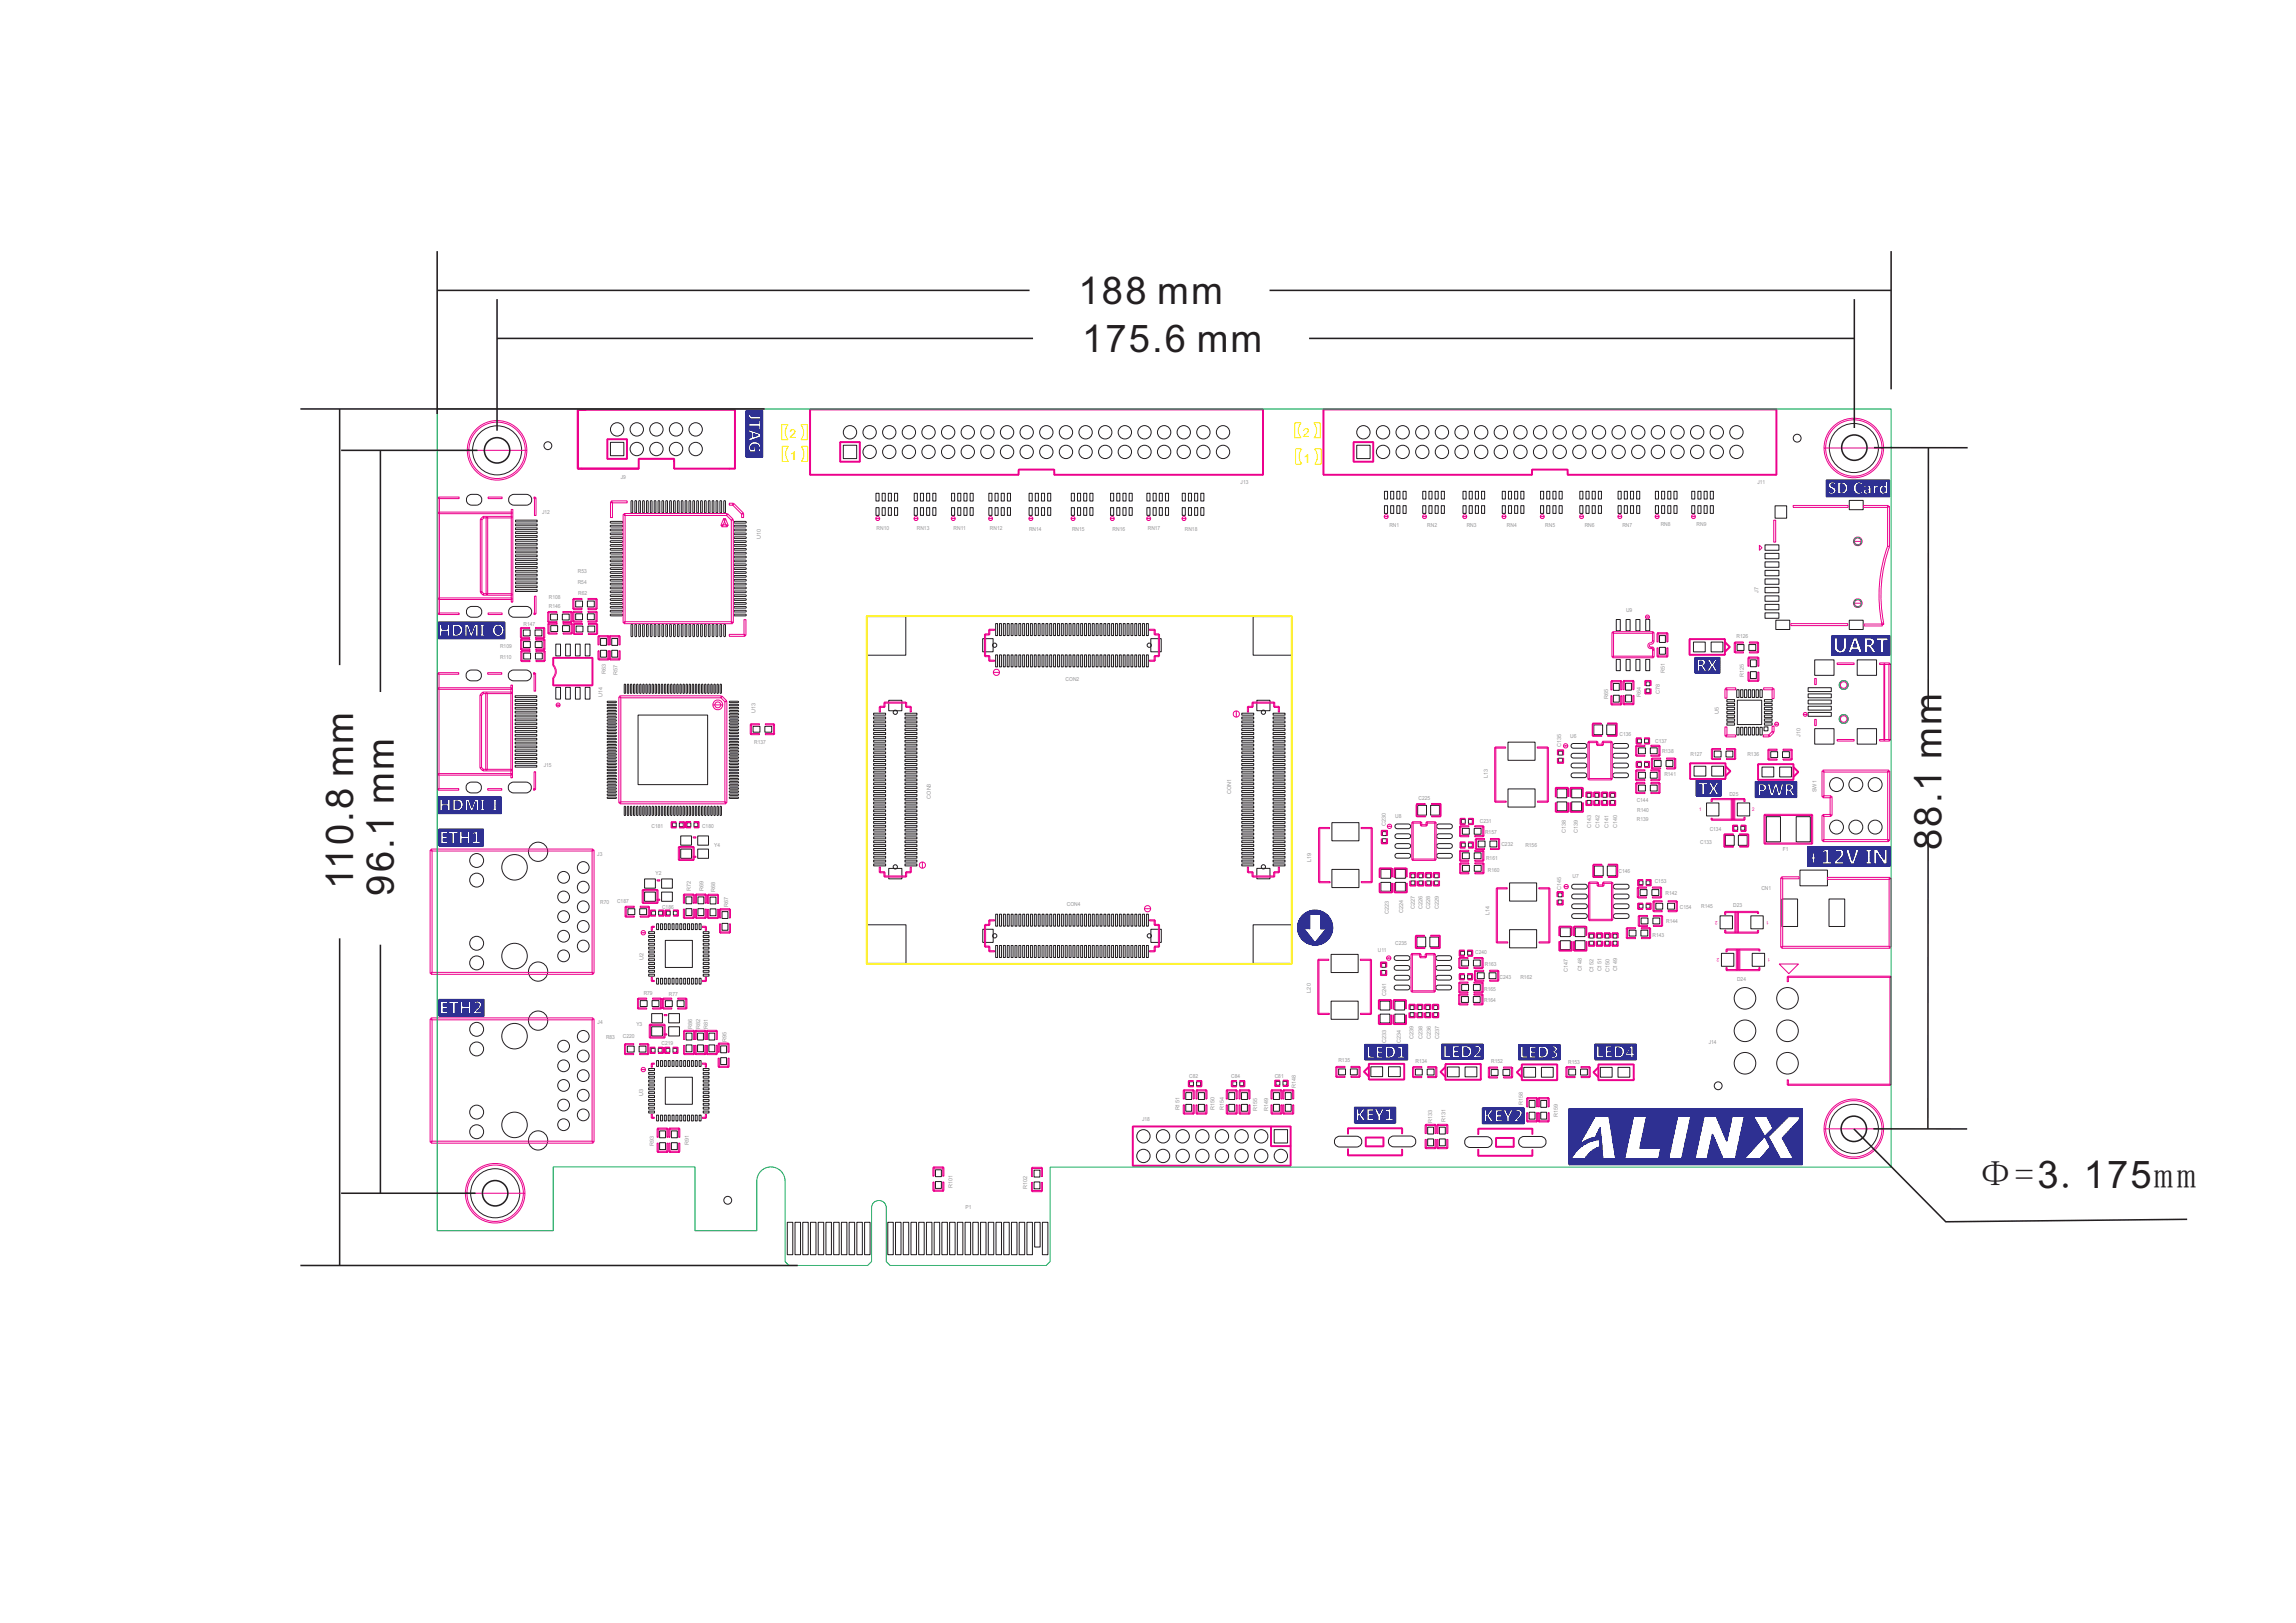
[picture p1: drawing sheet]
<svg xmlns="http://www.w3.org/2000/svg" width="297mm" height="210mm" viewBox="0 0 297 210" stroke-linecap="round" stroke-linejoin="round" font-family="sans-serif">
<defs><g id="words">
<g font-size="4.9" fill="#231f20">
<text x="139.5" y="39.3">188 mm</text>
<text x="140" y="45.5">175.6 mm</text>
<text x="251.2" y="110" transform="rotate(-90 251.2 110)">88.1 mm</text>
<text x="45.7" y="115.1" transform="rotate(-90 45.7 115.1)">110.8 mm</text>
<text x="51" y="115.9" transform="rotate(-90 51 115.9)">96.1 mm</text>
<text x="255.7" y="153.8">Φ=3 175mm</text>
<text x="266.6" y="153.8">.</text>
</g>
<g font-size="1.6" fill="#fff200">
<text x="102.2" y="56.7">2</text>
<text x="102.2" y="59.5">1</text>
<text x="168.5" y="56.5">2</text>
<text x="168.6" y="59.9">1</text>
</g>
<g font-size=".7" fill="#939598">
<text x="80.3" y="62">J9</text>
<text x="160.5" y="62.6">J13</text>
<text x="227.4" y="62.6">J11</text>
<text x="70.1" y="66.5">J12</text>
<text x="98.5" y="69.7" transform="rotate(-90 98.5 69.7)">U10</text>
<text x="113.4" y="68.5">RN10</text>
<text x="118.6" y="68.6">RN13</text>
<text x="123.4" y="68.6">RN11</text>
<text x="128.1" y="68.6">RN12</text>
<text x="133.1" y="68.7">RN14</text>
<text x="138.7" y="68.8">RN15</text>
<text x="143.9" y="68.7">RN16</text>
<text x="148.5" y="68.6">RN17</text>
<text x="153.3" y="68.7">RN18</text>
<text x="179.7" y="68.1">RN1</text>
<text x="184.7" y="68.2">RN2</text>
<text x="189.8" y="68.2">RN3</text>
<text x="195" y="68.2">RN4</text>
<text x="199.9" y="68.1">RN5</text>
<text x="205" y="68.2">RN6</text>
<text x="209.9" y="68.1">RN7</text>
<text x="214.9" y="68.1">RN8</text>
<text x="219.5" y="68.1">RN9</text>
<text x="71" y="77.5">R108</text>
<text x="74.7" y="75.6">R54</text>
<text x="74.8" y="74.1">R53</text>
<text x="74.8" y="77">R62</text>
<text x="227.5" y="76.7" transform="rotate(-90 227.5 76.7)">J7</text>
<text x="64.7" y="83.9">R109</text>
<text x="67.7" y="81">R147</text>
<text x="71" y="78.7">R146</text>
<text x="210.4" y="79.1">U9</text>
<text x="224.7" y="82.5">R126</text>
<text x="64.7" y="85.3">R110</text>
<text x="78.4" y="87.2" transform="rotate(-90 78.4 87.2)">R63</text>
<text x="79.9" y="87.3" transform="rotate(-90 79.9 87.3)">R57</text>
<text x="137.9" y="88.1">CON2</text>
<text x="214.7" y="89.8" transform="rotate(-90 214.7 89.8)">C78</text>
<text x="215.4" y="87" transform="rotate(-90 215.4 87)">R51</text>
<text x="225.6" y="87.5" transform="rotate(-90 225.6 87.5)">R125</text>
<text x="77.9" y="90.1" transform="rotate(-90 77.9 90.1)">U14</text>
<text x="97.7" y="92.2" transform="rotate(-90 97.7 92.2)">U13</text>
<text x="203.2" y="95.5">U6</text>
<text x="208.1" y="90.4" transform="rotate(-90 208.1 90.4)">R65</text>
<text x="209.5" y="95.2">C136</text>
<text x="212.3" y="90.2" transform="rotate(-90 212.3 90.2)">R64</text>
<text x="222.4" y="92.4" transform="rotate(-90 222.4 92.4)">U5</text>
<text x="232.9" y="95.4" transform="rotate(-90 232.9 95.4)">J10</text>
<text x="70.4" y="99.3">J15</text>
<text x="97.6" y="96.3">R137</text>
<text x="192.5" y="100.7" transform="rotate(-90 192.5 100.7)">L13</text>
<text x="202" y="96.7" transform="rotate(-90 202 96.7)">C135</text>
<text x="214.1" y="96.1">C137</text>
<text x="215" y="97.4">R138</text>
<text x="215.3" y="100.4">R141</text>
<text x="218.7" y="97.8">R127</text>
<text x="226.1" y="97.9">R136</text>
<text x="84.3" y="107.1">C181</text>
<text x="90.8" y="107.1">C180</text>
<text x="120.4" y="103.3" transform="rotate(-90 120.4 103.3)">CON3</text>
<text x="159.3" y="102.7" transform="rotate(-90 159.3 102.7)">CON1</text>
<text x="179.3" y="106.9" transform="rotate(-90 179.3 106.9)">C230</text>
<text x="180.5" y="105.8">U8</text>
<text x="183.5" y="103.5">C225</text>
<text x="191.5" y="106.5">C231</text>
<text x="192.1" y="107.9">R157</text>
<text x="202.6" y="107.8" transform="rotate(-90 202.6 107.8)">C138</text>
<text x="204.1" y="107.8" transform="rotate(-90 204.1 107.8)">C139</text>
<text x="205.8" y="107.1" transform="rotate(-90 205.8 107.1)">C143</text>
<text x="206.9" y="107.1" transform="rotate(-90 206.9 107.1)">C142</text>
<text x="208.1" y="107.2" transform="rotate(-90 208.1 107.2)">C141</text>
<text x="209.2" y="107.1" transform="rotate(-90 209.2 107.1)">C140</text>
<text x="211.7" y="103.8">C144</text>
<text x="211.8" y="106.2">R139</text>
<text x="211.8" y="105">R140</text>
<text x="221.2" y="107.5">C134</text>
<text x="223.7" y="103">D25</text>
<text x="235" y="102.5" transform="rotate(-90 235 102.5)">SW1</text>
<text x="77.3" y="110.7">J3</text>
<text x="84.8" y="113.2">Y2</text>
<text x="92.4" y="109.5">Y4</text>
<text x="169.6" y="111.6" transform="rotate(-90 169.6 111.6)">L19</text>
<text x="192.3" y="111.2">R161</text>
<text x="192.5" y="112.8">R160</text>
<text x="194.2" y="109.5">C232</text>
<text x="197.3" y="109.6">R156</text>
<text x="203.5" y="113.6">U7</text>
<text x="209.4" y="112.9">C146</text>
<text x="220" y="109.1">C133</text>
<text x="230.6" y="110.2">F1</text>
<text x="77.6" y="116.9">R70</text>
<text x="79.8" y="116.8">C187</text>
<text x="85.7" y="117.6">C186</text>
<text x="89.4" y="115.2" transform="rotate(-90 89.4 115.2)">R72</text>
<text x="91" y="115.3" transform="rotate(-90 91 115.3)">R69</text>
<text x="92.5" y="115.4" transform="rotate(-90 92.5 115.4)">R68</text>
<text x="94.2" y="117.3" transform="rotate(-90 94.2 117.3)">R67</text>
<text x="138" y="117.3">CON4</text>
<text x="179.7" y="118.3" transform="rotate(-90 179.7 118.3)">C223</text>
<text x="181.5" y="118.2" transform="rotate(-90 181.5 118.2)">C224</text>
<text x="183.1" y="117.6" transform="rotate(-90 183.1 117.6)">C227</text>
<text x="184" y="117.7" transform="rotate(-90 184 117.7)">C226</text>
<text x="185" y="117.7" transform="rotate(-90 185 117.7)">C228</text>
<text x="186.2" y="117.6" transform="rotate(-90 186.2 117.6)">C229</text>
<text x="192.7" y="118.4" transform="rotate(-90 192.7 118.4)">L14</text>
<text x="202" y="115.1" transform="rotate(-90 202 115.1)">C145</text>
<text x="214.1" y="114.3">C153</text>
<text x="215.5" y="115.9">R142</text>
<text x="215.6" y="119.4">R144</text>
<text x="217.3" y="117.6">C154</text>
<text x="220.1" y="117.5">R145</text>
<text x="224.2" y="117.3">D23</text>
<text x="227.9" y="115.1">CN1</text>
<text x="83.2" y="124.2" transform="rotate(-90 83.2 124.2)">U2</text>
<text x="178.3" y="123.1">U11</text>
<text x="180.5" y="122.3">C235</text>
<text x="190.9" y="123.4">C240</text>
<text x="192.1" y="125">R163</text>
<text x="202.8" y="125.7" transform="rotate(-90 202.8 125.7)">C147</text>
<text x="204.6" y="125.7" transform="rotate(-90 204.6 125.7)">C148</text>
<text x="206.1" y="125.8" transform="rotate(-90 206.1 125.8)">C152</text>
<text x="207.2" y="125.7" transform="rotate(-90 207.2 125.7)">C151</text>
<text x="208.2" y="125.7" transform="rotate(-90 208.2 125.7)">C150</text>
<text x="209.2" y="125.7" transform="rotate(-90 209.2 125.7)">C149</text>
<text x="213.8" y="121.2">R143</text>
<text x="83.3" y="128.7">R79</text>
<text x="86.5" y="128.8">R77</text>
<text x="169.6" y="128.4" transform="rotate(-90 169.6 128.4)">L20</text>
<text x="179.4" y="128.8" transform="rotate(-90 179.4 128.8)">C241</text>
<text x="192" y="128.2">R165</text>
<text x="192" y="129.7">R164</text>
<text x="194" y="126.6">C243</text>
<text x="196.7" y="126.6">R162</text>
<text x="224.7" y="126.9">D24</text>
<text x="77.3" y="132.5">J4</text>
<text x="78.4" y="134.4">R83</text>
<text x="80.6" y="134.3">C220</text>
<text x="82.3" y="132.8">Y3</text>
<text x="85.6" y="135.2">C219</text>
<text x="89.6" y="133.1" transform="rotate(-90 89.6 133.1)">R86</text>
<text x="90.6" y="133.2" transform="rotate(-90 90.6 133.2)">R82</text>
<text x="91.6" y="133.1" transform="rotate(-90 91.6 133.1)">R81</text>
<text x="94" y="134.8" transform="rotate(-90 94 134.8)">R95</text>
<text x="173.2" y="137.4">R135</text>
<text x="179.3" y="135" transform="rotate(-90 179.3 135)">C233</text>
<text x="181.2" y="135" transform="rotate(-90 181.2 135)">C234</text>
<text x="182.9" y="134.4" transform="rotate(-90 182.9 134.4)">C239</text>
<text x="183.1" y="137.5">R134</text>
<text x="184" y="134.4" transform="rotate(-90 184 134.4)">C238</text>
<text x="185.1" y="134.4" transform="rotate(-90 185.1 134.4)">C236</text>
<text x="186.2" y="134.4" transform="rotate(-90 186.2 134.4)">C237</text>
<text x="192.9" y="137.6">R152</text>
<text x="202.9" y="137.6">R153</text>
<text x="221.1" y="135.1">J14</text>
<text x="83.2" y="141.8" transform="rotate(-90 83.2 141.8)">U3</text>
<text x="152.6" y="143.7" transform="rotate(-90 152.6 143.7)">R151</text>
<text x="153.9" y="139.5">C82</text>
<text x="157.1" y="143.6" transform="rotate(-90 157.1 143.6)">R150</text>
<text x="158.3" y="143.6" transform="rotate(-90 158.3 143.6)">R154</text>
<text x="159.3" y="139.5">C84</text>
<text x="162.7" y="143.7" transform="rotate(-90 162.7 143.7)">R155</text>
<text x="164.1" y="143.7" transform="rotate(-90 164.1 143.7)">R149</text>
<text x="164.9" y="139.5">C81</text>
<text x="167.6" y="140.7" transform="rotate(-90 167.6 140.7)">R148</text>
<text x="197" y="142.9" transform="rotate(-90 197 142.9)">R158</text>
<text x="84.6" y="148.3" transform="rotate(-90 84.6 148.3)">R93</text>
<text x="89.1" y="148.1" transform="rotate(-90 89.1 148.1)">R91</text>
<text x="147.7" y="145.1">J18</text>
<text x="185.3" y="145.2" transform="rotate(-90 185.3 145.2)">R133</text>
<text x="187" y="145.2" transform="rotate(-90 187 145.2)">R131</text>
<text x="201.6" y="144.5" transform="rotate(-90 201.6 144.5)">R159</text>
<text x="123.2" y="153.8" transform="rotate(-90 123.2 153.8)">R101</text>
<text x="132.9" y="153.8" transform="rotate(-90 132.9 153.8)">R102</text>
<text x="124.9" y="156.4">P1</text>
</g>
<g font-size=".6" fill="#ec008c">
<text x="219.8" y="104.9">1</text>
<text x="226.7" y="104.9">2</text>
<text x="222.2" y="119.1" transform="rotate(180 222.2 119.1)">2</text>
<text x="228.8" y="119.1" transform="rotate(180 228.8 119.1)">1</text>
<text x="222.4" y="124" transform="rotate(180 222.4 124)">2</text>
<text x="229" y="124" transform="rotate(180 229 124)">1</text>
</g>
</g></defs>
<g fill="none" stroke="#231f20" stroke-width=".13">
<path d="M79 57.2h1.7v1.8h-1.7zM109.1 57.6h1.7v1.7h-1.7zM175.5 57.6h1.8v1.7h-1.8zM60.6 64.1a1.33 1.33 0 0 1 1.6 .2 .7 .7 0 0 1-.6 1.1 1.04 1.04 0 0 1-1.2-.4 .7 .7 0 0 1 .2-.9zM60.6 78.6a1.33 1.33 0 0 1 1.6 .2 .7 .7 0 0 1-.6 1.1 1.04 1.04 0 0 1-1.2-.4 .7 .7 0 0 1 .2-.9zM66 64.1l.5-.1h1.6a.7 .7 0 0 1 .7 .7 .7 .7 0 0 1-.7 .7h-1.6a.7 .7 0 0 1-.7-.5 .7 .7 0 0 1 .2-.8zM66 78.6l.5-.1h1.6a.7 .7 0 0 1 .7 .7 .7 .7 0 0 1-.7 .7h-1.6a.7 .7 0 0 1-.7-.5 .7 .7 0 0 1 .2-.8zM66.7 67.3h2.8v.2h-2.8zM66.7 67.8h2.8v.2h-2.8zM66.7 68.3h2.8v.2h-2.8zM66.7 68.8h2.8v.2h-2.8zM66.7 69.3h2.8v.2h-2.8z"/>
<path d="M66.7 69.8h2.8v.2h-2.8zM66.7 70.3h2.8v.2h-2.8zM66.7 70.8h2.8v.2h-2.8zM66.7 71.3h2.8v.2h-2.8zM66.7 71.8h2.8v.2h-2.8zM66.7 72.3h2.8v.2h-2.8zM66.7 72.8h2.8v.2h-2.8zM66.7 73.3h2.8v.2h-2.8zM66.7 73.8h2.8v.2h-2.8zM66.7 74.3h2.8v.2h-2.8zM66.7 74.8h2.8v.2h-2.8zM66.7 75.3h2.8v.2h-2.8z"/>
<path d="M66.7 75.8h2.8v.2h-2.8zM66.7 76.3h2.8v.2h-2.8zM71.2 79.5h.9v.7h-.9zM72.8 79.5h.8v.7h-.8zM74.5 79.4h.9v.8h-.9zM74.5 77.8h.9v.7h-.9zM76 79.4h.9v.8h-.9zM76 77.8h.9v.7h-.9zM79 79.5h1.4l.1 .1-.1 .1h-1.3zM79 79h1.4l.1 .1-.1 .1h-1.3zM79 78.5h1.4l.1 .1-.1 .1h-1.3zM79 78h1.4l.1 .1-.1 .1h-1.3z"/>
<path d="M79 77.5h1.4l.1 .1-.1 .1h-1.3zM79 77h1.4l.1 .1-.1 .1h-1.3zM79 76.5h1.4l.1 .1-.1 .1h-1.3zM79 76h1.4l.1 .1-.1 .1h-1.3zM79 75.5h1.4l.1 .1-.1 .1h-1.3zM79 75h1.4l.1 .1-.1 .1h-1.3zM79 74.5h1.4l.1 .1-.1 .1h-1.3zM79 74h1.4l.1 .1-.1 .1h-1.3zM79 73.5h1.4l.1 .1-.1 .1h-1.3zM79 73h1.4l.1 .1-.1 .1h-1.3zM79 72.5h1.4l.1 .1-.1 .1h-1.3zM79 72h1.4l.1 .1-.1 .1h-1.3z"/>
<path d="M79 71.5h1.4l.1 .1-.1 .1h-1.3zM79 71h1.4l.1 .1-.1 .1h-1.3zM79 70.5h1.4l.1 .1-.1 .1h-1.3zM79 70h1.4l.1 .1-.1 .1h-1.3zM79 69.5h1.4l.1 .1-.1 .1h-1.3zM79 69h1.4l.1 .1-.1 .1h-1.3zM79 68.5h1.4l.1 .1-.1 .1h-1.3zM79 68h1.4l.1 .1-.1 .1h-1.3zM79 67.5h1.4l.1 .1-.1 .1h-1.3zM81.7 64.8l.2 .1v1.4l-.2 .1-.1-.1zM82.2 64.8l.2 .1v1.4l-.2 .1-.1-.1zM82.7 64.8l.2 .1v1.4l-.2 .1-.1-.1z"/>
<path d="M83.2 64.8l.2 .1v1.4l-.2 .1-.1-.1zM83.7 64.8l.2 .1v1.4l-.2 .1-.1-.1zM84.2 64.8l.2 .1v1.4l-.2 .1-.1-.1zM84.7 64.8l.2 .1v1.4l-.2 .1-.1-.1zM85.2 64.8l.2 .1v1.4l-.2 .1-.1-.1zM85.7 64.8l.2 .1v1.4l-.2 .1-.1-.1zM86.2 64.8l.2 .1v1.4l-.2 .1-.1-.1zM86.7 64.8l.2 .1v1.4l-.2 .1-.1-.1zM87.2 64.8l.2 .1v1.4l-.2 .1-.1-.1zM87.7 64.8l.2 .1v1.4l-.2 .1-.1-.1zM88.2 64.8l.2 .1v1.4l-.2 .1-.1-.1zM88.7 64.8l.2 .1v1.4l-.2 .1-.1-.1z"/>
<path d="M89.2 64.8l.2 .1v1.4l-.2 .1-.1-.1zM89.7 64.8l.2 .1v1.4l-.2 .1-.1-.1zM90.2 64.8l.2 .1v1.4l-.2 .1-.1-.1zM90.7 64.8l.2 .1v1.4l-.2 .1-.1-.1zM91.2 64.8l.2 .1v1.4l-.2 .1-.1-.1zM91.7 64.8l.2 .1v1.4l-.2 .1-.1-.1zM92.2 64.8l.2 .1v1.4l-.2 .1-.1-.1zM92.7 64.8l.2 .1v1.4l-.2 .1-.1-.1zM93.2 64.8l.2 .1v1.4l-.2 .1-.1-.1zM93.7 64.8l.2 .1v1.4l-.2 .1-.1-.1zM95 67.5h1.4l.1 .1-.1 .1h-1.3zM95 68h1.4l.1 .1-.1 .1h-1.3z"/>
<path d="M95 68.5h1.4l.1 .1-.1 .1h-1.3zM95 69h1.4l.1 .1-.1 .1h-1.3zM95 69.5h1.4l.1 .1-.1 .1h-1.3zM95 70h1.4l.1 .1-.1 .1h-1.3zM95 70.5h1.4l.1 .1-.1 .1h-1.3zM95 71h1.4l.1 .1-.1 .1h-1.3zM95 71.5h1.4l.1 .1-.1 .1h-1.3zM95 72h1.4l.1 .1-.1 .1h-1.3zM95 72.5h1.4l.1 .1-.1 .1h-1.3zM95 73h1.4l.1 .1-.1 .1h-1.3zM95 73.5h1.4l.1 .1-.1 .1h-1.3zM95 74h1.4l.1 .1-.1 .1h-1.3z"/>
<path d="M95 74.5h1.4l.1 .1-.1 .1h-1.3zM95 75h1.4l.1 .1-.1 .1h-1.3zM95 75.5h1.4l.1 .1-.1 .1h-1.3zM95 76h1.4l.1 .1-.1 .1h-1.3zM95 76.5h1.4l.1 .1-.1 .1h-1.3zM95 77h1.4l.1 .1-.1 .1h-1.3zM95 77.5h1.4l.1 .1-.1 .1h-1.3zM95 78h1.4l.1 .1-.1 .1h-1.3zM95 78.5h1.4l.1 .1-.1 .1h-1.3zM95 79h1.4l.1 .1-.1 .1h-1.3zM95 79.5h1.4l.1 .1-.1 .1h-1.3zM112.2 79.8h5v5h-5z"/>
<path d="M113.3 65.7h.4v1h-.4zM113.3 63.8h.4v1h-.4zM114.1 65.7h.4v1h-.4zM114.1 63.8h.4v1h-.4zM114.9 65.7h.4v1h-.4zM114.9 63.8h.4v1h-.4zM115.7 65.7h.4v1h-.4zM115.7 63.8h.4v1h-.4zM118.3 65.7h.4v1h-.4zM118.3 63.8h.4v1h-.4zM119.1 65.7h.4v1h-.4zM119.1 63.8h.4v1h-.4z"/>
<path d="M119.9 65.7h.4v1h-.4zM119.9 63.8h.4v1h-.4zM120.7 65.7h.4v1h-.4zM120.7 63.8h.4v1h-.4zM123.1 65.7h.4v1h-.4zM123.1 63.8h.4v1h-.4zM123.9 65.7h.4v1h-.4zM123.9 63.8h.4v1h-.4zM124.7 65.7h.4v1h-.4zM124.7 63.8h.4v1h-.4zM125.5 65.7h.4v1h-.4zM125.5 63.8h.4v1h-.4z"/>
<path d="M127.9 65.7h.4v1h-.4zM127.9 63.8h.4v1h-.4zM128.7 65.7h.4v1h-.4zM128.7 63.8h.4v1h-.4zM129.5 65.7h.4v1h-.4zM129.5 63.8h.4v1h-.4zM130.3 65.7h.4v1h-.4zM130.3 63.8h.4v1h-.4zM133.1 65.7h.4v1h-.4zM133.1 63.8h.4v1h-.4zM133.9 65.7h.4v1h-.4zM133.9 63.8h.4v1h-.4z"/>
<path d="M134.7 65.7h.4v1h-.4zM134.7 63.8h.4v1h-.4zM135.5 65.7h.4v1h-.4zM135.5 63.8h.4v1h-.4zM138.6 65.7h.4v1h-.4zM138.6 63.8h.4v1h-.4zM139.4 65.7h.4v1h-.4zM139.4 63.8h.4v1h-.4zM140.2 65.7h.4v1h-.4zM140.2 63.8h.4v1h-.4zM141 65.7h.4v1h-.4zM141 63.8h.4v1h-.4z"/>
<path d="M143.7 65.7h.4v1h-.4zM143.7 63.8h.4v1h-.4zM144.5 65.7h.4v1h-.4zM144.5 63.8h.4v1h-.4zM145.3 65.7h.4v1h-.4zM145.3 63.8h.4v1h-.4zM146.1 65.7h.4v1h-.4zM146.1 63.8h.4v1h-.4zM148.4 65.7h.4v1h-.4zM148.4 63.8h.4v1h-.4zM149.2 65.7h.4v1h-.4zM149.2 63.8h.4v1h-.4z"/>
<path d="M150 65.7h.4v1h-.4zM150 63.8h.4v1h-.4zM150.8 65.7h.4v1h-.4zM150.8 63.8h.4v1h-.4zM152.9 65.7h.4v1h-.4zM152.9 63.8h.4v1h-.4zM153.7 65.7h.4v1h-.4zM153.7 63.8h.4v1h-.4zM154.5 65.7h.4v1h-.4zM154.5 63.8h.4v1h-.4zM155.3 65.7h.4v1h-.4zM155.3 63.8h.4v1h-.4z"/>
<path d="M162.1 79.8h5v5h-5zM179.1 65.4h.4v1h-.4zM179.1 63.6h.4v1h-.4zM179.9 65.4h.4v1h-.4zM179.9 63.6h.4v1h-.4zM180.7 65.4h.4v1h-.4zM180.7 63.6h.4v1h-.4zM181.5 65.4h.4v1h-.4zM181.5 63.6h.4v1h-.4zM184.1 65.4h.4v1h-.4zM184.1 63.6h.4v1h-.4zM184.9 65.4h.4v1h-.4z"/>
<path d="M184.9 63.6h.4v1h-.4zM185.7 65.4h.4v1h-.4zM185.7 63.6h.4v1h-.4zM186.5 65.4h.4v1h-.4zM186.5 63.6h.4v1h-.4zM189.3 65.4h.4v1h-.4zM189.3 63.6h.4v1h-.4zM190.1 65.4h.4v1h-.4zM190.1 63.6h.4v1h-.4zM190.9 65.4h.4v1h-.4zM190.9 63.6h.4v1h-.4zM191.7 65.4h.4v1h-.4z"/>
<path d="M191.7 63.6h.4v1h-.4zM194.4 65.4h.4v1h-.4zM194.4 63.6h.4v1h-.4zM195.2 65.4h.4v1h-.4zM195.2 63.6h.4v1h-.4zM196 65.4h.4v1h-.4zM196 63.6h.4v1h-.4zM196.8 65.4h.4v1h-.4zM196.8 63.6h.4v1h-.4zM199.3 65.4h.4v1h-.4zM199.3 63.6h.4v1h-.4zM200.1 65.4h.4v1h-.4z"/>
<path d="M200.1 63.6h.4v1h-.4zM200.9 65.4h.4v1h-.4zM200.9 63.6h.4v1h-.4zM201.7 65.4h.4v1h-.4zM201.7 63.6h.4v1h-.4zM204.4 65.4h.4v1h-.4zM204.4 63.6h.4v1h-.4zM205.2 65.4h.4v1h-.4zM205.2 63.6h.4v1h-.4zM206 65.4h.4v1h-.4zM206 63.6h.4v1h-.4zM206.8 65.4h.4v1h-.4z"/>
<path d="M206.8 63.6h.4v1h-.4zM209.3 65.4h.4v1h-.4zM209.3 63.6h.4v1h-.4zM210.1 65.4h.4v1h-.4zM210.1 63.6h.4v1h-.4zM210.9 65.4h.4v1h-.4zM210.9 63.6h.4v1h-.4zM211.7 65.4h.4v1h-.4zM211.7 63.6h.4v1h-.4zM214.2 65.4h.4v1h-.4zM214.2 63.6h.4v1h-.4zM215 65.4h.4v1h-.4z"/>
<path d="M215 63.6h.4v1h-.4zM215.8 65.4h.4v1h-.4zM215.8 63.6h.4v1h-.4zM216.6 65.4h.4v1h-.4zM216.6 63.6h.4v1h-.4zM218.9 65.4h.4v1h-.4zM218.9 63.6h.4v1h-.4zM219.7 65.4h.4v1h-.4zM219.7 63.6h.4v1h-.4zM220.5 65.4h.4v1h-.4zM220.5 63.6h.4v1h-.4zM221.3 65.4h.4v1h-.4z"/>
<path d="M221.3 63.6h.4v1h-.4zM228.3 79.3h1.8v.7h-1.8zM228.3 78.2h1.8v.7h-1.8zM228.3 77.1h1.8v.7h-1.8zM228.3 76h1.8v.7h-1.8zM228.3 74.9h1.8v.7h-1.8zM228.3 73.8h1.8v.7h-1.8zM228.3 72.7h1.8v.7h-1.8zM228.3 71.6h1.8v.7h-1.8zM228.3 70.5h1.8v.7h-1.8zM229.6 65.4h1.5v1.6h-1.5zM239.2 64.7h1.8v1.2h-1.8z"/>
<path d="M60.5 86.8a1.33 1.33 0 0 1 1.7 .2 .7 .7 0 0 1-.6 1.1 1.04 1.04 0 0 1-1.2-.4 .7 .7 0 0 1 .1-.9zM66 86.8l.4-.1h1.6a.7 .7 0 0 1 .7 .7 .7 .7 0 0 1-.7 .7h-1.6a.7 .7 0 0 1-.6-.5 .7 .7 0 0 1 .2-.8zM66.6 90h2.8v.2h-2.8zM66.6 90.5h2.8v.2h-2.8zM66.6 91h2.8v.2h-2.8zM66.6 91.5h2.8v.2h-2.8zM66.6 92h2.8v.2h-2.8zM66.6 92.5h2.8v.2h-2.8zM66.6 93h2.8v.2h-2.8zM66.6 93.5h2.8v.2h-2.8zM66.6 94h2.8v.2h-2.8zM66.6 94.5h2.8v.2h-2.8z"/>
<path d="M66.6 95h2.8v.2h-2.8zM66.6 95.5h2.8v.2h-2.8zM66.6 96h2.8v.2h-2.8zM66.6 96.5h2.8v.2h-2.8zM66.6 97h2.8v.2h-2.8zM66.6 97.5h2.8v.2h-2.8zM66.6 98h2.8v.2h-2.8zM66.6 98.5h2.8v.2h-2.8zM66.6 99h2.8v.2h-2.8zM67.7 81.5h.9v.8h-.9zM67.7 83h.9v.8h-.9zM67.7 84.5h.9v.8h-.9z"/>
<path d="M69.2 81.5h.9v.8h-.9zM69.2 83h.9v.8h-.9zM69.3 84.5h.9v.8h-.9zM71.3 80.9h.8v.8h-.8zM71.9 83.3h.6v1.6h-.6zM71.9 88.9h.6v1.5h-.6zM72.8 80.9h.9v.8h-.9zM73.2 83.3h.6v1.6h-.6zM73.2 88.9h.6v1.5h-.6zM74.4 83.3h.7v1.6h-.7zM74.4 88.9h.7v1.5h-.7zM74.5 81h.9v.8h-.9z"/>
<path d="M75.7 83.3h.6v1.6h-.6zM75.7 88.9h.6v1.5h-.6zM76.1 81h.8v.8h-.8zM77.7 82.6h.8v.9h-.8zM77.7 84.1h.8v.9h-.8zM78.6 98.8l1.1-.1v.1v.1h-1.1zM78.6 95.2l1.1-.1v.1v.1h-1.1zM78.6 94.4l1.1-.1v.1v.1h-1.1zM78.6 93.6l1.1-.1v.1v.1h-1.1zM78.6 92.8l1.1-.1v.1v.1h-1.1zM78.6 92l1.1-.1v.1v.1h-1.1zM78.6 99.9h1.1v.1v.1h-1.1z"/>
<path d="M78.6 99.5h1.1v.1v.1h-1.1zM78.6 99.1h1.1v.1v.1h-1.1zM78.6 98.3h1.1v.1v.1h-1.1zM78.6 97.9h1.1v.1v.1h-1.1zM78.6 97.5h1.1v.1v.1h-1.1zM78.6 97.1h1.1v.1v.1h-1.1zM78.6 96.7h1.1v.1v.1h-1.1zM78.6 96.3h1.1v.1v.1h-1.1zM78.6 95.9h1.1v.1v.1h-1.1zM78.6 95.5h1.1v.1v.1h-1.1zM78.6 94.7h1.1v.1v.1h-1.1zM78.6 93.9h1.1v.1v.1h-1.1z"/>
<path d="M78.6 93.1h1.1v.1v.1h-1.1zM78.6 92.3h1.1v.1v.1h-1.1zM78.6 91.5h1.1v.1v.1h-1.1zM78.6 91.1h1.1v.1v.1h-1.1zM78.6 90.7h1.1v.1v.1h-1.1zM79.1 82.6h.8v.9h-.8zM79.1 84.1h.8v.9h-.8zM80.8 88.6h.1v1l-.1 .1v-.1zM81.2 88.6h.1v1l-.1 .1v-.1zM81.6 88.6h.1v1l-.1 .1v-.1zM81.7 80.8l.2 .1v1.4l-.2 .1-.1-.1zM82 88.6h.1v1l-.1 .1v-.1z"/>
<path d="M82.2 80.8l.2 .1v1.4l-.2 .1-.1-.1zM82.4 88.6h.1v1l-.1 .1v-.1zM82.5 92.5h9v9h-9zM82.7 80.8l.2 .1v1.4l-.2 .1-.1-.1zM82.8 88.6h.1v1l-.1 .1v-.1zM83.2 88.6h.1v1l-.1 .1v-.1zM83.2 80.8l.2 .1v1.4l-.2 .1-.1-.1zM83.6 88.6h.1v1l-.1 .1v-.1zM83.7 80.8l.2 .1v1.4l-.2 .1-.1-.1zM84 88.6h.1v1l-.1 .1v-.1zM84.2 80.8l.2 .1v1.4l-.2 .1-.1-.1zM84.4 88.6h.1v1l-.1 .1v-.1z"/>
<path d="M84.7 80.8l.2 .1v1.4l-.2 .1-.1-.1zM84.8 88.6h.1v1l-.1 .1v-.1zM85.2 88.6h.1v1l-.1 .1v-.1zM85.2 80.8l.2 .1v1.4l-.2 .1-.1-.1zM85.6 88.6h.1v1l-.1 .1v-.1zM85.7 80.8l.2 .1v1.4l-.2 .1-.1-.1zM86 88.6h.1v1l-.1 .1v-.1zM86.2 80.8l.2 .1v1.4l-.2 .1-.1-.1zM86.4 88.6h.1v1l-.1 .1v-.1zM86.7 80.8l.2 .1v1.4l-.2 .1-.1-.1zM86.8 88.6h.1v1l-.1 .1v-.1zM87.2 88.6h.1v1l-.1 .1v-.1z"/>
<path d="M87.2 80.8l.2 .1v1.4l-.2 .1-.1-.1zM87.6 88.6h.1v1l-.1 .1v-.1zM87.7 80.8l.2 .1v1.4l-.2 .1-.1-.1zM88 88.6h.1v1l-.1 .1v-.1zM88.2 80.8l.2 .1v1.4l-.2 .1-.1-.1zM88.4 88.6h.1v1l-.1 .1v-.1zM88.7 80.8l.2 .1v1.4l-.2 .1-.1-.1zM88.8 88.6h.1v1l-.1 .1v-.1zM89.2 88.6h.1v1l-.1 .1v-.1zM89.2 80.8l.2 .1v1.4l-.2 .1-.1-.1zM89.6 88.6h.1v1l-.1 .1v-.1zM89.7 80.8l.2 .1v1.4l-.2 .1-.1-.1z"/>
<path d="M90 88.6h.1v1l-.1 .1v-.1zM90.2 80.8l.2 .1v1.4l-.2 .1-.1-.1zM90.4 88.6h.1v1l-.1 .1v-.1zM90.7 80.8l.2 .1v1.4l-.2 .1-.1-.1zM90.8 88.6h.1v1l-.1 .1v-.1zM91.2 88.6h.1v1l-.1 .1v-.1zM91.2 80.8l.2 .1v1.4l-.2 .1-.1-.1zM91.6 88.6h.1v1l-.1 .1v-.1zM91.7 80.8l.2 .1v1.4l-.2 .1-.1-.1zM92 88.6h.1v1l-.1 .1v-.1zM92.2 80.8l.2 .1v1.4l-.2 .1-.1-.1zM92.4 88.6h.1v1l-.1 .1v-.1z"/>
<path d="M92.7 80.8l.2 .1v1.4l-.2 .1-.1-.1zM92.8 88.6h.1v1l-.1 .1v-.1zM93.2 88.6h.1v1l-.1 .1v-.1zM93.2 80.8l.2 .1v1.4l-.2 .1-.1-.1zM93.7 80.8l.2 .1v1.4l-.2 .1-.1-.1zM94.4 92l1.1-.1 .1 .1-.1 .1h-1.1zM94.4 92.8l1.1-.1 .1 .1-.1 .1h-1.1zM94.4 93.6l1.1-.1 .1 .1-.1 .1h-1.1zM94.4 94.4l1.1-.1 .1 .1-.1 .1h-1.1zM94.4 95.2l1.1-.1 .1 .1-.1 .1h-1.1zM94.4 98.8l1.1-.1 .1 .1-.1 .1h-1.1zM94.4 90.7h1.1l.1 .1-.1 .1h-1.1z"/>
<path d="M94.4 91.1h1.1l.1 .1-.1 .1h-1.1zM94.4 91.5h1.1l.1 .1-.1 .1h-1.1zM94.4 92.3h1.1l.1 .1-.1 .1h-1.1zM94.4 93.1h1.1l.1 .1-.1 .1h-1.1zM94.4 93.9h1.1l.1 .1-.1 .1h-1.1zM94.4 94.7h1.1l.1 .1-.1 .1h-1.1zM94.4 95.5h1.1l.1 .1-.1 .1h-1.1zM94.4 95.9h1.1l.1 .1-.1 .1h-1.1zM94.4 96.3h1.1l.1 .1-.1 .1h-1.1zM94.4 96.7h1.1l.1 .1-.1 .1h-1.1zM94.4 97.1h1.1l.1 .1-.1 .1h-1.1zM94.4 97.5h1.1l.1 .1-.1 .1h-1.1z"/>
<path d="M94.4 97.9h1.1l.1 .1-.1 .1h-1.1zM94.4 98.3h1.1l.1 .1-.1 .1h-1.1zM94.4 99.1h1.1l.1 .1-.1 .1h-1.1zM94.4 99.5h1.1l.1 .1-.1 .1h-1.1zM94.4 99.9h1.1l.1 .1-.1 .1h-1.1zM97.4 94h.9v.7h-.9zM99 94h.8v.7h-.8zM113 92.3h1.6v.2h-1.6zM113 92.8h1.6v.2h-1.6zM113 93.3h1.6v.2h-1.6zM113 93.8h1.6v.2h-1.6zM113 94.3h1.6v.2h-1.6z"/>
<path d="M113 94.8h1.6v.2h-1.6zM113 95.3h1.6v.2h-1.6zM113 95.8h1.6v.2h-1.6zM113 96.3h1.6v.2h-1.6zM113 96.8h1.6v.2h-1.6zM113 97.3h1.6v.2h-1.6zM113 97.8h1.6v.2h-1.6zM113 98.3h1.6v.2h-1.6zM113 98.8h1.6v.2h-1.6zM113 99.3h1.6v.2h-1.6zM113 99.8h1.6v.2h-1.6zM115 90.6h1.7v1.4h-1.7z"/>
<path d="M117.1 92.3h1.5v.2h-1.5zM117.1 92.8h1.5v.2h-1.5zM117.1 93.3h1.5v.2h-1.5zM117.1 93.8h1.5v.2h-1.5zM117.1 94.3h1.5v.2h-1.5zM117.1 94.8h1.5v.2h-1.5zM117.1 95.3h1.5v.2h-1.5zM117.1 95.8h1.5v.2h-1.5zM117.1 96.3h1.5v.2h-1.5zM117.1 96.8h1.5v.2h-1.5zM117.1 97.3h1.5v.2h-1.5zM117.1 97.8h1.5v.2h-1.5z"/>
<path d="M117.1 98.3h1.5v.2h-1.5zM117.1 98.8h1.5v.2h-1.5zM117.1 99.3h1.5v.2h-1.5zM117.1 99.8h1.5v.2h-1.5zM127.1 82.6h1.4v1.7h-1.4zM128.8 84.7h.3v1.6h-.3zM128.8 80.7h.3v1.5h-.3zM129.3 84.7h.3v1.6h-.3zM129.3 80.7h.3v1.5h-.3zM129.8 84.7h.3v1.6h-.3zM129.8 80.7h.3v1.5h-.3zM130.3 84.7h.3v1.6h-.3z"/>
<path d="M130.3 80.7h.3v1.5h-.3zM130.8 84.7h.3v1.6h-.3zM130.8 80.7h.3v1.5h-.3zM131.3 84.7h.3v1.6h-.3zM131.3 80.7h.3v1.5h-.3zM131.8 84.7h.3v1.6h-.3zM131.8 80.7h.3v1.5h-.3zM132.3 84.7h.3v1.6h-.3zM132.3 80.7h.3v1.5h-.3zM132.8 84.7h.3v1.6h-.3zM132.8 80.7h.3v1.5h-.3zM133.3 84.7h.3v1.6h-.3z"/>
<path d="M133.3 80.7h.3v1.5h-.3zM133.8 84.7h.3v1.6h-.3zM133.8 80.7h.3v1.5h-.3zM134.3 84.7h.3v1.6h-.3zM134.3 80.7h.3v1.5h-.3zM134.8 84.7h.3v1.6h-.3zM134.8 80.7h.3v1.5h-.3zM135.3 84.7h.3v1.6h-.3zM135.3 80.7h.3v1.5h-.3zM135.8 84.7h.3v1.6h-.3zM135.8 80.7h.3v1.5h-.3zM136.3 84.7h.3v1.6h-.3z"/>
<path d="M136.3 80.7h.3v1.5h-.3zM136.8 84.7h.3v1.6h-.3zM136.8 80.7h.3v1.5h-.3zM137.3 84.7h.3v1.6h-.3zM137.3 80.7h.3v1.5h-.3zM137.8 84.7h.3v1.6h-.3zM137.8 80.7h.3v1.5h-.3zM138.3 84.7h.3v1.6h-.3zM138.3 80.7h.3v1.5h-.3zM138.8 84.7h.3v1.6h-.3zM138.8 80.7h.3v1.5h-.3zM139.3 84.7h.3v1.6h-.3z"/>
<path d="M139.3 80.7h.3v1.5h-.3zM139.8 84.7h.3v1.6h-.3zM139.8 80.7h.3v1.5h-.3zM140.3 84.7h.3v1.6h-.3zM140.3 80.7h.3v1.5h-.3zM140.8 84.7h.3v1.6h-.3zM140.8 80.7h.3v1.5h-.3zM141.3 84.7h.3v1.6h-.3zM141.3 80.7h.3v1.5h-.3zM141.8 84.7h.3v1.6h-.3zM141.8 80.7h.3v1.5h-.3zM142.3 84.7h.3v1.6h-.3z"/>
<path d="M142.3 80.7h.3v1.5h-.3zM142.8 84.7h.3v1.6h-.3zM142.8 80.7h.3v1.5h-.3zM143.3 84.7h.3v1.6h-.3zM143.3 80.7h.3v1.5h-.3zM143.8 84.7h.3v1.6h-.3zM143.8 80.7h.3v1.5h-.3zM144.3 84.7h.3v1.6h-.3zM144.3 80.7h.3v1.5h-.3zM144.8 84.7h.3v1.6h-.3zM144.8 80.7h.3v1.5h-.3zM145.3 84.7h.3v1.6h-.3z"/>
<path d="M145.3 80.7h.3v1.5h-.3zM145.8 84.7h.3v1.6h-.3zM145.8 80.7h.3v1.5h-.3zM146.3 84.7h.3v1.6h-.3zM146.3 80.7h.3v1.5h-.3zM146.8 84.7h.3v1.6h-.3zM146.8 80.7h.3v1.5h-.3zM147.3 84.7h.3v1.6h-.3zM147.3 80.7h.3v1.5h-.3zM147.8 84.7h.3v1.6h-.3zM147.8 80.7h.3v1.5h-.3zM148.3 84.7h.3v1.6h-.3z"/>
<path d="M148.3 80.7h.3v1.5h-.3zM148.9 82.6h1.3v1.7h-1.3zM160.6 99.8h1.6v.2h-1.6zM160.6 99.3h1.6v.2h-1.6zM160.6 98.8h1.6v.2h-1.6zM160.6 98.3h1.6v.2h-1.6zM160.6 97.8h1.6v.2h-1.6zM160.6 97.3h1.6v.2h-1.6zM160.6 96.8h1.6v.2h-1.6zM160.6 96.3h1.6v.2h-1.6zM160.6 95.8h1.6v.2h-1.6zM160.6 95.3h1.6v.2h-1.6z"/>
<path d="M160.6 94.8h1.6v.2h-1.6zM160.6 94.3h1.6v.2h-1.6zM160.6 93.8h1.6v.2h-1.6zM160.6 93.3h1.6v.2h-1.6zM160.6 92.8h1.6v.2h-1.6zM160.6 92.3h1.6v.2h-1.6zM162.6 90.6h1.7v1.3h-1.7zM164.7 99.8h1.5v.2h-1.5zM164.7 99.3h1.5v.2h-1.5zM164.7 98.8h1.5v.2h-1.5zM164.7 98.3h1.5v.2h-1.5zM164.7 97.8h1.5v.2h-1.5z"/>
<path d="M164.7 97.3h1.5v.2h-1.5zM164.7 96.8h1.5v.2h-1.5zM164.7 96.3h1.5v.2h-1.5zM164.7 95.8h1.5v.2h-1.5zM164.7 95.3h1.5v.2h-1.5zM164.7 94.8h1.5v.2h-1.5zM164.7 94.3h1.5v.2h-1.5zM164.7 93.8h1.5v.2h-1.5zM164.7 93.3h1.5v.2h-1.5zM164.7 92.8h1.5v.2h-1.5zM164.7 92.3h1.5v.2h-1.5zM195.1 96h3.5v2.4h-3.5z"/>
<path d="M201.6 97.2h.5v.5h-.5zM201.6 98.1h.5v.5h-.5zM203.4 96.2h1.6a.3 .3 0 0 1 .3 .3 .3 .3 0 0 1-.3 .3h-1.4a.3 .3 0 0 1-.3-.2 .3 .3 0 0 1 .1-.4zM203.4 97.5h1.6a.3 .3 0 0 1 .3 .3 .3 .3 0 0 1-.3 .3h-1.4a.3 .3 0 0 1-.3-.3 .3 .3 0 0 1 .1-.3zM203.4 98.8l1.6-.1a.3 .3 0 0 1 .3 .3 .3 .3 0 0 1-.3 .3h-1.4a.3 .3 0 0 1-.3-.2 .3 .3 0 0 1 .1-.3zM206.2 93.8h1.1v1.2h-1.1zM207.9 93.8h1.1v1.2h-1.1zM208.7 90h.8v.8h-.8zM208.7 88.4h.8v.9h-.8zM208.8 98.8l1.6-.1a.3 .3 0 0 1 .3 .3 .3 .3 0 0 1-.3 .3h-1.4a.3 .3 0 0 1-.3-.2 .3 .3 0 0 1 .1-.3zM208.8 97.5h1.6a.3 .3 0 0 1 .3 .3 .3 .3 0 0 1-.3 .3h-1.4a.3 .3 0 0 1-.3-.3 .3 .3 0 0 1 .1-.3zM208.8 96.2h1.6a.3 .3 0 0 1 .3 .3 .3 .3 0 0 1-.3 .3h-1.4a.3 .3 0 0 1-.3-.2 .3 .3 0 0 1 .1-.4z"/>
<path d="M209.1 80.1h.5v1.5h-.5zM209.1 85.3h.5v1.5h-.5zM210.3 89.9h.8v.9h-.8zM210.3 88.4h.8v.9h-.8zM210.4 80.1h.5v1.5h-.5zM210.4 85.3h.5v1.5h-.5zM211.6 80.1h.6v1.5h-.6zM211.6 85.3h.6v1.5h-.6zM211.8 98.7h.6v.5h-.6zM211.8 95.6h.6v.5h-.6zM212 99.9h.9v.8h-.9zM212 96.8h.9v.7h-.9z"/>
<path d="M212.8 98.7h.5v.5h-.5zM212.8 95.6h.5v.5h-.5zM212.9 80.1h.5v1.5h-.5zM212.9 85.3h.5v1.5h-.5zM212.9 88.2h.6v.5h-.6zM212.9 89.1h.6v.5h-.6zM213.5 99.9h.9v.8h-.9zM213.5 96.8h.9v.7h-.9zM214 98.4h.9v.8h-.9zM214.7 83.8h.8v.8h-.8zM214.7 82.2h.8v.9h-.8zM215.5 98.4h.9v.8h-.9z"/>
<path d="M219.1 83.1h1.5v1.2h-1.5zM219.2 99.1h1.5v1.3h-1.5zM221.4 83.1h1.5v1.2h-1.5zM221.4 99.1h1.6v1.3h-1.6zM221.8 97.2h.9v.7h-.9zM223.3 97.2h.9v.7h-.9zM223.4 90.5h1v.3h-1zM223.4 91h1v.3h-1zM223.4 91.5h1v.3h-1zM223.4 92h1v.3h-1zM223.4 92.5h1v.3h-1zM223.4 93h1v.3h-1z"/>
<path d="M223.4 93.5h1v.3h-1zM224.7 89.2h.3v1h-.3zM224.7 94.1h.3v1h-.3zM224.7 83.4h.9v.8h-.9zM224.8 90.6h3.1v3.1h-3.1zM225.2 89.2h.3v1h-.3zM225.2 94.1h.3v1h-.3zM225.7 89.2h.3v1h-.3zM225.7 94.1h.3v1h-.3zM226.2 89.2h.3v1h-.3zM226.2 94.1h.3v1h-.3zM226.3 83.4h.8v.8h-.8z"/>
<path d="M226.5 86.9h.7v.9h-.7zM226.5 85.4h.7v.9h-.7zM226.7 89.2h.3v1h-.3zM226.7 94.1h.3v1h-.3zM227.2 89.2h.3v1h-.3zM227.2 94.1h.3v1h-.3zM227.7 89.2h.3v1h-.3zM227.7 94.1h.3v1h-.3zM228 99.2h1.5v1.3h-1.5zM228.2 94h.5v.6h-.5zM228.3 93.5h1v.3h-1zM228.3 93h1v.3h-1z"/>
<path d="M228.3 92.5h1v.3h-1zM228.3 92h1v.3h-1zM228.3 91.5h1v.3h-1zM228.3 91h1v.3h-1zM228.3 90.5h1v.3h-1zM229.1 97.3h.9v.7h-.9zM229.7 80.2h1.8v1.2h-1.8zM230.2 99.2h1.6v1.3h-1.6zM230.6 97.3h.9v.7h-.9zM233.9 89h3v.5h-3zM233.9 89.8h3v.5h-3zM233.9 90.6h3v.5h-3z"/>
<path d="M233.9 91.4h3v.5h-3zM233.9 92.2h3v.5h-3zM234.8 94.3h2.5v2h-2.5zM234.8 85.4h2.5v2h-2.5zM239.2 80.2h1.8v1.2h-1.8zM240.3 94.3h2.5v2h-2.5zM240.3 85.4h2.5v2h-2.5zM60.5 101.3a1.33 1.33 0 0 1 1.7 .2 .7 .7 0 0 1-.6 1.1 1.04 1.04 0 0 1-1.2-.4 .7 .7 0 0 1 .1-.9zM66 101.3l.4-.1h1.6a.7 .7 0 0 1 .7 .7 .7 .7 0 0 1-.7 .7h-1.6a.7 .7 0 0 1-.6-.5 .7 .7 0 0 1 .2-.8zM78.6 102l1.1-.1v.1v.1h-1.1zM78.6 100.4l1.1-.1v.1v.1h-1.1zM78.6 103.1h1.1v.1v.1h-1.1z"/>
<path d="M78.6 102.7h1.1v.1v.1h-1.1zM78.6 102.3h1.1v.1v.1h-1.1zM78.6 101.5h1.1v.1v.1h-1.1zM78.6 101.1h1.1v.1v.1h-1.1zM78.6 100.7h1.1v.1v.1h-1.1zM80.8 104.4h.1v1l-.1 .1v-.1zM81.2 104.4h.1v1l-.1 .1v-.1zM81.2 117.6h.9v.7h-.9zM81.6 104.4h.1v1l-.1 .1v-.1zM82 104.4h.1v1l-.1 .1v-.1zM82.4 104.4h.1v1l-.1 .1v-.1zM82.8 117.6h.8v.7h-.8z"/>
<path d="M82.8 104.4h.1v1l-.1 .1v-.1zM83.2 104.4h.1v1l-.1 .1v-.1zM83.4 113.7h1.4v1.2h-1.4zM83.4 115.4h1.4v1.2h-1.4zM83.6 104.4h.1v1l-.1 .1v-.1zM84 104.4h.1v1l-.1 .1v-.1zM84.3 117.9h.5v.5h-.5zM84.4 104.4h.1v1l-.1 .1v-.1zM84.8 104.4h.1v1l-.1 .1v-.1zM84.9 119.5h.3v.8h-.3zM85.2 104.4h.1v1l-.1 .1v-.1zM85.2 117.9h.5v.5h-.5z"/>
<path d="M85.4 119.5h.3v.8h-.3zM85.6 104.4h.1v1l-.1 .1v-.1zM85.6 113.7h1.4v1.2h-1.4zM85.6 115.4h1.4v1.2h-1.4zM85.9 119.5h.3v.8h-.3zM86 104.4h.1v1l-.1 .1v-.1zM86.2 117.9h.5v.5h-.5zM86.4 104.4h.1v1l-.1 .1v-.1zM86.4 119.5h.3v.8h-.3zM86.8 104.4h.1v1l-.1 .1v-.1zM86.9 119.5h.3v.8h-.3zM87 106.5h.5v.5h-.5z"/>
<path d="M87.1 117.9h.5v.5h-.5zM87.2 104.4h.1v1l-.1 .1v-.1zM87.5 119.5h.2v.8h-.2zM87.6 104.4h.1v1l-.1 .1v-.1zM87.9 106.5h.5v.5h-.5zM87.9 119.5h.3v.8h-.3zM88 104.4h.1v1l-.1 .1v-.1zM88.1 108.2h1.4v1.1h-1.4zM88.1 109.9h1.4v1.1h-1.4zM88.4 104.4h.1v1l-.1 .1v-.1zM88.5 119.5h.2v.8h-.2zM88.7 117.6h.8v.9h-.8z"/>
<path d="M88.7 116h.8v.9h-.8zM88.8 104.4h.1v1l-.1 .1v-.1zM88.9 106.4h.5v.6h-.5zM89 119.5h.2v.8h-.2zM89.2 104.4h.1v1l-.1 .1v-.1zM89.5 119.5h.2v.8h-.2zM89.6 104.4h.1v1l-.1 .1v-.1zM89.8 106.4h.5v.6h-.5zM90 119.5h.2v.8h-.2zM90 104.4h.1v1l-.1 .1v-.1zM90.3 108.2h1.4v1.1h-1.4zM90.3 109.9h1.4v1.1h-1.4z"/>
<path d="M90.3 116h.8v.9h-.8zM90.3 117.6h.8v.9h-.8zM90.4 104.4h.1v1l-.1 .1v-.1zM90.5 119.5h.2v.8h-.2zM90.8 104.4h.1v1l-.1 .1v-.1zM91.2 104.4h.1v1l-.1 .1v-.1zM91.6 104.4h.1v1l-.1 .1v-.1zM91.9 117.6h.7v.9h-.7zM91.9 116.1h.7v.9h-.7zM92 104.4h.1v1l-.1 .1v-.1zM92.4 104.4h.1v1l-.1 .1v-.1zM92.8 104.4h.1v1l-.1 .1v-.1z"/>
<path d="M93.2 104.4h.1v1l-.1 .1v-.1zM93.4 119.5h.8v.9h-.8zM93.4 117.9h.8v.9h-.8zM94.4 102l1.1-.1v.1v.1h-1.1zM94.4 100.4l1.1-.1 .1 .1-.1 .1h-1.1zM94.4 101.1h1.1v.1v.1h-1.1zM94.4 101.5h1.1v.1v.1h-1.1zM94.4 102.3h1.1v.1v.1h-1.1zM94.4 102.7h1.1v.1v.1h-1.1zM94.4 103.1h1.1v.1v.1h-1.1zM94.4 100.7h1.1l.1 .1-.1 .1h-1.1zM112.2 119.6h5v5h-5z"/>
<path d="M113 100.3h1.6v.2h-1.6zM113 100.8h1.6v.2h-1.6zM113 101.3h1.6v.2h-1.6zM113 101.8h1.6v.2h-1.6zM113 102.3h1.6v.2h-1.6zM113 102.8h1.6v.2h-1.6zM113 103.3h1.6v.2h-1.6zM113 103.8h1.6v.2h-1.6zM113 104.3h1.6v.2h-1.6zM113 104.8h1.6v.2h-1.6zM113 105.3h1.6v.2h-1.6zM113 105.8h1.6v.2h-1.6z"/>
<path d="M113 106.3h1.6v.2h-1.6zM113 106.8h1.6v.2h-1.6zM113 107.3h1.6v.2h-1.6zM113 107.8h1.6v.2h-1.6zM113 108.3h1.6v.2h-1.6zM113 108.8h1.6v.2h-1.6zM113 109.3h1.6v.2h-1.6zM113 109.8h1.6v.2h-1.6zM113 110.3h1.6v.2h-1.6zM113 110.8h1.6v.2h-1.6zM113 111.3h1.6v.2h-1.6zM113 111.8h1.6v.2h-1.6z"/>
<path d="M115 112.4h1.7v1.3h-1.7zM117.1 100.3h1.5v.2h-1.5zM117.1 100.8h1.5v.2h-1.5zM117.1 101.3h1.5v.2h-1.5zM117.1 101.8h1.5v.2h-1.5zM117.1 102.3h1.5v.2h-1.5zM117.1 102.8h1.5v.2h-1.5zM117.1 103.3h1.5v.2h-1.5zM117.1 103.8h1.5v.2h-1.5zM117.1 104.3h1.5v.2h-1.5zM117.1 104.8h1.5v.2h-1.5zM117.1 105.3h1.5v.2h-1.5z"/>
<path d="M117.1 105.8h1.5v.2h-1.5zM117.1 106.3h1.5v.2h-1.5zM117.1 106.8h1.5v.2h-1.5zM117.1 107.3h1.5v.2h-1.5zM117.1 107.8h1.5v.2h-1.5zM117.1 108.3h1.5v.2h-1.5zM117.1 108.8h1.5v.2h-1.5zM117.1 109.3h1.5v.2h-1.5zM117.1 109.8h1.5v.2h-1.5zM117.1 110.3h1.5v.2h-1.5zM117.1 110.8h1.5v.2h-1.5zM117.1 111.3h1.5v.2h-1.5z"/>
<path d="M117.1 111.8h1.5v.2h-1.5zM128.8 118.3h.3v1.5h-.3zM129.3 118.3h.3v1.5h-.3zM129.8 118.3h.3v1.5h-.3zM130.3 118.3h.3v1.5h-.3zM130.8 118.3h.3v1.5h-.3zM131.3 118.3h.3v1.5h-.3zM131.8 118.3h.3v1.5h-.3zM132.3 118.3h.3v1.5h-.3zM132.8 118.3h.3v1.5h-.3zM133.3 118.3h.3v1.5h-.3zM133.8 118.3h.3v1.5h-.3z"/>
<path d="M134.3 118.3h.3v1.5h-.3zM134.8 118.3h.3v1.5h-.3zM135.3 118.3h.3v1.5h-.3zM135.8 118.3h.3v1.5h-.3zM136.3 118.3h.3v1.5h-.3zM136.8 118.3h.3v1.5h-.3zM137.3 118.3h.3v1.5h-.3zM137.8 118.3h.3v1.5h-.3zM138.3 118.3h.3v1.5h-.3zM138.8 118.3h.3v1.5h-.3zM139.3 118.3h.3v1.5h-.3zM139.8 118.3h.3v1.5h-.3z"/>
<path d="M140.3 118.3h.3v1.5h-.3zM140.8 118.3h.3v1.5h-.3zM141.3 118.3h.3v1.5h-.3zM141.8 118.3h.3v1.5h-.3zM142.3 118.3h.3v1.5h-.3zM142.8 118.3h.3v1.5h-.3zM143.3 118.3h.3v1.5h-.3zM143.8 118.3h.3v1.5h-.3zM144.3 118.3h.3v1.5h-.3zM144.8 118.3h.3v1.5h-.3zM145.3 118.3h.3v1.5h-.3zM145.8 118.3h.3v1.5h-.3z"/>
<path d="M146.3 118.3h.3v1.5h-.3zM146.8 118.3h.3v1.5h-.3zM147.3 118.3h.3v1.5h-.3zM147.8 118.3h.3v1.5h-.3zM148.3 118.3h.3v1.5h-.3zM160.6 111.8h1.6v.2h-1.6zM160.6 111.3h1.6v.2h-1.6zM160.6 110.8h1.6v.2h-1.6zM160.6 110.3h1.6v.2h-1.6zM160.6 109.8h1.6v.2h-1.6zM160.6 109.3h1.6v.2h-1.6zM160.6 108.8h1.6v.2h-1.6z"/>
<path d="M160.6 108.3h1.6v.2h-1.6zM160.6 107.8h1.6v.2h-1.6zM160.6 107.3h1.6v.2h-1.6zM160.6 106.8h1.6v.2h-1.6zM160.6 106.3h1.6v.2h-1.6zM160.6 105.8h1.6v.2h-1.6zM160.6 105.3h1.6v.2h-1.6zM160.6 104.8h1.6v.2h-1.6zM160.6 104.3h1.6v.2h-1.6zM160.6 103.8h1.6v.2h-1.6zM160.6 103.3h1.6v.2h-1.6zM160.6 102.8h1.6v.2h-1.6z"/>
<path d="M160.6 102.3h1.6v.2h-1.6zM160.6 101.8h1.6v.2h-1.6zM160.6 101.3h1.6v.2h-1.6zM160.6 100.8h1.6v.2h-1.6zM160.6 100.3h1.6v.2h-1.6zM162.1 119.6h5v5h-5zM162.6 112.3h1.7v1.4h-1.7zM164.7 111.8h1.5v.2h-1.5zM164.7 111.3h1.5v.2h-1.5zM164.7 110.8h1.5v.2h-1.5zM164.7 110.3h1.5v.2h-1.5zM164.7 109.8h1.5v.2h-1.5z"/>
<path d="M164.7 109.3h1.5v.2h-1.5zM164.7 108.8h1.5v.2h-1.5zM164.7 108.3h1.5v.2h-1.5zM164.7 107.8h1.5v.2h-1.5zM164.7 107.3h1.5v.2h-1.5zM164.7 106.8h1.5v.2h-1.5zM164.7 106.3h1.5v.2h-1.5zM164.7 105.8h1.5v.2h-1.5zM164.7 105.3h1.5v.2h-1.5zM164.7 104.8h1.5v.2h-1.5zM164.7 104.3h1.5v.2h-1.5zM164.7 103.8h1.5v.2h-1.5z"/>
<path d="M164.7 103.3h1.5v.2h-1.5zM164.7 102.8h1.5v.2h-1.5zM164.7 102.3h1.5v.2h-1.5zM164.7 101.8h1.5v.2h-1.5zM164.7 101.3h1.5v.2h-1.5zM164.7 100.8h1.5v.2h-1.5zM164.7 100.3h1.5v.2h-1.5zM172.3 112.5h3.5v2.3h-3.5zM172.3 106.4h3.5v2.4h-3.5zM178.6 112.5h1.3v1.1h-1.3zM178.6 114.2h1.3v1.1h-1.3zM178.8 107.6h.6v.5h-.6z"/>
<path d="M178.8 108.5h.6v.5h-.6zM180.5 112.5h1.3v1.1h-1.3zM180.5 114.2h1.3v1.1h-1.3zM180.6 106.6h1.6a.3 .3 0 0 1 .3 .3 .3 .3 0 0 1-.3 .3h-1.4a.3 .3 0 0 1-.3-.2 .3 .3 0 0 1 .1-.4zM180.6 107.9h1.6a.3 .3 0 0 1 .3 .3 .3 .3 0 0 1-.3 .3h-1.4a.3 .3 0 0 1-.3-.2 .3 .3 0 0 1 .1-.4zM180.6 109.2l1.6-.1a.3 .3 0 0 1 .3 .4 .3 .3 0 0 1-.3 .3h-1.4a.3 .3 0 0 1-.3-.3 .3 .3 0 0 1 .1-.3zM180.6 110.5l1.6-.1a.3 .3 0 0 1 .3 .3 .3 .3 0 0 1-.3 .3h-1.4a.3 .3 0 0 1-.3-.2 .3 .3 0 0 1 .1-.3zM182.5 113.1h.5v.5h-.5zM182.5 114h.5v.5h-.5zM183.4 104.2h1.1v1.3h-1.1zM183.5 113.1h.6v.5h-.6zM183.5 114h.6v.5h-.6z"/>
<path d="M184.6 113.1h.5v.5h-.5zM184.6 114h.5v.5h-.5zM185.1 104.2h1.1v1.3h-1.1zM185.6 113.1h.5v.5h-.5zM185.6 114h.5v.5h-.5zM186 110.5l1.6-.1a.3 .3 0 0 1 .3 .3 .3 .3 0 0 1-.3 .3h-1.4a.3 .3 0 0 1-.3-.2 .3 .3 0 0 1 .1-.3zM186 109.2l1.6-.1a.3 .3 0 0 1 .3 .4 .3 .3 0 0 1-.3 .3h-1.4a.3 .3 0 0 1-.3-.3 .3 .3 0 0 1 .1-.3zM186 107.9h1.6a.3 .3 0 0 1 .3 .3 .3 .3 0 0 1-.3 .3h-1.4a.3 .3 0 0 1-.3-.2 .3 .3 0 0 1 .1-.4zM186 106.6h1.6a.3 .3 0 0 1 .3 .3 .3 .3 0 0 1-.3 .3h-1.4a.3 .3 0 0 1-.3-.2 .3 .3 0 0 1 .1-.4zM189.1 106h.5v.5h-.5zM189.1 109.1h.5v.5h-.5zM189.2 110.3h.9v.8h-.9z"/>
<path d="M189.2 107.2h.9v.7h-.9zM189.2 112h.9v.7h-.9zM190 106h.5v.5h-.5zM190 109.1h.5v.5h-.5zM190.7 110.3h.9v.8h-.9zM190.7 107.2h.9v.7h-.9zM190.7 112h.9v.7h-.9zM191.2 108.8h.9v.8h-.9zM192.8 108.8h.8v.8h-.8zM195.1 102.1h3.5v2.3h-3.5zM195.3 114.2h3.5v2.4h-3.5zM201.4 102.1h1.3v1.1h-1.3z"/>
<path d="M201.4 103.7h1.3v1.2h-1.3zM201.6 115.5h.5v.5h-.5zM201.6 116.4h.5v.5h-.5zM203.3 102.1h1.3v1.1h-1.3zM203.3 103.7h1.3v1.2h-1.3zM203.4 100h1.6a.3 .3 0 0 1 .3 .3 .3 .3 0 0 1-.3 .3h-1.4a.3 .3 0 0 1-.3-.2 .3 .3 0 0 1 .1-.4zM203.5 114.4h1.6a.3 .3 0 0 1 .3 .3 .3 .3 0 0 1-.3 .3h-1.5a.3 .3 0 0 1-.3-.2 .3 .3 0 0 1 .2-.4zM203.5 115.7h1.6a.3 .3 0 0 1 .3 .3 .3 .3 0 0 1-.3 .3h-1.5a.3 .3 0 0 1-.3-.2 .3 .3 0 0 1 .2-.4zM203.5 117l1.6-.1a.3 .3 0 0 1 .3 .3 .3 .3 0 0 1-.3 .4h-1.5a.3 .3 0 0 1-.3-.3 .3 .3 0 0 1 .2-.3zM203.5 118.3l1.6-.1a.3 .3 0 0 1 .3 .3 .3 .3 0 0 1-.3 .3h-1.5a.3 .3 0 0 1-.3-.2 .3 .3 0 0 1 .2-.3zM205.3 102.6h.5v.6h-.5zM205.3 103.6h.5v.5h-.5z"/>
<path d="M206.3 112h1.1v1.3h-1.1zM206.3 102.6h.5v.6h-.5zM206.3 103.6h.5v.5h-.5zM207.3 102.6h.6v.6h-.6zM207.3 103.6h.6v.5h-.6zM207.9 112h1.2v1.3h-1.2zM208.4 102.6h.5v.6h-.5zM208.4 103.6h.5v.5h-.5zM208.8 100h1.6a.3 .3 0 0 1 .3 .3 .3 .3 0 0 1-.3 .3h-1.4a.3 .3 0 0 1-.3-.2 .3 .3 0 0 1 .1-.4zM208.9 118.3l1.6-.1a.3 .3 0 0 1 .3 .3 .3 .3 0 0 1-.3 .3h-1.5a.3 .3 0 0 1-.3-.2 .3 .3 0 0 1 .2-.3zM208.9 117l1.6-.1a.3 .3 0 0 1 .3 .3 .3 .3 0 0 1-.3 .4h-1.5a.3 .3 0 0 1-.3-.3 .3 .3 0 0 1 .2-.3zM208.9 115.7h1.6a.3 .3 0 0 1 .3 .3 .3 .3 0 0 1-.3 .3h-1.5a.3 .3 0 0 1-.3-.2 .3 .3 0 0 1 .2-.4z"/>
<path d="M208.9 114.4h1.6a.3 .3 0 0 1 .3 .3 .3 .3 0 0 1-.3 .3h-1.5a.3 .3 0 0 1-.3-.2 .3 .3 0 0 1 .2-.4zM212 101.6h.9v.7h-.9zM212 117h.6v.5h-.6zM212 113.9h.6v.6h-.6zM212.2 115.1h.9v.8h-.9zM212.3 118.8h.9v.7h-.9zM213 117h.5v.5h-.5zM213 113.9h.5v.6h-.5zM213.5 101.6h.9v.7h-.9zM213.7 115.1h.9v.8h-.9zM213.8 118.8h.9v.7h-.9zM214.2 116.9h.9v.7h-.9z"/>
<path d="M215.7 116.9h.9v.7h-.9zM220.8 103.9h1.6v1.7h-1.6zM222.5 118.5h1.6v1.7h-1.6zM223.2 108.1h1.2v1.3h-1.2zM224.3 106.9h.5v.5h-.5zM224.8 103.9h1.6v1.7h-1.6zM224.9 108.1h1.1v1.3h-1.1zM225.2 106.9h.5v.5h-.5zM226.5 118.5h1.6v1.7h-1.6zM228.5 105.7h1.8v3.2h-1.8zM230.5 116.3h2.1v3.6h-2.1zM232.4 105.7h1.8v3.2h-1.8z"/>
<path d="M232.9 112.6h3.5v2h-3.5zM236.6 116.3h2.1v3.6h-2.1zM81.2 135.4h.8v.7h-.8zM82.7 135.4h.9v.7h-.9zM82.8 129.5h.9v.7h-.9zM83.9 120.5h.8v.3h-.8zM83.9 121h.8v.3h-.8zM83.9 121.5h.8v.3h-.8zM83.9 122h.8v.3h-.8zM83.9 122.5h.8v.3h-.8zM83.9 123h.8v.3h-.8zM83.9 123.5h.8v.3h-.8z"/>
<path d="M83.9 124h.8v.3h-.8zM83.9 124.5h.8v.3h-.8zM83.9 125h.8v.3h-.8zM83.9 125.5h.8v.3h-.8zM83.9 126h.8v.3h-.8zM83.9 138.2h.8v.3h-.8zM83.9 138.7h.8v.3h-.8zM83.9 139.2h.8v.3h-.8zM83.9 139.7h.8v.3h-.8zM84.2 135.6h.6v.5h-.6zM84.3 131.1h1.4v1.2h-1.4zM84.3 132.8h1.4v1.2h-1.4z"/>
<path d="M84.4 129.5h.8v.7h-.8zM84.9 137.2h.3v.8h-.3zM84.9 126.6h.3v.7h-.3zM85.2 135.6h.5v.5h-.5zM85.4 137.2h.3v.8h-.3zM85.4 126.6h.3v.7h-.3zM85.9 137.2h.3v.8h-.3zM85.9 126.6h.3v.7h-.3zM86.1 139.4h3.5v3.5h-3.5zM86.1 121.7h3.5v3.5h-3.5zM86.1 129.5h.9v.7h-.9zM86.1 135.6h.6v.5h-.6z"/>
<path d="M86.4 137.2h.3v.8h-.3zM86.4 126.6h.3v.7h-.3zM86.5 131.1h1.4v1.2h-1.4zM86.5 132.8h1.4v1.2h-1.4zM86.9 137.2h.3v.8h-.3zM86.9 126.6h.3v.7h-.3zM87.1 135.6h.5v.5h-.5zM87.4 137.2h.3v.8h-.3zM87.5 126.6h.2v.7h-.2zM87.6 129.5h.9v.7h-.9zM87.9 137.2h.3v.8h-.3zM87.9 126.6h.3v.7h-.3z"/>
<path d="M88.4 137.2h.3v.8h-.3zM88.5 126.6h.2v.7h-.2zM88.8 135.2h.7v.9h-.7zM88.8 133.7h.7v.9h-.7zM88.9 137.2h.3v.8h-.3zM89 126.6h.2v.7h-.2zM89.4 137.2h.3v.8h-.3zM89.5 126.6h.2v.7h-.2zM89.9 137.2h.3v.8h-.3zM90 126.6h.2v.7h-.2zM90.2 133.7h.8v.9h-.8zM90.2 135.2h.8v.9h-.8z"/>
<path d="M90.4 137.2h.3v.8h-.3zM90.5 126.6h.2v.7h-.2zM91 138.2h.7v.3h-.7zM91 126h.7v.3h-.7zM91 125.5h.7v.3h-.7zM91 125h.7v.3h-.7zM91 124.5h.7v.3h-.7zM91 124h.7v.3h-.7zM91 123.5h.7v.3h-.7zM91 123h.7v.3h-.7zM91 122.5h.7v.3h-.7zM91 122h.7v.3h-.7z"/>
<path d="M91 121.5h.7v.3h-.7zM91 121h.7v.3h-.7zM91 120.5h.7v.3h-.7zM91 139.7h.7v.3h-.7zM91 139.2h.7v.3h-.7zM91 138.7h.7v.3h-.7zM91.7 135.2h.8v.9h-.8zM91.7 133.7h.8v.9h-.8zM93.2 136.8h.8v.9h-.8zM93.2 135.3h.8v.9h-.8zM127.1 120.2h1.4v1.7h-1.4zM128.8 122.3h.3v1.6h-.3z"/>
<path d="M129.3 122.3h.3v1.6h-.3zM129.8 122.3h.3v1.6h-.3zM130.3 122.3h.3v1.6h-.3zM130.8 122.3h.3v1.6h-.3zM131.3 122.3h.3v1.6h-.3zM131.8 122.3h.3v1.6h-.3zM132.3 122.3h.3v1.6h-.3zM132.8 122.3h.3v1.6h-.3zM133.3 122.3h.3v1.6h-.3zM133.8 122.3h.3v1.6h-.3zM134.3 122.3h.3v1.6h-.3zM134.8 122.3h.3v1.6h-.3z"/>
<path d="M135.3 122.3h.3v1.6h-.3zM135.8 122.3h.3v1.6h-.3zM136.3 122.3h.3v1.6h-.3zM136.8 122.3h.3v1.6h-.3zM137.3 122.3h.3v1.6h-.3zM137.8 122.3h.3v1.6h-.3zM138.3 122.3h.3v1.6h-.3zM138.8 122.3h.3v1.6h-.3zM139.3 122.3h.3v1.6h-.3zM139.8 122.3h.3v1.6h-.3zM140.3 122.3h.3v1.6h-.3zM140.8 122.3h.3v1.6h-.3z"/>
<path d="M141.3 122.3h.3v1.6h-.3zM141.8 122.3h.3v1.6h-.3zM142.3 122.3h.3v1.6h-.3zM142.8 122.3h.3v1.6h-.3zM143.3 122.3h.3v1.6h-.3zM143.8 122.3h.3v1.6h-.3zM144.3 122.3h.3v1.6h-.3zM144.8 122.3h.3v1.6h-.3zM145.3 122.3h.3v1.6h-.3zM145.8 122.3h.3v1.6h-.3zM146.3 122.3h.3v1.6h-.3zM146.8 122.3h.3v1.6h-.3z"/>
<path d="M147.3 122.3h.3v1.6h-.3zM147.8 122.3h.3v1.6h-.3zM148.3 122.3h.3v1.6h-.3zM148.9 120.2h1.3v1.7h-1.3zM153.9 140h.5v.5h-.5zM154.8 140h.5v.5h-.5zM159.5 140h.5v.5h-.5zM160.4 140h.5v.5h-.5zM165.1 139.9h.5v.5h-.5zM166 139.9h.5v.5h-.5zM172.2 129.5h3.5v2.4h-3.5zM172.2 123.5h3.5v2.3h-3.5z"/>
<path d="M173.2 138.3h.9v.8h-.9zM174.7 138.3h.9v.8h-.9zM177.3 138h1.6v1.3h-1.6zM178.5 129.5h1.3v1.2h-1.3zM178.5 131.2h1.3v1.1h-1.3zM178.7 124.6h.6v.5h-.6zM178.7 125.6h.6v.5h-.6zM179.6 138h1.6v1.3h-1.6zM180.4 129.5h1.3v1.2h-1.3zM180.4 131.2h1.3v1.1h-1.3zM180.5 123.7h1.6a.3 .3 0 0 1 .3 .3 .3 .3 0 0 1-.3 .3h-1.4a.3 .3 0 0 1-.3-.3 .3 .3 0 0 1 .1-.3zM180.5 125l1.6-.1a.3 .3 0 0 1 .3 .3 .3 .3 0 0 1-.3 .3h-1.4a.3 .3 0 0 1-.3-.2 .3 .3 0 0 1 .1-.3z"/>
<path d="M180.5 126.2h1.6a.3 .3 0 0 1 .3 .3 .3 .3 0 0 1-.3 .3h-1.4a.3 .3 0 0 1-.3-.2 .3 .3 0 0 1 .1-.4zM180.5 127.5h1.6a.3 .3 0 0 1 .3 .3 .3 .3 0 0 1-.3 .3h-1.4a.3 .3 0 0 1-.3-.3 .3 .3 0 0 1 .1-.3zM182.4 130.1h.5v.5h-.5zM182.4 131h.5v.5h-.5zM183.1 138.3h.9v.8h-.9zM183.3 121.2h1.1v1.3h-1.1zM183.4 130.1h.6v.5h-.6zM183.4 131h.6v.5h-.6zM184.5 130.1h.5v.5h-.5zM184.5 131h.5v.5h-.5zM184.6 138.3h.9v.8h-.9zM185 121.2h1.1v1.3h-1.1z"/>
<path d="M185.5 130.1h.5v.5h-.5zM185.5 131h.5v.5h-.5zM185.9 127.5h1.6a.3 .3 0 0 1 .3 .3 .3 .3 0 0 1-.3 .3h-1.4a.3 .3 0 0 1-.3-.3 .3 .3 0 0 1 .1-.3zM185.9 126.2h1.6a.3 .3 0 0 1 .3 .3 .3 .3 0 0 1-.3 .3h-1.4a.3 .3 0 0 1-.3-.2 .3 .3 0 0 1 .1-.4zM185.9 125l1.6-.1a.3 .3 0 0 1 .3 .3 .3 .3 0 0 1-.3 .3h-1.4a.3 .3 0 0 1-.3-.2 .3 .3 0 0 1 .1-.3zM185.9 123.7h1.6a.3 .3 0 0 1 .3 .3 .3 .3 0 0 1-.3 .3h-1.4a.3 .3 0 0 1-.3-.3 .3 .3 0 0 1 .1-.3zM187.3 138h1.5v1.3h-1.5zM189 123.1h.5v.5h-.5zM189 126.1h.5v.5h-.5zM189.1 128.9h.9v.8h-.9zM189.1 127.4h.9v.7h-.9zM189.1 124.2h.9v.8h-.9z"/>
<path d="M189.5 138h1.6v1.3h-1.6zM189.9 123.1h.5v.5h-.5zM189.9 126.1h.5v.5h-.5zM190.6 128.9h.9v.8h-.9zM190.6 127.4h.9v.7h-.9zM190.6 124.2h.9v.8h-.9zM191.1 125.9h.9v.7h-.9zM192.7 125.9h.8v.7h-.8zM192.9 138.4h.9v.7h-.9zM194.4 138.4h.9v.7h-.9zM195.3 120.3h3.5v2.3h-3.5zM197.1 138.1h1.6v1.3h-1.6z"/>
<path d="M199.4 138.1h1.5v1.3h-1.5zM201.9 120h1.3v1.2h-1.3zM201.9 121.7h1.3v1.1h-1.3zM203 138.3h.8v.8h-.8zM203.8 120h1.3v1.2h-1.3zM203.8 121.7h1.3v1.1h-1.3zM204.5 138.3h.9v.8h-.9zM205.6 120.9h.6v.5h-.6zM205.6 121.8h.6v.5h-.6zM206.7 120.9h.5v.5h-.5zM206.7 121.8h.5v.5h-.5zM207 138.1h1.6v1.3h-1.6z"/>
<path d="M207.7 120.9h.5v.5h-.5zM207.7 121.8h.5v.5h-.5zM208.7 120.9h.5v.5h-.5zM208.7 121.8h.5v.5h-.5zM209.3 138.1h1.6v1.3h-1.6zM210.8 120.3h.9v.8h-.9zM212.3 120.3h.9v.8h-.9zM222.7 123.3h1.6v1.7h-1.6zM226.7 123.3h1.6v1.7h-1.6zM83.9 140.2h.8v.3h-.8zM83.9 140.7h.8v.3h-.8zM83.9 141.2h.8v.3h-.8z"/>
<path d="M83.9 141.7h.8v.3h-.8zM83.9 142.2h.8v.3h-.8zM83.9 142.7h.8v.3h-.8zM83.9 143.2h.8v.3h-.8zM83.9 143.7h.8v.3h-.8zM84.9 144.3h.3v.7h-.3zM85.3 147.8h.8v.9h-.8zM85.3 146.3h.8v.9h-.8zM85.4 144.3h.3v.7h-.3zM85.9 144.3h.3v.7h-.3zM86.4 144.3h.3v.7h-.3zM86.9 146.3h.7v.9h-.7z"/>
<path d="M86.9 147.8h.7v.9h-.7zM86.9 144.3h.3v.7h-.3zM87.5 144.3h.2v.7h-.2zM87.9 144.3h.3v.7h-.3zM88.5 144.3h.2v.7h-.2zM89 144.3h.2v.7h-.2zM89.5 144.3h.2v.7h-.2zM90 144.3h.2v.7h-.2zM90.5 144.3h.2v.7h-.2zM91 143.7h.7v.3h-.7zM91 143.2h.7v.3h-.7zM91 142.7h.7v.3h-.7z"/>
<path d="M91 142.2h.7v.3h-.7zM91 141.7h.7v.3h-.7zM91 141.2h.7v.3h-.7zM91 140.7h.7v.3h-.7zM91 140.2h.7v.3h-.7zM101.9 158.1h.7v4.2h-.7zM102.9 158.1h.7v4.2h-.7zM103.9 158.1h.7v4.2h-.7zM104.9 158.1h.7v4.2h-.7zM105.9 158.1h.7v4.2h-.7zM106.9 158.1h.7v4.2h-.7zM107.9 158.1h.7v4.2h-.7z"/>
<path d="M108.9 158.1h.7v4.2h-.7zM109.9 158.1h.7v4.2h-.7zM110.9 158.1h.7v4.2h-.7zM111.9 158.1h.7v4.2h-.7zM114.9 158.1h.7v4.2h-.7zM115.9 158.1h.7v4.2h-.7zM116.9 158.1h.7v4.2h-.7zM117.9 158.1h.7v4.2h-.7zM118.9 158.1h.7v4.2h-.7zM119.9 158.1h.7v4.2h-.7zM120.9 158.1h.7v4.2h-.7zM121 151.3h.8v.9h-.8z"/>
<path d="M121 152.9h.8v.9h-.8zM121.9 158.1h.7v4.2h-.7zM122.9 158.1h.7v4.2h-.7zM123.9 158.1h.7v4.2h-.7zM124.9 158.1h.7v4.2h-.7zM125.9 158.1h.7v4.2h-.7zM126.9 158.1h.7v4.2h-.7zM127.9 158.1h.7v4.2h-.7zM128.9 158.1h.7v4.2h-.7zM129.9 158.1h.7v4.2h-.7zM130.9 158.1h.7v4.2h-.7zM131.9 158.1h.7v4.2h-.7z"/>
<path d="M132.9 158.1h.7v4.2h-.7zM133.8 151.4h.7v.9h-.7zM133.8 152.9h.7v.9h-.7zM133.9 158.1h.7v3.2h-.7zM134.9 158.1h.7v4.2h-.7zM153.4 142.9h.8v.9h-.8zM153.4 141.4h.8v.9h-.8zM155.1 142.9h.7v.9h-.7zM155.1 141.4h.7v.9h-.7zM159 142.9h.7v.9h-.7zM159 141.4h.7v.9h-.7zM160.6 142.9h.8v.9h-.8z"/>
<path d="M160.6 141.4h.8v.9h-.8zM164.8 142.9h.7v.9h-.7zM164.8 141.4h.7v.9h-.7zM164.8 146.2h1.8v1.7h-1.8zM166.3 142.9h.7v.9h-.7zM166.3 141.4h.7v.9h-.7zM172.9 147.2l.4-.2h2.2a.7 .7 0 0 1 .7 .7 .7 .7 0 0 1-.7 .7h-2.2a.7 .7 0 0 1-.6-.5 .7 .7 0 0 1 .2-.7zM179.9 147.1l.4-.1h2.2a.7 .7 0 0 1 .7 .7 .7 .7 0 0 1-.7 .7h-2.2a.7 .7 0 0 1-.6-.5 .7 .7 0 0 1 .2-.8zM184.7 147.4h.8v.8h-.8zM184.7 145.8h.8v.9h-.8zM186.2 147.4h.8v.8h-.8zM186.2 145.8h.8v.9h-.8z"/>
<path d="M189.7 147.2l.5-.1h2.1a.7 .7 0 0 1 .7 .7 .7 .7 0 0 1-.7 .7h-2.1a.7 .7 0 0 1-.7-.5 .7 .7 0 0 1 .2-.8zM196.7 147.2l.5-.2h2.1a.7 .7 0 0 1 .7 .7 .7 .7 0 0 1-.7 .7h-2.1a.7 .7 0 0 1-.7-.4 .7 .7 0 0 1 .2-.8zM197.8 143.9h.8v.9h-.8zM197.8 142.4h.8v.9h-.8zM199.3 143.9h.8v.9h-.8zM199.3 142.4h.8v.9h-.8z"/>
<circle cx="64.3" cy="58.3" r="3.2"/>
<circle cx="70.9" cy="57.7" r=".51"/>
<circle cx="79.8" cy="55.6" r=".87"/>
<circle cx="82.4" cy="55.6" r=".87"/>
<circle cx="82.4" cy="58.1" r=".87"/>
<circle cx="84.9" cy="58.1" r=".87"/>
<circle cx="84.9" cy="55.6" r=".87"/>
<circle cx="87.5" cy="55.6" r=".87"/>
<circle cx="87.5" cy="58.1" r=".87"/>
<circle cx="90" cy="55.6" r=".87"/>
<circle cx="90" cy="58.1" r=".87"/>
<circle cx="110" cy="55.9" r=".86"/>
<circle cx="112.5" cy="58.5" r=".86"/>
<circle cx="112.5" cy="55.9" r=".86"/>
<circle cx="115" cy="58.5" r=".86"/>
<circle cx="115" cy="55.9" r=".86"/>
<circle cx="117.6" cy="55.9" r=".86"/>
<circle cx="117.6" cy="58.5" r=".86"/>
<circle cx="120.1" cy="55.9" r=".86"/>
<circle cx="120.1" cy="58.5" r=".86"/>
<circle cx="122.7" cy="58.5" r=".86"/>
<circle cx="122.7" cy="55.9" r=".86"/>
<circle cx="125.2" cy="58.5" r=".86"/>
<circle cx="125.2" cy="55.9" r=".86"/>
<circle cx="127.7" cy="55.9" r=".86"/>
<circle cx="127.7" cy="58.5" r=".86"/>
<circle cx="130.3" cy="58.5" r=".86"/>
<circle cx="130.3" cy="55.9" r=".86"/>
<circle cx="132.8" cy="55.9" r=".86"/>
<circle cx="132.8" cy="58.5" r=".86"/>
<circle cx="135.4" cy="55.9" r=".86"/>
<circle cx="135.4" cy="58.5" r=".86"/>
<circle cx="137.9" cy="55.9" r=".86"/>
<circle cx="137.9" cy="58.5" r=".86"/>
<circle cx="140.4" cy="55.9" r=".86"/>
<circle cx="140.4" cy="58.5" r=".86"/>
<circle cx="143" cy="55.9" r=".86"/>
<circle cx="143" cy="58.5" r=".86"/>
<circle cx="145.5" cy="55.9" r=".86"/>
<circle cx="145.5" cy="58.5" r=".86"/>
<circle cx="148.1" cy="55.9" r=".86"/>
<circle cx="148.1" cy="58.5" r=".86"/>
<circle cx="150.6" cy="55.9" r=".86"/>
<circle cx="150.6" cy="58.5" r=".86"/>
<circle cx="153.1" cy="58.5" r=".86"/>
<circle cx="153.1" cy="55.9" r=".86"/>
<circle cx="155.7" cy="55.9" r=".86"/>
<circle cx="155.7" cy="58.5" r=".86"/>
<circle cx="158.2" cy="58.5" r=".86"/>
<circle cx="158.2" cy="55.9" r=".86"/>
<circle cx="176.4" cy="55.9" r=".86"/>
<circle cx="178.9" cy="55.9" r=".86"/>
<circle cx="178.9" cy="58.5" r=".86"/>
<circle cx="181.5" cy="55.9" r=".86"/>
<circle cx="181.5" cy="58.5" r=".86"/>
<circle cx="184" cy="55.9" r=".86"/>
<circle cx="184" cy="58.5" r=".86"/>
<circle cx="186.5" cy="55.9" r=".86"/>
<circle cx="186.5" cy="58.5" r=".86"/>
<circle cx="189.1" cy="55.9" r=".86"/>
<circle cx="189.1" cy="58.5" r=".86"/>
<circle cx="191.6" cy="55.9" r=".86"/>
<circle cx="191.6" cy="58.5" r=".86"/>
<circle cx="194.2" cy="58.5" r=".86"/>
<circle cx="194.2" cy="55.9" r=".86"/>
<circle cx="196.7" cy="58.5" r=".86"/>
<circle cx="196.7" cy="55.9" r=".86"/>
<circle cx="199.2" cy="55.9" r=".86"/>
<circle cx="199.2" cy="58.5" r=".86"/>
<circle cx="201.8" cy="55.9" r=".86"/>
<circle cx="201.8" cy="58.5" r=".86"/>
<circle cx="204.3" cy="58.5" r=".86"/>
<circle cx="204.3" cy="55.9" r=".86"/>
<circle cx="206.9" cy="55.9" r=".86"/>
<circle cx="206.9" cy="58.5" r=".86"/>
<circle cx="209.4" cy="55.9" r=".86"/>
<circle cx="209.4" cy="58.5" r=".86"/>
<circle cx="211.9" cy="58.5" r=".86"/>
<circle cx="211.9" cy="55.9" r=".86"/>
<circle cx="214.5" cy="58.5" r=".86"/>
<circle cx="214.5" cy="55.9" r=".86"/>
<circle cx="217" cy="58.5" r=".86"/>
<circle cx="217" cy="55.9" r=".86"/>
<circle cx="219.6" cy="55.9" r=".86"/>
<circle cx="219.6" cy="58.5" r=".86"/>
<circle cx="222.1" cy="55.9" r=".86"/>
<circle cx="222.1" cy="58.5" r=".86"/>
<circle cx="224.6" cy="58.5" r=".86"/>
<circle cx="224.6" cy="55.9" r=".86"/>
<circle cx="232.5" cy="56.7" r=".51"/>
<circle cx="239.8" cy="58" r="3.2"/>
<circle cx="115.8" cy="92.2" r=".28"/>
<circle cx="128.7" cy="83.5" r=".28"/>
<circle cx="148.7" cy="83.5" r=".28"/>
<circle cx="163.4" cy="92.1" r=".28"/>
<circle cx="61.7" cy="111.3" r=".9"/>
<circle cx="61.7" cy="113.9" r=".9"/>
<circle cx="66.6" cy="112.2" r="1.65"/>
<circle cx="69.6" cy="110.2" r="1.24"/>
<circle cx="72.9" cy="116" r=".76"/>
<circle cx="72.9" cy="113.5" r=".76"/>
<circle cx="72.9" cy="118.6" r=".76"/>
<circle cx="75.5" cy="119.9" r=".76"/>
<circle cx="75.5" cy="117.3" r=".76"/>
<circle cx="75.5" cy="112.2" r=".76"/>
<circle cx="75.5" cy="114.8" r=".76"/>
<circle cx="115.8" cy="112.2" r=".28"/>
<circle cx="163.4" cy="112.1" r=".28"/>
<circle cx="237.6" cy="101.5" r=".9"/>
<circle cx="237.6" cy="107" r=".9"/>
<circle cx="240.1" cy="101.5" r=".9"/>
<circle cx="240.1" cy="107" r=".9"/>
<circle cx="242.6" cy="101.5" r=".9"/>
<circle cx="242.6" cy="107" r=".9"/>
<circle cx="61.7" cy="124.6" r=".9"/>
<circle cx="61.7" cy="135.7" r=".9"/>
<circle cx="61.7" cy="133.2" r=".9"/>
<circle cx="61.7" cy="122" r=".9"/>
<circle cx="66.6" cy="134.1" r="1.65"/>
<circle cx="66.6" cy="123.7" r="1.65"/>
<circle cx="69.6" cy="132" r="1.24"/>
<circle cx="69.6" cy="125.7" r="1.24"/>
<circle cx="72.9" cy="137.9" r=".76"/>
<circle cx="72.9" cy="121.1" r=".76"/>
<circle cx="72.9" cy="135.4" r=".76"/>
<circle cx="72.9" cy="123.7" r=".76"/>
<circle cx="75.5" cy="134.1" r=".76"/>
<circle cx="75.5" cy="139.2" r=".76"/>
<circle cx="75.5" cy="136.6" r=".76"/>
<circle cx="75.5" cy="122.4" r=".76"/>
<circle cx="128.7" cy="121.1" r=".28"/>
<circle cx="148.7" cy="121.1" r=".28"/>
<circle cx="225.8" cy="129.2" r="1.4"/>
<circle cx="225.8" cy="137.6" r="1.4"/>
<circle cx="225.8" cy="133.4" r="1.4"/>
<circle cx="231.3" cy="133.4" r="1.4"/>
<circle cx="231.3" cy="137.6" r="1.4"/>
<circle cx="231.3" cy="129.2" r="1.4"/>
<circle cx="61.7" cy="146.4" r=".9"/>
<circle cx="61.7" cy="143.9" r=".9"/>
<circle cx="64.1" cy="154.4" r="3.2"/>
<circle cx="66.6" cy="145.5" r="1.65"/>
<circle cx="69.6" cy="147.5" r="1.24"/>
<circle cx="72.9" cy="145.5" r=".76"/>
<circle cx="72.9" cy="140.4" r=".76"/>
<circle cx="72.9" cy="143" r=".76"/>
<circle cx="75.5" cy="144.2" r=".76"/>
<circle cx="75.5" cy="141.7" r=".76"/>
<circle cx="94.2" cy="155.3" r=".51"/>
<circle cx="147.9" cy="149.6" r=".86"/>
<circle cx="147.9" cy="147" r=".86"/>
<circle cx="150.5" cy="149.6" r=".86"/>
<circle cx="150.5" cy="147" r=".86"/>
<circle cx="153" cy="147" r=".86"/>
<circle cx="153" cy="149.6" r=".86"/>
<circle cx="155.5" cy="147" r=".86"/>
<circle cx="155.5" cy="149.6" r=".86"/>
<circle cx="158.1" cy="147" r=".86"/>
<circle cx="158.1" cy="149.6" r=".86"/>
<circle cx="160.6" cy="147" r=".86"/>
<circle cx="160.6" cy="149.6" r=".86"/>
<circle cx="163.2" cy="147" r=".86"/>
<circle cx="163.2" cy="149.6" r=".86"/>
<circle cx="165.7" cy="149.6" r=".86"/>
<circle cx="222.3" cy="140.5" r=".51"/>
<circle cx="239.8" cy="146" r="3.2"/>
</g>
<g fill="none" stroke="#ec008c" stroke-width=".13">
<path d="M60.5 58.3h7.7a3.9 3.9 0 0 1-3.9 3.8 3.9 3.9 0 0 1-3.8-3.8zM60.5 58.3a3.9 3.9 0 0 1 3.8-3.9 3.9 3.9 0 0 1 3.9 3.9M74.7 53h.1v7.6h-.1zM74.8 53h20.3v.1h-20.3zM74.8 53h1v.1h-1zM78.5 56.8h.1v2.6h-.1zM78.6 56.8h2.5v.1h-2.5zM78.6 59.3h2.5v.1h-2.5zM81 56.8h.2v2.6h-.2zM82.6 59.4h.1v1.2h-.1zM82.6 59.3h4.6v.1h-4.6zM87.1 59.4h.2v.2h-.2z"/>
<path d="M87.1 59.6h.2v1h-.2zM95 53h.1v7.6h-.1zM104.7 53h.2v8.4h-.2zM104.8 52.9h58.6v.1h-58.6zM108.6 57.2h.2v2.5h-.2zM108.7 59.7h2.5v.1h-2.5zM108.7 57.1h2.5v.2h-2.5zM111.2 57.2h.1v2.5h-.1zM163.3 53h.2v8.4h-.2zM171.2 53h.1v8.4h-.1zM171.2 52.9h58.6v.1h-58.6zM175.1 57.2h.1v2.5h-.1z"/>
<path d="M175.1 59.7h2.6v.1h-2.6zM175.1 57.1h2.6v.2h-2.6zM177.6 57.2h.1v2.5h-.1zM229.8 53h.1v8.4h-.1zM236 58h7.7a3.9 3.9 0 0 1-3.9 3.8 3.9 3.9 0 0 1-3.8-3.8zM236 58a3.9 3.9 0 0 1 3.8-3.9 3.9 3.9 0 0 1 3.9 3.9M56.6 64.4h.2v15h-.2zM56.7 79.3h2.7v.2h-2.7zM56.7 64.3h2.7v.2h-2.7zM56.7 77.4h9.5v.2h-9.5zM56.7 66.3h9.5v.2h-9.5zM62.1 67.2h.2v9.4h-.2z"/>
<path d="M62.2 76.7l.1-.2 .3 .3-.1 .2zM62.5 66.8l.1 .2-.3 .3-.1-.2zM62.5 76.8h3.7v.2h-3.7zM62.5 66.8h3.7v.2h-3.7zM62.9 66.9h.2v10h-.2zM63.1 64.3h1.9v.2h-1.9zM63.1 79.3h1.9v.2h-1.9zM66.1 65.9h.2v12h-.2zM69.1 64.3h.1v.2h-.1zM69.1 79.3h.1v.2h-.1zM69.1 77.1h.2v2.3h-.2zM69.1 64.4h.2v2.3h-.2z"/>
<path d="M70.9 79.2h.1zM70.9 79.2h.1v1.2h-.1zM70.9 79.1h1.2v.2h-1.2zM72.8 79.1h1.1v.2h-1.1zM73.9 79.2h.1zM73.9 79.2h.1v1.2h-.1zM74.1 79.2h.2zM74.1 79.2h.2v1.2h-.2zM74.1 77.5l.2 .1zM74.1 77.6h.2v1.1h-.2zM74.1 78.7l.2 .1zM74.2 79.1h1.1v.1h-1.1z"/>
<path d="M74.2 77.4h1.1v.2h-1.1zM74.2 78.7h1.1v.1h-1.1zM74.8 60.6h7.8v.1h-7.8zM74.8 60.6h.5v.1h-.5zM75.3 60.6h7.3v.1h-7.3zM76.1 78.7h1.1v.1h-1.1zM76.1 79.1h1.1v.1h-1.1zM76.1 77.4h1.1v.2h-1.1zM77.1 79.2h.2zM77.1 79.2h.2v1.2h-.2zM77.1 77.5l.2 .1zM77.1 77.6h.2v1.1h-.2z"/>
<path d="M77.1 78.7l.2 .1zM79 64.9h.2v2.1h-.2zM79.1 64.8h2v.3h-2zM80.6 66.6h.3v14h-.3zM80.7 66.4h13.4v.3h-13.4zM87.2 60.6h7.1v.1h-7.1zM93.4 67.9h.7v.3h-.7zM93.6 67.2l.3-.1 .3 .9-.2 .1zM93.6 67.1l.3 .1-.4 .9-.2-.1zM94 66.7l.1-.2 .7 .7-.1 .1zM94.3 60.6h.8v.1h-.8zM94.3 65.1h.6v.3h-.6z"/>
<path d="M94.6 67.3h.3v13.3h-.3zM94.8 65.3l.1-.2 1.3 1.3-.2 .1zM95.9 66.5h.3v.5h-.3zM104.8 61.4h27v.1h-27zM113.3 67.1a.26 .26 0 0 1 .3-.3 .26 .26 0 0 1 .2 .3M113.3 67.1h.5a.26 .26 0 0 1-.2 .2 .26 .26 0 0 1-.3-.2zM113.6 67.1h.1M118.2 67.1a.26 .26 0 0 1 .3-.3 .26 .26 0 0 1 .3 .3M118.2 67.1h.6a.26 .26 0 0 1-.3 .2 .26 .26 0 0 1-.3-.2zM118.5 67.1h.1M123.1 67.1a.26 .26 0 0 1 .2-.3 .26 .26 0 0 1 .3 .3M123.1 67.1h.5a.26 .26 0 0 1-.3 .2 .26 .26 0 0 1-.2-.2z"/>
<path d="M123.3 67.1h.1M127.9 67.1a.26 .26 0 0 1 .3-.3 .26 .26 0 0 1 .2 .3M127.9 67.1h.5a.26 .26 0 0 1-.2 .2 .26 .26 0 0 1-.3-.2zM128.2 67.1h.1M131.7 60.8h.2l-.1 .6h-.1zM131.8 60.7h4.6v.1h-4.6zM133.1 67.1a.26 .26 0 0 1 .3-.3 .26 .26 0 0 1 .2 .3M133.1 67.1h.5a.26 .26 0 0 1-.2 .2 .26 .26 0 0 1-.3-.2zM133.4 67.1h.1M136.3 60.8h.1l.1 .6h-.2zM136.4 61.4h27v.1h-27zM138.6 67.1a.26 .26 0 0 1 .2-.3 .26 .26 0 0 1 .3 .3"/>
<path d="M138.6 67.1h.5a.26 .26 0 0 1-.3 .2 .26 .26 0 0 1-.2-.2zM138.8 67.1h.1M143.6 67.1a.26 .26 0 0 1 .3-.3 .26 .26 0 0 1 .3 .3M143.6 67.1h.6a.26 .26 0 0 1-.3 .2 .26 .26 0 0 1-.3-.2zM143.9 67.1h.1M148.3 67.1a.26 .26 0 0 1 .3-.3 .26 .26 0 0 1 .3 .3M148.3 67.1h.6a.26 .26 0 0 1-.3 .2 .26 .26 0 0 1-.3-.2zM148.6 67.1h.1M152.9 67.1a.26 .26 0 0 1 .3-.3 .26 .26 0 0 1 .2 .3M152.9 67.1h.5a.26 .26 0 0 1-.2 .2 .26 .26 0 0 1-.3-.2zM153.2 67.1h.1M171.2 61.4h27v.1h-27z"/>
<path d="M179.1 66.8a.26 .26 0 0 1 .2-.2 .26 .26 0 0 1 .3 .2M179.1 66.8h.5a.26 .26 0 0 1-.3 .3 .26 .26 0 0 1-.2-.3zM179.3 66.8h.1M184 66.8h.5a.26 .26 0 0 1-.2 .3 .26 .26 0 0 1-.3-.3zM184 66.8a.26 .26 0 0 1 .3-.2 .26 .26 0 0 1 .2 .2M184.3 66.8h.1M189.2 66.8h.6a.26 .26 0 0 1-.3 .3 .26 .26 0 0 1-.3-.3zM189.2 66.8a.26 .26 0 0 1 .3-.2 .26 .26 0 0 1 .3 .2M189.5 66.8h.1M194.3 66.8h.5a.26 .26 0 0 1-.2 .3 .26 .26 0 0 1-.3-.3zM194.3 66.8a.26 .26 0 0 1 .3-.2 .26 .26 0 0 1 .2 .2M194.6 66.8h.1"/>
<path d="M198.1 60.8h.2v.6h-.2zM198.2 60.7h4.6v.1h-4.6zM199.3 66.8h.5a.26 .26 0 0 1-.3 .3 .26 .26 0 0 1-.2-.3zM199.3 66.8a.26 .26 0 0 1 .2-.2 .26 .26 0 0 1 .3 .2M199.5 66.8h.1M202.7 60.8h.2v.6h-.1zM202.8 61.4h27v.1h-27zM204.4 66.8h.5a.26 .26 0 0 1-.3 .3 .26 .26 0 0 1-.2-.3zM204.4 66.8a.26 .26 0 0 1 .2-.2 .26 .26 0 0 1 .3 .2M204.6 66.8h.1M209.3 66.8h.5a.26 .26 0 0 1-.2 .3 .26 .26 0 0 1-.3-.3zM209.3 66.8a.26 .26 0 0 1 .3-.2 .26 .26 0 0 1 .2 .2"/>
<path d="M209.6 66.8h.1M212.9 79.8h.5a.25 .25 0 0 1-.3 .3 .25 .25 0 0 1-.2-.3zM212.9 79.8a.25 .25 0 0 1 .2-.2 .25 .25 0 0 1 .3 .2M213.1 79.8h.1M214.1 66.8h.5a.26 .26 0 0 1-.2 .3 .26 .26 0 0 1-.3-.3zM214.1 66.8a.26 .26 0 0 1 .3-.2 .26 .26 0 0 1 .2 .2M218.8 66.8h.5a.26 .26 0 0 1-.2 .3 .26 .26 0 0 1-.3-.3zM218.8 66.8a.26 .26 0 0 1 .3-.2 .26 .26 0 0 1 .2 .2M219.1 66.8h.1M227.6 70.5l.3 .4-.3 .3zM229.5 67.3h.2v2.8h-.2zM232 65.4h7.1v.2h-7.1z"/>
<path d="M239.8 70h1.1a.56 .56 0 0 1-.6 .6 .56 .56 0 0 1-.5-.6zM239.8 78h1.1a.56 .56 0 0 1-.6 .6 .56 .56 0 0 1-.5-.6zM239.8 70a.56 .56 0 0 1 .5-.5 .56 .56 0 0 1 .6 .5M239.8 78a.56 .56 0 0 1 .5-.5 .56 .56 0 0 1 .6 .5M241.1 65.4h3.2v.2h-3.2zM244.2 65.5h.3v5.2h-.3zM244.2 70.6a18.7 18.7 0 0 0-.8 10M244.5 70.7a18.4 18.4 0 0 0-.8 9.9M56.6 87.1h.2v15h-.2zM56.7 89h9.5v.2h-9.5zM56.7 87h2.6v.2h-2.6zM62.1 89.9h.2v9.4h-.2z"/>
<path d="M62.3 99.3l.3 .3-.2 .1-.3-.3zM62.4 89.6l.2 .1-.3 .3-.2-.1zM62.5 89.5h3.7v.2h-3.7zM62.5 99.5h3.7v.2h-3.7zM62.8 89.6h.2v10h-.2zM63.1 87h1.8v.2h-1.8zM66.1 88.6h.2v12h-.2zM67.3 82.5h.2zM67.3 81.3h.2v1.2h-.2zM67.3 81.3h.2zM67.4 82.7l.1 .1zM67.4 82.8h.1v1.2h-.1z"/>
<path d="M67.4 84h.1zM67.4 85.5h.1zM67.4 84.3h.1v1.2h-.1zM67.4 84.2l.1 .1zM67.4 82.4h1.1v.2h-1.1zM67.4 81.2h1.1v.1h-1.1zM67.4 82.7h1.1v.1h-1.1zM67.4 83.9h1.1v.2h-1.1zM67.5 85.4h1.1v.2h-1.1zM67.5 84.2h1.1v.1h-1.1zM69 87h.2v.2h-.2zM69.1 99.8h.2v2.3h-.2z"/>
<path d="M69.1 87.1h.2v2.3h-.2zM69.3 81.2h1.1v.1h-1.1zM69.3 82.4h1.1v.2h-1.1zM69.3 83.9h1.1v.2h-1.1zM69.3 82.7h1.1v.1h-1.1zM69.3 84.2h1.2v.1h-1.2zM69.3 85.4h1.2v.2h-1.2zM70.3 82.5h.2zM70.3 81.3h.2v1.2h-.2zM70.3 81.3h.2zM70.4 82.7l.1 .1zM70.4 82.8h.1v1.2h-.1z"/>
<path d="M70.4 84h.1zM70.4 85.5h.1zM70.4 84.3h.1v1.2h-.1zM70.4 84.2l.1 .1zM70.9 80.4l.1 .1zM70.9 81.9l.1 .1zM70.9 80.7h.1v1.2h-.1zM70.9 80.7h.1zM70.9 80.4h1.2v.1h-1.2zM71 81.9h1.1v.1h-1.1zM71 80.6h1.1v.2h-1.1zM71.5 87.7h.1v1h-.1z"/>
<path d="M71.5 85.1h.1v1h-.1zM71.5 86.1a1.09 1.09 0 0 1 0 1.6M71.6 88.6h5.1v.1h-5.1zM71.6 85h5.1v.2h-5.1zM71.6 86a1.21 1.21 0 0 1 0 1.7M72 91.2a.25 .25 0 0 1 .2-.2 .25 .25 0 0 1 .3 .2M72 91.2h.5a.25 .25 0 0 1-.3 .3 .25 .25 0 0 1-.2-.3zM72.2 91.2h.1M72.8 80.4h1.1v.1h-1.1zM72.8 80.6h1.2v.2h-1.2zM72.8 81.9h1.2v.1h-1.2zM73.9 80.4l.1 .1z"/>
<path d="M73.9 81.9l.1 .1zM73.9 80.7h.1v1.2h-.1zM73.9 80.7h.1zM74.1 80.4h.2zM74.2 80.7l.1 .1zM74.2 80.8h.1v1.2h-.1zM74.2 82h.1zM74.2 80.3h1.1v.2h-1.1zM74.2 80.7h1.2v.1h-1.2zM74.2 81.9h1.2v.2h-1.2zM76.1 80.3h1.1v.2h-1.1zM76.1 81.9h1.1v.2h-1.1z"/>
<path d="M76.1 80.7h1.1v.1h-1.1zM76.6 85.1h.1v3.6h-.1zM77.1 80.4h.2zM77.2 80.7l.1 .1zM77.2 80.8h.1v1.2h-.1zM77.2 82h.1zM77.4 82.3h.1v1.1h-.1zM77.4 84.2h.1v1.1h-.1zM77.4 82.2l.1 .2zM77.4 85.2l.1 .2zM77.5 82.2h1.2v.2h-1.2zM77.5 85.2h1.2v.2h-1.2z"/>
<path d="M78.6 82.3h.2v1.1h-.2zM78.6 84.2h.2v1.1h-.2zM78.7 82.2v.2zM78.7 85.2v.2zM78.8 82.3h.2v1.1h-.2zM78.8 84.2h.2v1.1h-.2zM78.9 82.2v.2zM78.9 85.2v.2zM78.9 82.2h1.2v.2h-1.2zM78.9 85.2h1.2v.2h-1.2zM80.1 90.2h.2v13.7h-.2zM80.1 82.3h.1v1.1h-.1z"/>
<path d="M80.1 84.2h.1v1.1h-.1zM80.1 82.2l.1 .2zM80.1 85.2l.1 .2zM80.2 90h13.1v.3h-13.1zM80.7 80.4h14v.3h-14zM92.2 91.2a.63 .63 0 0 1 .7-.6 .63 .63 0 0 1 .6 .6M92.2 91.2h1.3a.63 .63 0 0 1-.6 .6 .63 .63 0 0 1-.7-.6zM93.4 90.1l.6 .5-.2 .2-.6-.6zM93.8 90.7h.2v13.2h-.2zM94.3 82.1h2.1v.2h-2.1zM96.3 80.2h.2v2h-.2zM97.1 93.7l.1 .1z"/>
<path d="M97.1 93.8h.1v1.1h-.1zM97.1 94.9l.1 .1zM97.1 93.6h1.2v.2h-1.2zM97.1 94.9h1.2v.2h-1.2zM99 94.9h1.1v.2h-1.1zM99 93.6h1.1v.2h-1.1zM100.1 93.7l.1 .1zM100.1 93.8h.1v1.1h-.1zM100.1 94.9l.1 .1zM113.8 91.5h.1v.6h-.1zM113.8 91.4h.6v.1h-.6zM114.4 90.9h.1v.6h-.1z"/>
<path d="M114.4 90.8h2.8v.2h-2.8zM117.2 90.9h.1v.6h-.1zM117.2 91.4h.6v.1h-.6zM117.8 91.5h.1v.6h-.1zM127.4 82.1h.1v2.8h-.1zM127.4 82h.6v.2h-.6zM127.4 84.8h.6v.2h-.6zM127.9 81.5h.2v.6h-.2zM127.9 84.9h.2v.6h-.2zM128 81.4h.7v.2h-.7zM128 85.4h.7v.2h-.7zM128.5 87h.8a.4 .4 0 0 1-.4 .4 .4 .4 0 0 1-.4-.4z"/>
<path d="M128.9 87h.1M129.3 87a.4 .4 0 0 0-.4-.4 .4 .4 0 0 0-.4 .4M148.7 81.4h.7v.2h-.7zM148.7 85.4h.7v.2h-.7zM149.3 81.5h.2v.6h-.2zM149.3 84.9h.2v.6h-.2zM149.4 82h.5v.2h-.5zM149.4 84.8h.5v.2h-.5zM149.9 82.1h.1v2.8h-.1zM159.7 92h.2v.8a.4 .4 0 0 1-.3-.3 .4 .4 0 0 1 .1-.5zM159.9 92a.4 .4 0 0 1 .4 .4 .4 .4 0 0 1-.4 .4M159.9 92.4h.1"/>
<path d="M161.4 91.5h.1v.6h-.1zM161.4 91.4h.6v.1h-.6zM162 90.9h.1v.6h-.1zM162 90.8h2.8v.2h-2.8zM164.8 90.9h.1v.6h-.1zM164.8 91.4h.6v.1h-.6zM165.4 91.5h.1v.6h-.1zM193.4 96.7h.1v7h-.1zM193.4 96.6h1.4v.2h-1.4zM198.9 96.6h1.3v.2h-1.3zM200.2 96.7h.1v7h-.1zM201.5 98.1h.1v.6h-.1z"/>
<path d="M201.5 97.1h.1v.6h-.1zM201.5 97h.7v.1h-.7zM201.5 98.7h.7v.1h-.7zM202.2 97.1h.1v.6h-.1zM202.2 98.1h.1v.6h-.1zM202.3 96.5h.5a.28 .28 0 0 1-.3 .3 .28 .28 0 0 1-.2-.3zM202.8 96.5a.28 .28 0 0 0-.3-.3 .28 .28 0 0 0-.2 .3M205.4 96h.2v4.8h-.2zM205.5 95.9h1.1v.2h-1.1zM206 93.7h.1v1.5h-.1zM206.1 95.1h1.1v.2h-1.1zM206.1 93.6h1.1v.1h-1.1z"/>
<path d="M206.5 96h.2v.4h-.2zM206.6 96.3h.7v.2h-.7zM207.3 96h.1v.4h-.1zM207.3 95.9h1.2v.2h-1.2zM208 93.5h1.2v.2h-1.2zM208 95.1h1.2v.2h-1.2zM208.4 88.1h.2v1.2h-.2zM208.4 90h.2v1.1h-.2zM208.4 96h.2v4.8h-.2zM208.5 88.1v.1zM208.5 91.1v.1zM208.5 88.1h1.2v.1h-1.2z"/>
<path d="M208.5 91.1h1.2v.1h-1.2zM208.5 81.8h.2v3.2h-.2zM208.6 84.9h5.3v.2h-5.3zM208.6 81.7h5.3v.2h-5.3zM209.1 93.6h.1v1.6h-.1zM209.7 90h.1v1.1h-.1zM209.7 88.1h.1v1.2h-.1zM209.7 88.1v.1zM209.7 91.1v.1zM210 88.1h.1v1.1h-.1zM210 90h.1v1.1h-.1zM210.1 88v.2z"/>
<path d="M210.1 91v.2zM210.1 88h1.2v.2h-1.2zM210.1 91h1.2v.2h-1.2zM211.2 90h.2v1.1h-.2zM211.2 88.1h.2v1.1h-.2zM211.3 88v.2zM211.3 91v.2zM211.6 99.7h.2v1.2h-.2zM211.6 99.7h.2zM211.6 96.5h.2zM211.6 96.5h.2v1.2h-.2zM211.6 97.7l.2 .1z"/>
<path d="M211.7 95.5h.1v.7h-.1zM211.7 98.6h.1v.7h-.1zM211.7 99.6h1.1v.1h-1.1zM211.7 96.4h1.1v.2h-1.1zM211.7 97.7h1.1v.1h-1.1zM211.7 96.2h.6v.1h-.6zM211.7 95.5h.6v.1h-.6zM211.7 99.2h.6v.1h-.6zM211.7 98.5h.6v.1h-.6zM212.8 95.5h.6v.1h-.6zM212.8 98.5h.6v.1h-.6zM212.8 96.2h.6v.1h-.6z"/>
<path d="M212.8 99.2h.6v.1h-.6zM212.8 89.2h.1v.5h-.1zM212.8 88.1h.1v.6h-.1zM212.8 88h.8v.1h-.8zM212.8 89.7h.8v.1h-.8zM213.3 95.5h.1v.7h-.1zM213.3 98.6h.1v.7h-.1zM213.5 88.1h.1v.6h-.1zM213.5 89.1h.1v.6h-.1zM213.6 83.7h.2v.2h-.2zM213.6 99.6h1.1v.1h-1.1zM213.6 96.4h1.1v.2h-1.1z"/>
<path d="M213.6 97.7h1.1v.1h-1.1zM213.6 99.4h.2zM213.6 98.2h.2v1.2h-.2zM213.6 98.1l.2 .1zM213.7 98.1h1.1v.1h-1.1zM213.7 99.3h1.1v.2h-1.1zM213.8 83.9h.1M213.8 83.7l.1 .1 .1 .1M213.8 82.9l-.2 .2a.39 .39 0 0 0-.4 .4 .39 .39 0 0 0 .4 .4M213.8 81.8h.2v1.1h-.2zM213.8 83.9h.2v.2h-.2zM213.8 84.1h.2v.9h-.2z"/>
<path d="M214 82.9a.66 .66 0 0 1-.6 .5v.2l.2 .1M214.4 81.9h.1v1.2h-.1zM214.4 83.8h.1v1.1h-.1zM214.4 81.9l.1 .1zM214.4 84.9l.1 .1zM214.5 81.9h1.2v.1h-1.2zM214.5 84.9h1.2v.1h-1.2zM214.6 99.7h.2v1.2h-.2zM214.6 99.7h.2zM214.6 96.5h.2zM214.6 96.5h.2v1.2h-.2zM214.6 97.7l.2 .1z"/>
<path d="M215.6 98.1h1.1v.1h-1.1zM215.6 99.3h1.1v.2h-1.1zM215.6 83.8h.2v1.1h-.2zM215.6 81.9h.2v1.2h-.2zM215.7 81.9v.1zM215.7 84.9v.1zM216.6 99.4h.2zM216.6 98.2h.2v1.2h-.2zM216.6 98.1l.2 .1zM218.5 82.7h.1v.1h-.1zM218.5 82.8h.1v1.9h-.1zM218.6 84.7h4.6v.1h-4.6z"/>
<path d="M218.6 82.6h4.6v.2h-4.6zM218.6 98.8h.1v.1h-.1zM218.6 98.9h.1v1.9h-.1zM218.7 98.7h4.5v.1h-4.5zM221.4 96.9l.2 .1zM221.4 97h.2v1.1h-.2zM221.4 98.1l.2 .1zM221.5 96.8h1.1v.2h-1.1zM221.5 98.1h1.1v.2h-1.1zM223.1 82.7h.1v2h-.1zM223.1 83.1l.1-.1 .6 .7h-.1zM223.2 89.1h.2v1.2h-.2z"/>
<path d="M223.2 94h.2v1.2h-.2zM223.2 98.8h.1v2h-.1zM223.2 99.2l.1-.1 .6 .6-.1 .1zM223.3 89h1.3v.2h-1.3zM223.3 95.1h1.3v.2h-1.3zM223.4 96.8h1.1v.2h-1.1zM223.4 98.1h1.1v.2h-1.1zM223.7 83.7h.1l-.6 .7-.1-.1zM223.8 99.7l.1 .1-.6 .7-.1-.1zM224.4 83.1l.1 .1zM224.4 83.2h.1v1.2h-.1zM224.4 84.4h.1z"/>
<path d="M224.4 96.9l.2 .1zM224.4 97h.2v1.1h-.2zM224.4 98.1l.2 .1zM224.4 83.1h1.2v.1h-1.2zM224.4 84.3h1.2v.2h-1.2zM226.1 85.1h.2v1.1h-.2zM226.1 87h.2v1.1h-.2zM226.2 85l.1 .2zM226.2 88l.1 .2zM226.3 85h1.1v.2h-1.1zM226.3 88h1.1v.2h-1.1zM226.3 83.1h1.1v.1h-1.1z"/>
<path d="M226.3 84.3h1.1v.2h-1.1zM227.4 83.1l.1 .1zM227.4 83.2h.1v1.2h-.1zM227.4 84.4h.1zM227.4 98.9h.1v.1h-.1zM227.4 99h.1v1.9h-.1zM227.4 87h.2v1.1h-.2zM227.4 85.1h.2v1.1h-.2zM227.4 85l.1 .2zM227.4 88l.1 .2zM227.4 98.8h4.6v.1h-4.6zM228.1 95.1h.8v.2h-.8z"/>
<path d="M228.2 89h1.2v.2h-1.2zM228.7 98.2l.2 .1zM228.7 97.1h.2v1.1h-.2zM228.7 97l.2 .1zM228.8 96.9h1.1v.2h-1.1zM228.8 98.2h1.1v.1h-1.1zM229.3 89.1h.2v1.3h-.2zM229.3 93.9h.2v.8h-.2zM229.3 94.6l.2 .2-.5 .5-.2-.2zM229.6 93.7h.5a.25 .25 0 0 1-.3 .2 .25 .25 0 0 1-.2-.2zM229.6 93.7a.25 .25 0 0 1 .2-.3 .25 .25 0 0 1 .3 .3M229.8 93.7h.1"/>
<path d="M230.7 96.9h1.1v.2h-1.1zM230.7 98.2h1.1v.1h-1.1zM231.7 80.7h7.3v.2h-7.3zM231.7 98.2l.2 .1zM231.7 97.1h.2v1.1h-.2zM231.7 97l.2 .1zM232 98.9h.1v2h-.1zM232 99.3l.1-.1 .6 .6-.1 .1zM232.6 99.8l.1 .1-.6 .7-.1-.1zM233.3 92.4h.5a.25 .25 0 0 1-.3 .3 .25 .25 0 0 1-.2-.3zM233.5 92.4h.1M233.8 92.4a.25 .25 0 0 0-.3-.2 .25 .25 0 0 0-.2 .2"/>
<path d="M234.8 87.8h.2v.8h-.2zM234.8 93.1h.2v.8h-.2zM235.7 99.8h.3v3.3h-.3zM235.8 99.6h8.5v.3h-8.5zM237.7 85.8h2.2v.2h-2.2zM237.7 95.7h2.2v.2h-2.2zM237.9 93a.58 .58 0 0 0 .6 .6 .58 .58 0 0 0 .6-.6M237.9 88.6a.58 .58 0 0 0 .6 .6 .58 .58 0 0 0 .6-.6M237.9 93h.2M237.9 88.6h.2M237.9 93a.58 .58 0 0 1 .6-.6 .58 .58 0 0 1 .6 .6M237.9 88.6a.58 .58 0 0 1 .6-.6 .58 .58 0 0 1 .6 .6"/>
<path d="M238.1 93a.42 .42 0 0 0 .4 .4 .42 .42 0 0 0 .4-.4M238.1 88.6a.42 .42 0 0 0 .4 .4 .42 .42 0 0 0 .4-.4M238.1 93a.42 .42 0 0 1 .4-.4 .42 .42 0 0 1 .4 .4M238.1 88.6a.42 .42 0 0 1 .4-.4 .42 .42 0 0 1 .4 .4M238.9 93h.2M238.9 88.6h.2M241.1 80.7h2.4v.3h-2.4zM243.2 85.8h1.3v.2h-1.3zM243.2 95.7h1.3v.2h-1.3zM243.4 80.6h.3v.2h-.3zM243.7 85.9h.1v9.9h-.1zM244.2 99.8h.3v9h-.3z"/>
<path d="M244.4 85.9h.2v9.9h-.2zM55.6 110h.3v15.9h-.3zM55.8 109.9h20.9v.2h-20.9zM56.7 100.1h9.5v.2h-9.5zM56.7 102h2.6v.2h-2.6zM63.1 102h1.8v.2h-1.8zM69 102h.2v.2h-.2zM76.6 110h.3v15.9h-.3zM80.2 103.7h13.7v.3h-13.7zM80.9 118.5l.1 .1zM80.9 117.4h.1v1.1h-.1zM80.9 117.3l.1 .1z"/>
<path d="M80.9 118.5h1.2v.2h-1.2zM80.9 117.2h1.2v.2h-1.2zM82.8 117.2h1.1v.2h-1.1zM82.8 118.5h1.1v.2h-1.1zM83.1 115.2h.1v1.6h-.1zM83.2 115.1h.1v.1h-.1zM83.2 116.7h1.9v.2h-1.9zM83.3 115.1h1.8v.1h-1.8zM83.9 118.5l.1 .1zM83.9 117.4h.1v1.1h-.1zM83.9 117.3l.1 .1zM84.1 117.8h.1v.7h-.1z"/>
<path d="M84.2 118.4h.6v.1h-.6zM84.2 117.7h.6v.1h-.6zM84.2 119.9h.2v.5h-.2zM84.3 119.8h.3v.2h-.3zM85 115.2h.1v1.6h-.1zM85 113.8h.4v.2h-.4zM85 116.3h.4v.2h-.4zM85.2 117.7h.6v.1h-.6zM85.2 118.4h.6v.1h-.6zM85.8 117.8h.1v.7h-.1zM86 117.8h.1v.7h-.1zM86.1 118.4h.6v.1h-.6z"/>
<path d="M86.1 117.7h.6v.1h-.6zM86.8 106.4h.1v.7h-.1zM86.9 107h.6v.1h-.6zM86.9 106.3h.6v.1h-.6zM87.1 117.7h.6v.1h-.6zM87.1 118.4h.6v.1h-.6zM87.7 117.8h.1v.7h-.1zM87.8 109.6h.1v1.6h-.1zM87.8 109.5h.2v.2h-.2zM87.8 111.2h1.9v.1h-1.9zM87.9 106.3h.6v.1h-.6zM87.9 107h.6v.1h-.6z"/>
<path d="M88 109.5h1.7v.2h-1.7zM88.4 115.7h.2v1.2h-.2zM88.4 117.6h.2v1.1h-.2zM88.5 106.4h.1v.7h-.1zM88.5 115.7v.1zM88.5 118.7v.1zM88.5 115.7h1.2v.1h-1.2zM88.5 118.7h1.2v.1h-1.2zM88.7 106.3h.1v.8h-.1zM88.7 107h.6v.1h-.6zM88.7 106.3h.6v.1h-.6zM89.7 109.6h.1v1.6h-.1z"/>
<path d="M89.7 115.7h.1v1.2h-.1zM89.7 117.6h.1v1.1h-.1zM89.7 108.3h.3v.1h-.3zM89.7 110.8h.3v.1h-.3zM89.7 115.7l.1 .1zM89.7 118.7l.1 .1zM89.8 106.3h.6v.1h-.6zM89.8 107h.6v.1h-.6zM90 115.7h.1v1.2h-.1zM90 117.6h.1v1.1h-.1zM90 115.7l.1 .1zM90 118.7l.1 .1z"/>
<path d="M90.1 115.7h1.2v.1h-1.2zM90.1 118.7h1.2v.1h-1.2zM90.3 106.3h.1v.8h-.1zM90.9 119.8h.4v.2h-.4zM91.2 115.7h.2v1.2h-.2zM91.2 117.6h.2v1.1h-.2zM91.2 119.9h.2v.5h-.2zM91.3 115.7v.1zM91.3 118.7v.1zM91.5 117.6h.2v1.2h-.2zM91.5 115.8h.2v1.1h-.2zM91.6 115.7l.1 .1z"/>
<path d="M91.6 118.7l.1 .1zM91.7 115.7h1.1v.1h-1.1zM91.7 118.7h1.1v.1h-1.1zM92.8 117.6h.2v1.2h-.2zM92.8 115.8h.2v1.1h-.2zM92.8 115.7l.1 .1zM92.8 118.7l.1 .1zM93.1 119.5h.1v1.1h-.1zM93.1 117.6h.1v1.2h-.1zM93.2 117.6v.1zM93.2 117.6h1.2v.1h-1.2zM94.4 119.5h.1v1.1h-.1z"/>
<path d="M94.4 117.6h.1v1.2h-.1zM94.4 117.6v.1zM113.8 112.2h.1v.7h-.1zM113.8 112.8h.6v.1h-.6zM114.4 112.9h.1v.5h-.1zM114.4 113.3h2.8v.2h-2.8zM117.2 112.9h.1v.5h-.1zM117.2 112.8h.6v.1h-.6zM117.8 112.2h.1v.7h-.1zM119.3 111.9h.1M119.3 111.5a.4 .4 0 0 0-.4 .4 .4 .4 0 0 0 .4 .4M119.3 111.5a.4 .4 0 0 1 .4 .4 .4 .4 0 0 1-.4 .4z"/>
<path d="M127.4 119.7h.1v2.8h-.1zM127.4 119.6h.6v.1h-.6zM127.9 119.1h.2v.6h-.2zM128 119h.7v.1h-.7zM148.1 117.6a.4 .4 0 0 0 .4 .4 .4 .4 0 0 0 .4-.4M148.1 117.4a.4 .4 0 0 1 .5-.2 .4 .4 0 0 1 .3 .4h-.8zM148.5 117.6h.1M148.7 119h.7v.1h-.7zM149.3 119.1h.2v.6h-.2zM149.4 119.6h.5v.1h-.5zM149.9 119.7h.1v2.8h-.1zM161.4 112.2h.1v.7h-.1z"/>
<path d="M161.4 112.8h.6v.1h-.6zM162 112.9h.1v.5h-.1zM162 113.3h2.8v.2h-2.8zM164.8 112.9h.1v.5h-.1zM164.8 112.8h.6v.1h-.6zM165.4 112.2h.1v.7h-.1zM170.6 107.1h.1v7h-.1zM170.7 107.1h1.3v.1h-1.3zM170.7 114.1h1.4v.1h-1.4zM176.1 107.1h1.4v.1h-1.4zM176.1 114.1h1.4v.1h-1.4zM177.4 107.1h.1v7h-.1z"/>
<path d="M178.4 112.3h.2v1.2h-.2zM178.4 114.3h.2v1.1h-.2zM178.5 112.3h1.5v.1h-1.5zM178.5 115.4h1.6v.1h-1.6zM178.7 108.5h.1v.6h-.1zM178.7 107.5h.1v.6h-.1zM178.7 107.4h.8v.1h-.8zM178.7 109.1h.8v.1h-.8zM179.4 107.5h.1v.6h-.1zM179.4 108.5h.1v.6h-.1zM179.5 106.9h.5a.28 .28 0 0 1-.2 .3 .28 .28 0 0 1-.3-.3zM180 112.3h.1v1.2h-.1z"/>
<path d="M180 114.3h.2v1.1h-.2zM180 106.9a.28 .28 0 0 0-.2-.3 .28 .28 0 0 0-.3 .3M180.3 112.3h.2v1.2h-.2zM180.3 114.3h.2v1.1h-.2zM180.4 112.3h1.5v.1h-1.5zM180.4 115.4h1.6v.1h-1.6zM181.9 112.3h.1v1.2h-.1zM181.9 114.3h.2v1.1h-.2zM182.4 114h.1v.6h-.1zM182.4 112.9h.1v.6h-.1zM182.4 112.9h.7v.1h-.7zM182.4 114.5h.7v.1h-.7z"/>
<path d="M182.6 106.4h.2v4.8h-.2zM182.7 111.1h3v.2h-3zM182.7 106.3h1.2v.2h-1.2zM183.1 112.9h.1v.6h-.1zM183.1 114h.1v.6h-.1zM183.2 104.1h.1v1.5h-.1zM183.3 105.6h1.1v.1h-1.1zM183.3 104h1.1v.1h-1.1zM183.4 114h.1v.6h-.1zM183.4 112.9h.1v.6h-.1zM183.4 112.9h.8v.1h-.8zM183.4 114.5h.8v.1h-.8z"/>
<path d="M183.8 106.4h.1v.4h-.1zM183.9 106.7h.7v.2h-.7zM184.1 112.9h.1v.6h-.1zM184.1 114h.1v.6h-.1zM184.4 114h.1v.6h-.1zM184.4 112.9h.1v.6h-.1zM184.5 112.9h.7v.1h-.7zM184.5 114.5h.7v.1h-.7zM184.5 106.4h.2v.4h-.2zM184.6 106.3h1.1v.2h-1.1zM185.1 112.9h.1v.6h-.1zM185.1 114h.1v.6h-.1z"/>
<path d="M185.2 104h1.2v.1h-1.2zM185.2 105.6h1.2v.1h-1.2zM185.4 114h.1v.6h-.1zM185.4 112.9h.1v.6h-.1zM185.5 112.9h.7v.1h-.7zM185.5 114.5h.7v.1h-.7zM185.6 106.4h.2v4.8h-.2zM186.1 112.9h.1v.6h-.1zM186.1 114h.1v.6h-.1zM186.3 104h.1v1.6h-.1zM188.8 111.3l.2 .1zM188.8 110.1h.2v1.2h-.2z"/>
<path d="M188.8 110.1h.2zM188.8 106.9l.2 .1zM188.8 107h.2v1.1h-.2zM188.8 108.1l.2 .1zM188.8 111.7l.2 .1zM188.8 111.8h.2v1.1h-.2zM188.8 112.9l.2 .1zM188.9 105.9h.1v.7h-.1zM188.9 109h.1v.7h-.1zM188.9 110h1.1v.2h-1.1zM188.9 111.3h1.1v.1h-1.1zM188.9 106.8h1.1v.2h-1.1z"/>
<path d="M188.9 108.1h1.1v.2h-1.1zM188.9 111.6h1.1v.2h-1.1zM188.9 112.9h1.1v.2h-1.1zM188.9 106.6h.6v.1h-.6zM188.9 105.9h.6v.1h-.6zM188.9 109.6h.6v.1h-.6zM188.9 108.9h.6v.1h-.6zM190 105.9h.6v.1h-.6zM190 108.9h.6v.1h-.6zM190 106.6h.6v.1h-.6zM190 109.6h.6v.1h-.6zM190.5 105.9h.1v.7h-.1z"/>
<path d="M190.5 109h.1v.7h-.1zM190.8 110h1.1v.2h-1.1zM190.8 111.3h1.1v.1h-1.1zM190.8 106.8h1.1v.2h-1.1zM190.8 108.1h1.1v.2h-1.1zM190.8 111.6h1.1v.2h-1.1zM190.8 112.9h1.1v.2h-1.1zM190.9 109.8h.1zM190.9 108.6h.1v1.2h-.1zM190.9 108.6h.1zM190.9 108.5h1.2v.1h-1.2zM190.9 109.8h1.2v.1h-1.2z"/>
<path d="M191.8 111.3l.2 .1zM191.8 110.1h.2v1.2h-.2zM191.8 110.1h.2zM191.8 106.9l.2 .1zM191.8 107h.2v1.1h-.2zM191.8 108.1l.2 .1zM191.8 111.7l.2 .1zM191.8 111.8h.2v1.1h-.2zM191.8 112.9l.2 .1zM192.8 108.5h1.1v.1h-1.1zM192.8 109.8h1.1v.1h-1.1zM193.4 103.6h1.5v.2h-1.5z"/>
<path d="M193.6 114.9h.1v7h-.1zM193.6 114.9h1.4v.1h-1.4zM193.9 109.8h.1zM193.9 108.6h.1v1.2h-.1zM193.9 108.6h.1zM198.9 103.6h1.3v.2h-1.3zM199.1 114.9h1.3v.1h-1.3zM200.4 114.9h.1v7h-.1zM201.2 103.9h.1v1.1h-.1zM201.2 101.9h.1v1.2h-.1zM201.3 101.9h1.5v.1h-1.5zM201.3 105h1.6v.1h-1.6z"/>
<path d="M201.4 116.5h.1v.5h-.1zM201.4 115.4h.1v.6h-.1zM201.5 115.3h.7v.1h-.7zM201.5 117h.7v.1h-.7zM201.7 119.9h.1v1.2h-.1zM201.7 119.8h1.6v.2h-1.6zM202.1 115.4h.1v.6h-.1zM202.1 116.4h.1v.6h-.1zM202.3 114.7h.6a.28 .28 0 0 1-.3 .3 .28 .28 0 0 1-.3-.3zM202.8 101.9h.1v1.2h-.1zM202.8 103.9h.1v1.1h-.1zM202.9 114.7a.28 .28 0 0 0-.3-.3 .28 .28 0 0 0-.3 .3"/>
<path d="M203.1 103.9h.1v1.1h-.1zM203.1 101.9h.1v1.2h-.1zM203.2 101.9h1.5v.1h-1.5zM203.2 105h1.6v.1h-1.6zM203.3 119.9h.1v1.1h-.1zM203.6 119.9h.1v1.2h-.1zM203.7 119.8h1.5v.2h-1.5zM204.7 101.9h.1v1.2h-.1zM204.7 103.9h.1v1.1h-.1zM205.2 103.6h.1v.6h-.1zM205.2 102.5h.1v.6h-.1zM205.2 119.9h.1v1.1h-.1z"/>
<path d="M205.2 102.5h.7v.1h-.7zM205.2 104.1h.7v.1h-.7zM205.5 114.2h.2v4.8h-.2zM205.5 100.7h3v.2h-3zM205.6 118.9h3v.2h-3zM205.6 114.1h1.1v.2h-1.1zM205.9 102.5h.1v.6h-.1zM205.9 103.6h.1v.6h-.1zM206.1 111.9h.1v1.6h-.1zM206.1 113.4h1.2v.1h-1.2zM206.1 111.8h1.1v.1h-1.1zM206.2 103.6h.1v.6h-.1z"/>
<path d="M206.2 102.5h.1v.6h-.1zM206.2 102.5h.7v.1h-.7zM206.2 104.1h.7v.1h-.7zM206.6 114.2h.2v.4h-.2zM206.7 114.5h.7v.2h-.7zM206.9 102.5h.1v.6h-.1zM206.9 103.6h.1v.6h-.1zM207.2 103.6h.1v.6h-.1zM207.2 102.5h.1v.6h-.1zM207.2 102.5h.8v.1h-.8zM207.2 104.1h.8v.1h-.8zM207.3 114.2h.2v.4h-.2z"/>
<path d="M207.4 114.1h1.2v.2h-1.2zM207.9 102.5h.1v.6h-.1zM207.9 103.6h.1v.6h-.1zM208.1 111.8h1.1v.1h-1.1zM208.1 113.4h1.1v.1h-1.1zM208.2 103.6h.1v.6h-.1zM208.2 102.5h.1v.6h-.1zM208.3 102.5h.7v.1h-.7zM208.3 104.1h.7v.1h-.7zM208.5 114.2h.2v4.8h-.2zM208.9 102.5h.1v.6h-.1zM208.9 103.6h.1v.6h-.1z"/>
<path d="M209.2 111.9h.1v1.5h-.1zM211.6 100.9h.2zM211.6 101.3l.2 .1zM211.6 101.4h.2v1.1h-.2zM211.6 102.5l.2 .1zM211.7 101.2h1.1v.2h-1.1zM211.7 100.9h1.1v.1h-1.1zM211.7 102.5h1.1v.2h-1.1zM211.8 114.8l.2 .1zM211.8 114.9h.2v1.2h-.2zM211.8 116.1h.2zM211.9 113.8h.1v.8h-.1z"/>
<path d="M211.9 116.9h.1v.7h-.1zM211.9 114.8h1.1v.1h-1.1zM211.9 116h1.1v.2h-1.1zM211.9 114.5h.6v.1h-.6zM211.9 113.8h.6v.1h-.6zM211.9 117.6h.6v.1h-.6zM211.9 116.8h.6v.1h-.6zM211.9 119.7l.2 .1zM211.9 118.6h.2v1.1h-.2zM211.9 118.5l.2 .1zM212 118.4h1.1v.2h-1.1zM212 119.7h1.1v.2h-1.1z"/>
<path d="M213 113.8h.6v.1h-.6zM213 116.8h.6v.1h-.6zM213 114.5h.6v.1h-.6zM213 117.6h.6v.1h-.6zM213.5 113.8h.1v.8h-.1zM213.5 116.9h.1v.7h-.1zM213.6 101.2h1.1v.2h-1.1zM213.6 100.9h1.1v.1h-1.1zM213.6 102.5h1.1v.2h-1.1zM213.8 114.8h1.1v.1h-1.1zM213.8 116h1.1v.2h-1.1zM213.8 117.8l.2 .1z"/>
<path d="M213.8 116.7h.2v1.1h-.2zM213.8 116.6l.2 .1zM213.9 118.4h1.1v.2h-1.1zM213.9 119.7h1.1v.2h-1.1zM213.9 116.5h1.1v.2h-1.1zM213.9 117.8h1.1v.2h-1.1zM214.6 100.9h.2zM214.6 101.3l.2 .1zM214.6 101.4h.2v1.1h-.2zM214.6 102.5l.2 .1zM214.8 114.8l.2 .1zM214.8 114.9h.2v1.2h-.2z"/>
<path d="M214.8 116.1h.2zM214.9 119.7l.2 .1zM214.9 118.6h.2v1.1h-.2zM214.9 118.5l.2 .1zM215.8 116.5h1.1v.2h-1.1zM215.8 117.8h1.1v.2h-1.1zM216.8 117.8l.2 .1zM216.8 116.7h.2v1.1h-.2zM216.8 116.6l.2 .1zM218.7 100.7h4.5v.2h-4.5zM221.4 105.9h.1v.2h-.1zM221.4 103.4h.1v.3h-.1z"/>
<path d="M221.4 103.3h4.3v.2h-4.3zM221.4 106h4.3v.1h-4.3zM223 108h.1v1.5h-.1zM223.1 107.9h1.1v.1h-1.1zM223.1 109.5h1.1v.1h-1.1zM223.1 118h.2v.3h-.2zM223.2 117.9h4.2v.2h-4.2zM224 103.4h.1v2.7h-.1zM224.1 106.8h.1v.7h-.1zM224.2 107.5h.6v.1h-.6zM224.2 106.8h.6v.1h-.6zM224.3 103.4h.1v2.7h-.1z"/>
<path d="M224.4 118h.2v2.7h-.2zM224.8 118h.1v2.7h-.1zM225 107.9h1.2v.1h-1.2zM225.1 109.5h1.1v.1h-1.1zM225.2 106.8h.6v.1h-.6zM225.2 107.5h.6v.1h-.6zM225.6 105.7h.2v.4h-.2zM225.6 103.4h.2v.3h-.2zM225.8 106.8h.1v.7h-.1zM226.1 108h.1v1.5h-.1zM227.4 118h.1v.2h-.1zM227.4 100.8h4.6v.2h-4.6z"/>
<path d="M228.2 105.4h.2v3.7h-.2zM228.3 105.4h6.1v.1h-6.1zM228.3 109.1h6.1v.1h-6.1zM230.4 113.6h.2v9h-.2zM230.5 113.4h2.3v.3h-2.3zM234.4 105.4h.1v3.7h-.1zM235.7 105.5h.3v3.3h-.3zM235.8 105.4h1.1v.2h-1.1zM235.8 108.6h8.5v.3h-8.5zM235.8 103h1.1v.2h-1.1zM236.4 113.5h8.1v.3h-8.1zM236.8 103.1h.2v2.4h-.2z"/>
<path d="M244.4 113.6h.3v9h-.3zM55.6 131.8h.3v16h-.3zM55.8 131.7h20.9v.2h-20.9zM55.8 125.8h20.9v.3h-20.9zM76.6 131.8h.3v16h-.3zM80.8 136.3l.1 .1zM80.8 135.2h.1v1.1h-.1zM80.8 135.1l.1 .1zM80.9 136.3h1.1v.1h-1.1zM80.9 135h1.1v.2h-1.1zM82.5 130.4l.1 .1zM82.5 129.3h.1v1.1h-.1z"/>
<path d="M82.5 129.2l.1 .1zM82.5 130.4h1.2v.2h-1.2zM82.5 129.1h1.2v.2h-1.2zM82.7 135h1.2v.2h-1.2zM82.7 136.3h1.2v.1h-1.2zM82.9 120.7a.28 .28 0 0 1 .3-.3 .28 .28 0 0 1 .3 .3M82.9 138.4a.28 .28 0 0 1 .3-.3 .28 .28 0 0 1 .3 .3M82.9 120.7h.6a.28 .28 0 0 1-.3 .3 .28 .28 0 0 1-.3-.3zM82.9 138.4h.6a.28 .28 0 0 1-.3 .3 .28 .28 0 0 1-.3-.3zM83.8 136.3l.1 .1zM83.8 135.2h.1v1.1h-.1zM83.8 135.1l.1 .1z"/>
<path d="M84 132.6h.1v1.6h-.1zM84.1 132.5h.1v.2h-.1zM84.1 134.2h1.9v.1h-1.9zM84.1 135.5h.1v.7h-.1zM84.1 136.2h.7v.1h-.7zM84.1 135.5h.6v.1h-.6zM84.2 132.5h1.8v.2h-1.8zM84.2 126.5h.2v.4h-.2zM84.2 137.6h.2v.5h-.2zM84.3 126.8h.3v.2h-.3zM84.3 137.5h.3v.2h-.3zM84.4 129.1h1.1v.2h-1.1z"/>
<path d="M84.4 130.4h1.1v.2h-1.1zM85.2 135.5h.6v.1h-.6zM85.2 136.2h.6v.1h-.6zM85.5 130.4l.1 .1zM85.5 129.3h.1v1.1h-.1zM85.5 129.2l.1 .1zM85.7 129.2l.2 .1zM85.7 129.3h.2v1.1h-.2zM85.7 130.4l.2 .1zM85.7 135.5h.1v.7h-.1zM85.8 129.1h1.1v.2h-1.1zM85.8 130.4h1.1v.2h-1.1z"/>
<path d="M85.9 132.6h.1v1.6h-.1zM85.9 131.3h.4v.1h-.4zM85.9 133.8h.4v.1h-.4zM86 135.5h.1v.7h-.1zM86 136.2h.6v.1h-.6zM86 135.5h.6v.1h-.6zM87.1 135.5h.6v.1h-.6zM87.1 136.2h.6v.1h-.6zM87.6 135.5h.1v.7h-.1zM87.7 130.4h1.1v.2h-1.1zM87.7 129.1h1.1v.2h-1.1zM88.4 133.4h.2v1.1h-.2z"/>
<path d="M88.4 135.3h.2v1.1h-.2zM88.5 133.3l.1 .1zM88.5 136.3l.1 .1zM88.6 133.3h1.1v.1h-1.1zM88.6 136.3h1.1v.1h-1.1zM88.7 129.2l.2 .1zM88.7 129.3h.2v1.1h-.2zM88.7 130.4l.2 .1zM89.7 133.4h.2v1.1h-.2zM89.7 135.3h.2v1.1h-.2zM89.7 133.3l.1 .1zM89.7 136.3l.1 .1z"/>
<path d="M89.9 133.4h.2v1.1h-.2zM89.9 135.3h.2v1.1h-.2zM90 133.3v.1zM90 136.3v.1zM90 133.3h1.2v.1h-1.2zM90 136.3h1.2v.1h-1.2zM90.9 137.5h.4v.2h-.4zM90.9 126.8h.4v.2h-.4zM91.2 133.4h.1v1.1h-.1zM91.2 135.3h.1v1.1h-.1zM91.2 133.3l.1 .1zM91.2 136.3l.1 .1z"/>
<path d="M91.2 126.5h.2v.4h-.2zM91.2 137.6h.2v.5h-.2zM91.4 135.3h.1v1.1h-.1zM91.4 133.4h.1v1.1h-.1zM91.5 133.3v.1zM91.5 136.3v.1zM91.5 133.3h1.2v.1h-1.2zM91.5 136.3h1.2v.1h-1.2zM92.7 135.3h.1v1.1h-.1zM92.7 133.4h.1v1.1h-.1zM92.7 133.3v.1zM92.7 136.3v.1z"/>
<path d="M92.9 136.9h.2v1.1h-.2zM92.9 135h.2v1.1h-.2zM93 134.9v.2zM93 137.9v.2zM93 134.9h1.2v.2h-1.2zM93 137.9h1.2v.2h-1.2zM93.2 120.6v.1zM93.2 120.6h1.2v.1h-1.2zM94.2 136.9h.1v1.1h-.1zM94.2 135h.1v1.1h-.1zM94.2 134.9l.1 .2zM94.2 137.9l.1 .2z"/>
<path d="M94.4 120.6v.1zM127.4 122.4h.6v.1h-.6zM127.9 122.5h.2v.6h-.2zM128 123h.7v.1h-.7zM148.7 123h.7v.1h-.7zM149.3 122.5h.2v.6h-.2zM149.4 122.4h.5v.1h-.5zM153.7 139.8h.1v.8h-.1zM153.8 139.8h.6v.1h-.6zM154.8 139.8h.6v.1h-.6zM155.4 139.8h.1v.8h-.1zM159.3 139.8h.1v.8h-.1z"/>
<path d="M159.4 139.8h.6v.1h-.6zM160.4 139.8h.6v.1h-.6zM161 139.8h.1v.8h-.1zM164.9 139.8h.1v.7h-.1zM165 139.7h.5v.1h-.5zM166 139.7h.6v.1h-.6zM166.6 139.8h.1v.7h-.1zM170.5 124.2h.1v7h-.1zM170.6 124.1h1.3v.2h-1.3zM170.6 131.1h1.4v.2h-1.4zM172.8 139.3h.2zM172.8 138.1h.2v1.2h-.2z"/>
<path d="M172.8 138l.2 .1zM172.9 139.2h1.1v.2h-1.1zM172.9 138h1.1v.1h-1.1zM174.8 138h1.1v.1h-1.1zM174.8 139.2h1.1v.2h-1.1zM175.8 139.3h.2zM175.8 138.1h.2v1.2h-.2zM175.8 138l.2 .1zM176 124.1h1.4v.2h-1.4zM176 131.1h1.4v.2h-1.4zM176.4 138.7l.1-.1 .6 .6v.1zM177 137.6h.2v2.1h-.2z"/>
<path d="M177.1 138v.1l-.6 .6-.1-.1zM177.1 137.6h4.6v.1h-4.6zM177.1 139.6h4.6v.1h-4.6zM177.3 124.2h.1v7h-.1zM178.3 129.4h.2v1.2h-.2zM178.3 131.3h.2v1.2h-.2zM178.4 129.3h1.5v.2h-1.5zM178.4 132.4h1.6v.2h-1.6zM178.6 125.6h.1v.6h-.1zM178.6 124.5h.1v.6h-.1zM178.6 124.5h.8v.1h-.8zM178.6 126.1h.8v.1h-.8z"/>
<path d="M179.3 124.5h.1v.6h-.1zM179.3 125.6h.1v.6h-.1zM179.4 124h.5a.28 .28 0 0 1-.2 .2 .28 .28 0 0 1-.3-.2zM179.9 129.4h.1v1.1h-.1zM179.9 131.3h.2v1.2h-.2zM179.9 124a.28 .28 0 0 0-.2-.3 .28 .28 0 0 0-.3 .3M180.2 129.4h.2v1.2h-.2zM180.2 131.3h.2v1.2h-.2zM180.3 129.3h1.5v.2h-1.5zM180.3 132.4h1.6v.2h-1.6zM181.6 139.5h.1v.2h-.1zM181.6 137.6h.1v1.9h-.1z"/>
<path d="M181.8 129.4h.1v1.1h-.1zM181.8 131.3h.2v1.2h-.2zM182.3 131h.1v.6h-.1zM182.3 130h.1v.6h-.1zM182.3 129.9h.7v.1h-.7zM182.3 131.6h.7v.1h-.7zM182.5 123.4h.2v4.9h-.2zM182.6 128.2h3v.2h-3zM182.6 123.4h1.2v.1h-1.2zM182.7 139.3h.2zM182.7 138.1h.2v1.2h-.2zM182.7 138.1h.2z"/>
<path d="M182.8 138h1.1v.1h-1.1zM182.8 139.3h1.1v.1h-1.1zM183 130h.1v.6h-.1zM183 131h.1v.6h-.1zM183.1 121.1h.1v1.5h-.1zM183.2 122.6h1.1v.1h-1.1zM183.2 121h1.1v.1h-1.1zM183.3 131h.1v.6h-.1zM183.3 130h.1v.6h-.1zM183.3 129.9h.8v.1h-.8zM183.3 131.6h.8v.1h-.8zM183.7 123.4h.1v.4h-.1z"/>
<path d="M183.8 123.7h.7v.2h-.7zM184 130h.1v.6h-.1zM184 131h.1v.6h-.1zM184.3 131h.1v.6h-.1zM184.3 130h.1v.6h-.1zM184.4 129.9h.7v.1h-.7zM184.4 131.6h.7v.1h-.7zM184.4 123.4h.2v.4h-.2zM184.5 123.4h1.1v.1h-1.1zM184.7 138h1.1v.1h-1.1zM184.7 139.3h1.1v.1h-1.1zM185 130h.1v.6h-.1z"/>
<path d="M185 131h.1v.6h-.1zM185.1 121h1.2v.1h-1.2zM185.1 122.6h1.2v.1h-1.2zM185.3 131h.1v.6h-.1zM185.3 130h.1v.6h-.1zM185.4 129.9h.7v.1h-.7zM185.4 131.6h.7v.1h-.7zM185.5 123.4h.2v4.9h-.2zM185.7 139.3h.2zM185.7 138.1h.2v1.2h-.2zM185.7 138.1h.2zM186 130h.1v.6h-.1z"/>
<path d="M186 131h.1v.6h-.1zM186.2 121.1h.1v1.5h-.1zM186.3 138.7l.1-.1 .6 .7v.1zM186.9 137.7h.2v2h-.2zM187 138v.1l-.6 .6-.1-.1zM187 139.6h4.6v.2h-4.6zM187 137.6h4.6v.1h-4.6zM188.7 128.7h.2zM188.7 128.7h.2v1.2h-.2zM188.7 129.9h.2zM188.7 128.3l.2 .1zM188.7 127.2h.2v1.1h-.2z"/>
<path d="M188.7 127.1l.2 .1zM188.7 124h.2zM188.7 124h.2v1.2h-.2zM188.7 125.2h.2zM188.8 123h.1v.7h-.1zM188.8 126h.1v.7h-.1zM188.8 128.6h1.1v.1h-1.1zM188.8 129.9h1.1v.1h-1.1zM188.8 127.1h1.1v.1h-1.1zM188.8 128.3h1.1v.2h-1.1zM188.8 123.9h1.1v.1h-1.1zM188.8 125.1h1.1v.2h-1.1z"/>
<path d="M188.8 123.6h.6v.1h-.6zM188.8 122.9h.6v.1h-.6zM188.8 126.7h.6v.1h-.6zM188.8 126h.6v.1h-.6zM189.9 122.9h.6v.1h-.6zM189.9 126h.6v.1h-.6zM189.9 123.6h.6v.1h-.6zM189.9 126.7h.6v.1h-.6zM190.4 123h.1v.7h-.1zM190.4 126h.1v.7h-.1zM190.7 128.6h1.1v.1h-1.1zM190.7 129.9h1.1v.1h-1.1z"/>
<path d="M190.7 127.1h1.1v.1h-1.1zM190.7 128.3h1.1v.2h-1.1zM190.7 123.9h1.1v.1h-1.1zM190.7 125.1h1.1v.2h-1.1zM190.8 126.8l.1 .1zM190.8 125.7h.1v1.1h-.1zM190.8 125.6l.1 .1zM190.8 125.5h1.2v.2h-1.2zM190.8 126.8h1.2v.2h-1.2zM191.5 139.6h.1v.1h-.1zM191.5 137.7h.1v1.9h-.1zM191.7 128.7h.2z"/>
<path d="M191.7 128.7h.2v1.2h-.2zM191.7 129.9h.2zM191.7 128.3l.2 .1zM191.7 127.2h.2v1.1h-.2zM191.7 127.1l.2 .1zM191.7 124h.2zM191.7 124h.2v1.2h-.2zM191.7 125.2h.2zM192.6 139.3l.1 .1zM192.6 138.2h.1v1.1h-.1zM192.6 138.1l.1 .1zM192.6 138h1.1v.2h-1.1z"/>
<path d="M192.6 139.3h1.1v.2h-1.1zM192.7 125.5h1.1v.2h-1.1zM192.7 126.8h1.1v.2h-1.1zM193.6 121.9h1.5v.1h-1.5zM193.8 126.8l.1 .1zM193.8 125.7h.1v1.1h-.1zM193.8 125.6l.1 .1zM194.5 138h1.1v.2h-1.1zM194.5 139.3h1.1v.2h-1.1zM195.5 139.3l.2 .1zM195.5 138.2h.2v1.1h-.2zM195.5 138.1l.2 .1z"/>
<path d="M196.2 138.8l.1-.1 .6 .6-.1 .1zM196.8 137.7h.1v2h-.1zM196.8 138.1h.1l-.6 .7-.1-.1zM196.9 139.7h4.6v.1h-4.6zM196.9 137.7h4.6v.1h-4.6zM199.1 121.9h1.3v.1h-1.3zM201.4 139.6h.1v.1h-.1zM201.4 137.7h.1v1.9h-.1zM201.7 121.8h.1v1.2h-.1zM201.8 122.9h1.5v.2h-1.5zM202.6 139.3h.1zM202.6 138.1h.1v1.2h-.1z"/>
<path d="M202.6 138.1h.1zM202.7 138h1.1v.1h-1.1zM202.7 139.3h1.1v.1h-1.1zM203.3 121.8h.1v1.2h-.1zM203.6 121.8h.1v1.2h-.1zM203.7 122.9h1.5v.2h-1.5zM204.5 138h1.2v.1h-1.2zM204.5 139.3h1.2v.1h-1.2zM205.2 121.8h.1v1.2h-.1zM205.5 121.8h.1v.6h-.1zM205.5 120.7h.1v.6h-.1zM205.5 120.7h.8v.1h-.8z"/>
<path d="M205.5 122.3h.8v.1h-.8zM205.6 139.3h.1zM205.6 138.1h.1v1.2h-.1zM205.6 138.1h.1zM206.1 138.8l.1-.1 .6 .6-.1 .1zM206.2 120.7h.1v.6h-.1zM206.2 121.8h.1v.6h-.1zM206.5 121.8h.1v.6h-.1zM206.5 120.7h.1v.6h-.1zM206.6 120.7h.7v.1h-.7zM206.6 122.3h.7v.1h-.7zM206.7 137.7h.2v2h-.2z"/>
<path d="M206.7 138.1h.1l-.6 .7-.1-.1zM206.8 139.7h4.6v.1h-4.6zM206.8 137.7h4.6v.1h-4.6zM207.2 120.7h.1v.6h-.1zM207.2 121.8h.1v.6h-.1zM207.5 121.8h.1v.6h-.1zM207.5 120.7h.1v.6h-.1zM207.6 120.7h.7v.1h-.7zM207.6 122.3h.7v.1h-.7zM208.2 120.7h.1v.6h-.1zM208.2 121.8h.1v.6h-.1zM208.5 121.8h.1v.6h-.1z"/>
<path d="M208.5 120.7h.1v.6h-.1zM208.6 120.7h.7v.1h-.7zM208.6 122.3h.7v.1h-.7zM209.3 120.7h.1v.6h-.1zM209.3 121.8h.1v.6h-.1zM210.4 121.3l.1 .1zM210.4 120.1h.1v1.2h-.1zM210.4 120.1h.1zM210.5 120h1.1v.2h-1.1zM210.5 121.3h1.1v.1h-1.1zM211.3 139.6h.1v.1h-.1zM211.3 137.7h.1v1.9h-.1z"/>
<path d="M212.4 120h1.1v.2h-1.1zM212.4 121.3h1.1v.1h-1.1zM213.4 121.3l.1 .1zM213.4 120.1h.1v1.2h-.1zM213.4 120.1h.1zM223.1 120.3h.2v.4h-.2zM223.2 120.6h4.2v.1h-4.2zM223.3 122.8h.1v.4h-.1zM223.3 125.2h.1v.3h-.1zM223.4 125.4h4.2v.2h-4.2zM223.4 122.8h4.2v.1h-4.2zM224.6 122.8h.2v2.7h-.2z"/>
<path d="M224.9 122.8h.2v2.7h-.2zM227.4 120.3h.1v.4h-.1zM227.5 122.8h.2v.2h-.2zM227.5 125.2h.2v.3h-.2zM230.2 124.7h2.5l-1.3 1.3zM230.5 122.4h14v.3h-14zM231.2 126.4h.2v.6h-.2zM231.2 139.7h.2v.6h-.2zM231.3 126.3h13.3v.2h-13.3zM244.5 126.4h.2v13.9h-.2zM55.8 147.6h20.9v.3h-20.9zM60.2 154.4a3.9 3.9 0 0 1 3.9-3.9 3.9 3.9 0 0 1 3.8 3.9"/>
<path d="M60.2 154.4h7.7a3.9 3.9 0 0 1-3.8 3.8 3.9 3.9 0 0 1-3.9-3.8zM84.2 144.2h.2v.4h-.2zM84.3 144.5h.3v.2h-.3zM85 146h.2v1.1h-.2zM85 147.9h.2v1.1h-.2zM85.1 145.9v.2zM85.1 148.9v.2zM85.1 145.9h1.2v.2h-1.2zM85.1 148.9h1.2v.2h-1.2zM86.3 146h.1v1.1h-.1zM86.3 147.9h.1v1.1h-.1zM86.3 145.9l.1 .2z"/>
<path d="M86.3 148.9l.1 .2zM86.5 146h.2v1.1h-.2zM86.5 147.9h.2v1.1h-.2zM86.6 145.9l.1 .2zM86.6 148.9l.1 .2zM86.7 145.9h1.1v.2h-1.1zM86.7 148.9h1.1v.2h-1.1zM87.8 146h.2v1.1h-.2zM87.8 147.9h.2v1.1h-.2zM87.8 145.9l.1 .2zM87.8 148.9l.1 .2zM90.9 144.5h.4v.2h-.4z"/>
<path d="M91.2 144.2h.2v.4h-.2zM120.7 152.9h.1v1.1h-.1zM120.7 151.1h.1v1.1h-.1zM120.8 154v.1zM120.8 151v.1zM120.8 154h1.2v.1h-1.2zM120.8 151h1.2v.1h-1.2zM122 152.9h.1v1.1h-.1zM122 151.1h.1v1.1h-.1zM122 154v.1zM122 151v.1zM133.4 153h.2v1.1h-.2z"/>
<path d="M133.4 151.1h.2v1.1h-.2zM133.5 154l.1 .2zM133.5 151l.1 .2zM133.6 154h1.1v.2h-1.1zM133.6 151h1.1v.2h-1.1zM134.7 153h.2v1.1h-.2zM134.7 151.1h.2v1.1h-.2zM134.7 154l.1 .2zM134.7 151l.1 .2zM146.5 145.7h.1v5.1h-.1zM146.6 150.8h20.4v.1h-20.4zM146.6 145.7h20.4v.1h-20.4z"/>
<path d="M153.1 142.9h.1v1.2h-.1zM153.1 141.1h.1v1.1h-.1zM153.2 141v.1zM153.2 144v.1zM153.2 141h1.2v.1h-1.2zM153.2 144h1.2v.1h-1.2zM153.8 140.5h.6v.1h-.6zM154.3 142.9h.2v1.2h-.2zM154.3 141.1h.2v1.1h-.2zM154.4 141v.1zM154.4 144v.1zM154.7 142.9h.2v1.2h-.2z"/>
<path d="M154.7 141.1h.2v1.1h-.2zM154.8 141l.1 .1zM154.8 144l.1 .1zM154.8 140.5h.6v.1h-.6zM154.9 141h1.1v.1h-1.1zM154.9 144h1.1v.1h-1.1zM156 142.9h.2v1.2h-.2zM156 141.1h.2v1.1h-.2zM156 141l.1 .1zM156 144l.1 .1zM158.6 142.9h.2v1.2h-.2zM158.6 141.1h.2v1.1h-.2z"/>
<path d="M158.7 141l.1 .1zM158.7 144l.1 .1zM158.8 141h1.1v.1h-1.1zM158.8 144h1.1v.1h-1.1zM159.4 140.5h.6v.1h-.6zM159.9 142.9h.2v1.2h-.2zM159.9 141.1h.2v1.1h-.2zM159.9 141l.1 .1zM159.9 144l.1 .1zM160.3 142.9h.1v1.2h-.1zM160.3 141.1h.1v1.1h-.1zM160.4 141v.1z"/>
<path d="M160.4 144v.1zM160.4 140.5h.6v.1h-.6zM160.4 141h1.2v.1h-1.2zM160.4 144h1.2v.1h-1.2zM161.6 142.9h.1v1.2h-.1zM161.6 141.1h.1v1.1h-.1zM161.6 141v.1zM161.6 144v.1zM164.4 145.7h.1v2.6h-.1zM164.4 142.9h.2v1.2h-.2zM164.4 141.1h.2v1.1h-.2zM164.4 148.2h2.6v.1h-2.6z"/>
<path d="M164.5 141l.1 .1zM164.5 144l.1 .1zM164.6 141h1.1v.1h-1.1zM164.6 144h1.1v.1h-1.1zM165 140.5h.6v.1h-.6zM165.7 142.9h.2v1.2h-.2zM165.7 141.1h.2v1.1h-.2zM165.7 141l.1 .1zM165.7 144l.1 .1zM166 142.9h.1v1.2h-.1zM166 141.1h.1v1.1h-.1zM166 140.5h.6v.1h-.6z"/>
<path d="M166 141l.1 .1zM166 144l.1 .1zM166.1 141h1.2v.1h-1.2zM166.1 144h1.2v.1h-1.2zM166.9 145.7h.1v5.1h-.1zM167.2 142.9h.2v1.2h-.2zM167.2 141.1h.2v1.1h-.2zM167.3 141v.1zM167.3 144v.1zM174.3 146h.2v.7h-.2zM174.3 148.6h.2v.9h-.2zM174.4 145.9h7v.1h-7z"/>
<path d="M174.4 149.4h7v.1h-7zM176.6 147.2h.2v1.1h-.2zM176.7 148.2h2.3v.2h-2.3zM176.7 147.1h2.3v.1h-2.3zM178.9 147.2h.1v1.1h-.1zM181.3 146h.2v.7h-.2zM181.3 148.7h.2v.8h-.2zM184.4 145.5h.1v1.2h-.1zM184.4 147.4h.1v1.1h-.1zM184.4 148.5l.1 .1zM184.4 145.5l.1 .1zM184.5 148.5h1.2v.1h-1.2z"/>
<path d="M184.5 145.5h1.2v.1h-1.2zM185.6 147.4h.2v1.1h-.2zM185.6 145.5h.2v1.2h-.2zM185.7 145.5v.1zM185.7 148.5v.1zM185.9 145.5h.1v1.2h-.1zM185.9 147.4h.1v1.1h-.1zM186 145.5v.1zM186 148.5v.1zM186 145.5h1.2v.1h-1.2zM186 148.5h1.2v.1h-1.2zM187.2 147.4h.1v1.1h-.1z"/>
<path d="M187.2 145.5h.1v1.2h-.1zM187.2 145.5v.1zM187.2 148.5v.1zM191.2 148.7h.1v.8h-.1zM191.2 146h.1v.8h-.1zM191.2 146h7v.1h-7zM191.2 149.5h7v.1h-7zM193.5 147.2h.1v1.2h-.1zM193.5 148.3h2.3v.1h-2.3zM193.5 147.2h2.3v.1h-2.3zM195.8 147.2h.1v1.2h-.1zM197.5 142.1h.2v1.1h-.2z"/>
<path d="M197.5 144h.2v1.1h-.2zM197.6 142v.2zM197.6 145v.2zM197.6 142h1.2v.2h-1.2zM197.6 145h1.2v.2h-1.2zM198.2 146h.1v.7h-.1zM198.2 148.8h.1v.7h-.1zM198.8 144h.1v1.1h-.1zM198.8 142.1h.1v1.1h-.1zM198.8 142v.2zM198.8 145v.2zM199 142.1h.2v1.1h-.2z"/>
<path d="M199 144h.2v1.1h-.2zM199.1 142v.2zM199.1 145v.2zM199.1 142h1.2v.2h-1.2zM199.1 145h1.2v.2h-1.2zM200.3 144h.1v1.1h-.1zM200.3 142.1h.1v1.1h-.1zM200.3 142v.2zM200.3 145v.2zM231.3 140.3h13.3v.1h-13.3zM236 146a3.9 3.9 0 0 1 3.8-3.8 3.9 3.9 0 0 1 3.9 3.8M236 146h7.7a3.9 3.9 0 0 1-3.9 3.9 3.9 3.9 0 0 1-3.8-3.9z"/>
<circle cx="64.3" cy="58.3" r="3.6"/>
<circle cx="239.8" cy="58" r="3.6"/>
<circle cx="214.4" cy="66.8" r="0"/>
<circle cx="240.3" cy="78" r=".44"/>
<circle cx="240.3" cy="70" r=".44"/>
<circle cx="92.9" cy="91.2" r=".38"/>
<circle cx="202.5" cy="96.5" r=".03"/>
<circle cx="179.8" cy="106.9" r=".03"/>
<circle cx="202.6" cy="114.7" r=".03"/>
<circle cx="83.2" cy="120.7" r=".03"/>
<circle cx="83.2" cy="138.4" r=".03"/>
<circle cx="179.7" cy="124" r=".03"/>
<circle cx="64.1" cy="154.4" r="3.6"/>
<circle cx="239.8" cy="146" r="3.6"/>
</g>
<g fill="none" stroke="#2e3092" stroke-width=".13">
<path d="M96.5 53.1v6zM96.5 53.1l.1 6zM96.6 53.1v6zM96.6 53.1l.1 6zM96.7 53.1v6zM96.7 53.1l.1 6zM96.8 53.1v6zM96.8 53.9l.1 3.8zM96.8 58.1l.1 1zM96.8 53.1l.1 .6zM96.9 54v.8zM96.9 55.1v.5z"/>
<path d="M96.9 55.9v.8zM96.9 57v.6zM96.9 58.2v.9zM96.9 53.1v.5zM96.9 54.1v.7zM96.9 57.1v.4zM96.9 53.1v.4zM96.9 58.4v.7zM96.9 54.1l.1 .7zM96.9 55.1l.1 .5zM96.9 55.9l.1 .8zM96.9 57.1l.1 .4z"/>
<path d="M96.9 53.1l.1 .4zM96.9 58.5l.1 .6zM97 54.1v.7zM97 55.1v.5zM97 56v.6zM97 57v.4zM97 53.1v.4zM97 58.5v.6zM97 54.2v.6zM97 58.5l.1 .6zM97 54.2l.1 .6zM97 55.1l.1 .5z"/>
<path d="M97 56l.1 .6zM97 57l.1 .3zM97 53.1l.1 .4zM97.1 58.5v.6zM97.1 54.2v.6zM97.1 55.1v.5zM97.1 56v.6zM97.1 57v.3zM97.1 53.1v.4zM97.1 55.1v.6zM97.1 57.8v.2zM97.1 53.7l.1 .1z"/>
<path d="M97.1 54.2l.1 .6zM97.1 55.1l.1 .6zM97.1 56l.1 .6zM97.1 57l.1 .3zM97.1 57.8l.1 .3zM97.1 53.1l.1 .4zM97.1 58.5l.1 .6zM97.2 54.2v.6zM97.2 55.1v.6zM97.2 56v.6zM97.2 57v.2zM97.2 57.7v.4z"/>
<path d="M97.2 53.1v.4zM97.2 53.7v.1zM97.2 58.5v.6zM97.2 53.1v.7zM97.2 53.1v.8zM97.2 57.6v.5zM97.2 53.1l.1 .8zM97.2 54.2l.1 .6zM97.2 55.1l.1 .6zM97.2 57l.1 .2zM97.2 57.6l.1 .5zM97.2 58.5l.1 .6z"/>
<path d="M97.3 53.1v.8zM97.3 54.2v.6zM97.3 55.1v.6zM97.3 56.9v.3zM97.3 57.6v.5zM97.3 58.5v.6zM97.3 53.1l.1 .8zM97.3 54.2l.1 .6zM97.3 55.1l.1 .6zM97.3 56.9l.1 .3zM97.3 57.5l.1 .6zM97.3 58.5l.1 .6z"/>
<path d="M97.4 53.1v.8zM97.4 54.2v.6zM97.4 55.1v.6zM97.4 56.9v.3zM97.4 57.5v.6zM97.4 58.5v.6zM97.4 55.1v.7zM97.4 56.9v.2zM97.4 53.1l.1 .8zM97.4 54.2l.1 .6zM97.4 55.1l.1 .7zM97.4 56.9l.1 .2z"/>
<path d="M97.4 57.5l.1 .6zM97.4 58.5l.1 .6zM97.5 53.1v.8zM97.5 54.2v.6zM97.5 55.1v.7zM97.5 56.1v.4zM97.5 56.9v.2zM97.5 57.5v.6zM97.5 58.5v.6zM97.5 53.1l.1 .8zM97.5 54.2l.1 .6zM97.5 55.1l.1 .7z"/>
<path d="M97.5 56.1l.1 .4zM97.5 56.9l.1 .2zM97.5 57.5l.1 .3zM97.5 58.5l.1 .6zM97.6 53.1v.8zM97.6 54.2v.6zM97.6 55.1v.7zM97.6 56.1v.4zM97.6 56.8v.3zM97.6 57.5v.3zM97.6 58.5v.6zM97.6 56.2v.2z"/>
<path d="M97.6 53.1l.1 .8zM97.6 54.2l.1 .6zM97.6 55.1l.1 .7zM97.6 56.2l.1 .2zM97.6 56.8l.1 .3zM97.6 57.5l.1 .3zM97.6 58.5l.1 .6zM97.7 53.1v.8zM97.7 54.2v.6zM97.7 55.1v.7zM97.7 56.2v.2zM97.7 56.8v.3z"/>
<path d="M97.7 57.5v.3zM97.7 58.5v.6zM97.7 55.1v.8zM97.7 53.1l.1 .8zM97.7 54.2l.1 .6zM97.7 55.1l.1 .8zM97.7 56.2l.1 .2zM97.7 56.8l.1 .3zM97.7 57.5l.1 .3zM97.7 58.4l.1 .7zM97.8 53.1v.8zM97.8 54.2v.6z"/>
<path d="M97.8 55.1v.8zM97.8 56.2v.2zM97.8 56.7v.4zM97.8 57.5v1.6zM97.8 53.1l.1 .8zM97.8 54.2l.1 .6zM97.8 55.1l.1 .8zM97.8 56.2l.1 .2zM97.8 56.7l.1 .5zM97.8 57.5l.1 1.6zM97.9 53.1v.8zM97.9 54.2v.6z"/>
<path d="M97.9 55.1v.8zM97.9 56.2v.2zM97.9 56.7v.5zM97.9 57.5v1.6zM97.9 56.2v.1zM97.9 53.1l.1 .8zM97.9 54.2l.1 .6zM97.9 55.1l.1 .8zM97.9 56.3h.1zM97.9 56.7l.1 .5zM97.9 57.6l.1 1.5zM98 53.1v.8z"/>
<path d="M98 54.2v.6zM98 55.1v.9zM98 56.3h.1M98 56.7v.5zM98 57.6v1.5zM98 53.1l.1 .8zM98 54.2l.1 .6zM98 55.1l.1 .9zM98 56.6l.1 .6zM98 57.6l.1 1.5zM98.1 53.1v.8zM98.1 54.2v.6z"/>
<path d="M98.1 55.1v.9zM98.1 56.6v.6zM98.1 57.6v.8zM98.1 58.5v.6zM98.1 57.7v.6zM98.1 56.6v.7zM98.1 57.7v.5zM98.1 53.1l.1 .8zM98.1 54.2l.1 .6zM98.1 55.1l.1 .9zM98.1 56.6l.1 .7zM98.1 57.8l.1 .4z"/>
<path d="M98.1 58.5l.1 .6zM98.2 53.1v.8zM98.2 54.2v.2zM98.2 55.6v.4zM98.2 56.6v.7zM98.2 57.8v.3zM98.2 58.5v.6zM98.2 53.1l.1 .8zM98.2 54.2l.1 .2zM98.2 55.6l.1 .4zM98.2 56.6l.1 .8zM98.2 58.5l.1 .6z"/>
<path d="M98.3 53.1v.8zM98.3 54.2v.2zM98.3 55.6v.5zM98.3 56.6v.8zM98.3 58.5v.6zM98.3 56.6v.9zM98.3 53.1l.1 .8zM98.3 58.4l.1 .7zM98.3 54.2l.1 .2zM98.3 55.6l.1 .5zM98.3 56.5l.1 1zM98.4 53.1v.8z"/>
<path d="M98.4 58.4v.7zM98.4 54.2v.2zM98.4 55.6v.5zM98.4 56.5v1.1zM98.4 58.3v.8zM98.4 53.1v4.7zM98.4 58.1v1zM98.4 53.1l.1 6zM98.5 53.1v6zM98.5 53.1l.1 6zM98.6 53.1v6zM98.6 53.1l.1 6z"/>
<path d="M236.3 62.1h8.2zM236.3 62.1l8.2 .1zM236.3 62.2h8.2zM236.3 62.2l8.2 .1zM236.3 62.3h7.6zM236.3 62.3l.6 .1zM236.3 62.4h.5zM236.3 62.4h.4zM236.3 62.4l.4 .1zM236.3 62.5h.3zM236.3 62.5l.3 .1zM236.3 62.6h.3z"/>
<path d="M236.3 62.6h.2zM236.3 62.6l.2 .1zM236.3 62.7h.2zM236.3 62.7l.2 .1zM236.3 62.8h.2zM236.3 62.8l.2 .1zM236.3 62.9h.2zM236.3 62.9l.2 .1zM236.3 63h.3zM236.3 63l.3 .1zM236.3 63.1h.3zM236.3 63.1h.4z"/>
<path d="M236.3 63.1l.4 .1zM236.3 63.2h.4zM236.3 63.2h.5zM236.3 63.2l.6 .1zM236.3 63.3h.6zM236.3 63.3h.7zM236.3 63.3h.8zM236.3 63.3l.8 .1zM236.3 63.4h.8zM236.3 63.4h.9zM236.3 63.4l.9 .1zM236.3 63.5h.9z"/>
<path d="M236.3 63.5l.9 .1zM236.3 63.6h.2zM236.3 63.6l.2 .1zM236.3 63.7h.2zM236.3 63.7l.2 .1zM236.3 63.8h.2zM236.3 63.8l.3 .1zM236.3 63.9h.3zM236.3 63.9h.4zM236.3 63.9h.5zM236.3 63.9l8.2 .1zM236.3 64h8.2z"/>
<path d="M236.3 64l8.2 .1zM236.3 64.1h8.2zM236.3 64.1h.2zM236.3 64.1l.2 .1zM236.3 64.2h.2zM236.3 64.2l.2 .1zM236.6 64.1h7.9zM236.6 64.1l7.9 .1zM236.6 64.2h7.9zM236.6 64.2l7.9 .1zM236.6 63.6h.6zM236.7 63.6h.4z"/>
<path d="M236.8 63.6l.3 .1zM236.8 63.7h.2zM236.9 62.8h.8zM236.9 62.7h.8zM236.9 62.7l.8 .1zM236.9 62.6l.4 .1zM236.9 62.7h.4zM236.9 62.8l.8 .1zM236.9 62.9h.8zM236.9 62.6h.3zM237 62.9h.7zM237 62.6h.2z"/>
<path d="M237 62.9l.7 .1zM237.1 63h.6zM237.1 63.9h3.2zM237.2 63h.5zM237.2 63.9h.6zM237.2 62.3l3.1 .1zM237.3 63l.4 .1zM237.3 63.9h.5zM237.3 62.4h.5zM237.3 63.1h.4zM237.3 63.8l.4 .1zM237.4 63.8h.3z"/>
<path d="M237.4 62.4h.4zM237.4 63.1h.3zM237.4 62.4h.3zM237.4 63.1l.3 .1zM237.4 63.7l.3 .1zM237.4 62.5h.3zM237.4 62.6h.3zM237.4 62.6l.3 .1zM237.4 62.4l.3 .1zM237.4 62.7h.3zM237.4 63.2h.3zM237.5 63.7h.2z"/>
<path d="M237.5 62.5h.2zM237.5 62.5l.2 .1zM237.5 62.6h.2zM237.5 63.2h.2zM237.5 63.2l.2 .1zM237.5 63.6h.2zM237.5 63.6l.2 .1zM237.5 63.3h.2zM237.5 63.5h.2zM237.5 63.5l.2 .1zM237.5 63.4h.2zM237.5 63.4l.2 .1z"/>
<path d="M237.5 63.3l.2 .1zM238.1 62.8h.5zM238.1 62.8l.6 .1zM238.1 62.9h.6zM238.1 62.9l.6 .1zM238.1 63.5h.5zM238.1 63.6h.4zM238.1 63h.6zM238.1 63.5l.5 .1zM238.1 63.6h.3zM238.1 63.6l.2 .1zM238.1 62.6h.2z"/>
<path d="M238.1 62.6l.3 .1zM238.1 62.7h.4zM238.1 62.7l.5 .1zM238.1 63l.6 .1zM238.1 63.1h.6zM238.1 63.1l.6 .1zM238.1 63.4h.6zM238.1 63.4l.5 .1zM238.1 63.2h.6zM238.1 63.2l.6 .1zM238.1 63.3h.6zM238.1 63.3l.6 .1z"/>
<path d="M238.4 62.4h1.8zM238.4 63.9h1.8zM238.6 62.4h1.6zM238.6 63.9h1.5zM238.7 63.8l1.4 .1zM238.7 62.4h1.4zM238.7 63.8h1.3zM238.7 62.4l1.4 .1zM238.8 63.8h1.2zM238.8 62.5h1.2zM238.8 63.7l1.1 .1zM238.9 63.7h1z"/>
<path d="M238.9 62.5l1.1 .1zM238.9 62.6h1zM238.9 63.6h1zM238.9 63.6l1 .1zM238.9 62.6l1 .1zM239 63.6h.8zM239 62.7h.9zM239 63.5h.8zM239 63.5l.8 .1zM239 62.7h.8zM239 62.8h.8zM239 62.7l.8 .1z"/>
<path d="M239 63.4l.8 .1zM239 62.8l.8 .1zM239 62.9h.8zM239 63.4h.8zM239 63.3l.8 .1zM239.1 62.9l.7 .1zM239.1 63h.7zM239.1 63l.7 .1zM239.1 63.1h.7zM239.1 63.1l.7 .1zM239.1 63.2h.7zM239.1 63.2l.7 .1z"/>
<path d="M239.1 63.3h.7zM240.1 63h1zM240.1 63l1 .1zM240.1 63.1h1zM240.1 63.1h1.6zM240.1 63.1l1.6 .1zM240.1 63.2h1.6zM240.1 63.2l1.6 .1zM240.2 63.3h1.2zM240.2 63.3h1.1zM240.2 63.3h1zM240.2 63.3l1 .1z"/>
<path d="M240.2 62.8l.9 .1zM240.2 62.9h.9zM240.2 62.9l.9 .1zM240.2 63.4h.9zM240.2 63.4h1zM240.2 62.8h1zM240.2 63.5h.9zM240.2 63.4l.9 .1zM240.2 62.8h1.1zM240.2 62.7l1.2 .1zM240.3 63.5l.8 .1zM240.3 62.7h3.6z"/>
<path d="M240.3 63.6h.5zM240.3 62.7h.5zM240.3 62.6l.4 .1zM240.4 63.6l.3 .1zM240.4 62.6h.3zM240.4 63.7h.2zM240.4 62.6h.2zM240.7 62.3l3.2 .1zM240.7 63.9h.6zM240.8 62.4h3.1zM240.8 63.9h.4zM240.9 63.8l.3 .1z"/>
<path d="M240.9 62.4h3zM240.9 63.8h.2zM240.9 62.4l3 .1zM240.9 62.7h3zM240.9 63.6h.2zM240.9 63.6h.1zM240.9 63.6l.2 .1zM240.9 63.7h.2zM240.9 62.6h3zM240.9 63.7l.2 .1zM240.9 62.5h3zM240.9 62.5l3 .1z"/>
<path d="M240.9 62.6l3 .1zM241.2 63.1h.5zM241.3 63l.4 .1zM241.4 63h.3zM241.4 63.5h.3zM241.4 63.5l.3 .1zM241.4 63.6h.3zM241.4 63.6l.3 .1zM241.4 63.7h.2zM241.4 63h.2zM241.5 63.7h.1zM241.5 63.4l.2 .1z"/>
<path d="M241.6 63.9h1.9zM241.6 63.9h.2zM241.7 63.9h.1zM241.7 63.9h.1M241.8 62.7l1 .1zM241.9 62.8h.4zM242 62.8l.3 .1zM242 62.9h.3zM242 62.9l.3 .1zM242 63.9h.3zM242 63h.3zM242.1 63.3h.2z"/>
<path d="M242.1 63.2l.2 .1zM242.1 63.2h.2zM242.1 63.1h.2zM242.1 63.1l.2 .1zM242.1 63.8l.2 .1zM242.1 63.9h.2zM242.1 63l.2 .1zM242.1 63.7h.2zM242.1 63.7l.2 .1zM242.1 63.8h.2zM242.1 63.5l.2 .1zM242.1 63.6h.2z"/>
<path d="M242.1 63.6l.2 .1zM242.1 63.5h.2zM242.1 63.3l.2 .1zM242.1 63.4h.2zM242.1 63.4l.2 .1zM242.6 62.8h.1zM242.6 63.9h.8zM242.6 62.8h.1M242.6 62.9h.1M242.6 63.3h.5zM242.6 63.2l.5 .1zM242.6 63.2h.5z"/>
<path d="M242.6 63.8l.7 .1zM242.6 63.9h.7zM242.6 63.7h.6zM242.6 63.7l.6 .1zM242.6 63.8h.6zM242.6 63.8h.7zM242.6 63.5l.5 .1zM242.6 63.6h.5zM242.6 63.6l.6 .1zM242.6 63.5h.5zM242.6 63.3l.5 .1zM242.6 63.4h.5z"/>
<path d="M242.6 63.4l.5 .1zM242.7 63.2h.4zM242.7 63.1l.4 .1zM242.7 63.1h.4zM242.8 63.1h.4zM242.8 63l.1 .1zM243 62.7l.5 .1zM243 63l.2 .1zM243 63h.2zM243 62.8h.3zM243 62.8l.3 .1zM243 62.8h.4z"/>
<path d="M243 62.9h.2zM243 62.9l.2 .1zM243.5 63.3h.4zM243.5 63.3l.4 .1zM243.5 63.4h.4zM243.5 63.2l.4 .1zM243.5 63.2h.4zM243.5 63.5h.4zM243.5 63.4l.4 .1zM243.5 63.1h.4zM243.5 63.1l.4 .1zM243.5 63.5l.4 .1z"/>
<path d="M243.5 63.6h.4zM243.5 63.1h.3zM243.5 63.6h.3zM243.6 63.1h.2zM243.6 63.6l.2 .1zM243.6 63l.2 .1zM243.6 63h.1zM243.6 63.7h.1zM243.7 63.9h.8zM243.7 62.7l.2 .1zM243.8 63.9h.2zM243.8 62.8h.1z"/>
<path d="M243.8 63.9h.1zM243.8 62.8h.1M243.9 63.8v.1zM243.9 63.8h.1M244.2 62.3h.3zM244.2 63.9h.3zM244.2 63.2l.3 .1zM244.2 63.2h.3zM244.2 63.1h.3zM244.2 63.1l.3 .1zM244.2 63l.3 .1zM244.2 63.8h.3z"/>
<path d="M244.2 63.8l.3 .1zM244.2 62.9h.3zM244.2 62.9l.3 .1zM244.2 63h.3zM244.2 63.6l.3 .1zM244.2 63.7h.3zM244.2 63.7l.3 .1zM244.2 62.8h.3zM244.2 62.8l.3 .1zM244.2 63.5h.3zM244.2 63.5l.3 .1zM244.2 63.6h.3z"/>
<path d="M244.2 62.7l.3 .1zM244.2 63.4h.3zM244.2 63.4l.3 .1zM244.2 62.3l.3 .1zM244.2 62.4h.3zM244.2 62.4l.3 .1zM244.2 62.5h.3zM244.2 62.5l.3 .1zM244.2 62.6h.3zM244.2 62.6l.3 .1zM244.2 62.7h.3zM244.2 63.3h.3z"/>
<path d="M244.2 63.3l.3 .1zM56.7 80.6h8.6zM56.7 80.6l8.6 .1zM56.7 80.7h8.6zM56.7 80.7l7.6 .1zM56.7 82.3h6.1zM56.7 82.3l6.1 .1zM56.7 82.4h6.1zM56.7 80.8h.1zM56.7 80.8l.1 .1zM56.7 80.9h.1zM56.7 80.9l.1 .1z"/>
<path d="M56.7 81h.1zM56.7 81l.1 .1zM56.7 81.1h.1zM56.7 81.1l.1 .1zM56.7 81.2h.1zM56.7 81.2l.1 .1zM56.7 81.3h.1zM56.7 81.3l.1 .1zM56.7 81.4h.1zM56.7 81.4l.1 .1zM56.7 81.5h.1zM56.7 81.5l.1 .1z"/>
<path d="M56.7 81.6h.1zM56.7 81.6l.1 .1zM56.7 81.7h.1zM56.7 81.7l.1 .1zM56.7 81.8h.1zM56.7 81.8l.1 .1zM56.7 81.9h.1zM56.7 81.9l.1 .1zM56.7 82h.1zM56.7 82l.1 .1zM56.7 82.1h.1zM56.7 82.1l.1 .1z"/>
<path d="M56.7 82.2h.1zM56.7 82.2l.1 .1zM56.7 82.3h.1zM56.7 80.5h8.6zM56.7 80.5l8.6 .1zM56.7 82.4h8.6zM56.7 82.4l8.6 .1zM56.7 82.5h8.6zM56.7 82.5l8.6 .1zM56.7 82.6h8.6zM57.2 80.8h.6zM57.2 80.8l.6 .1z"/>
<path d="M57.2 80.9h.6zM57.2 80.9l.6 .1zM57.2 81h.6zM57.2 81l.6 .1zM57.2 81.1h.6zM57.2 81.1l.6 .1zM57.2 81.2h.6zM57.2 81.2l.6 .1zM57.2 81.3h.6zM57.2 81.3l.6 .1zM57.2 81.4h.6zM57.2 81.7h.6z"/>
<path d="M57.2 81.7l.6 .1zM57.2 81.8h.6zM57.2 81.8l.6 .1zM57.2 81.9h.6zM57.2 81.9l.6 .1zM57.2 82h.6zM57.2 82l.6 .1zM57.2 82.1h.6zM57.2 82.1l.6 .1zM57.2 82.2h.6zM57.2 82.2l.6 .1zM57.2 82.3h.6z"/>
<path d="M58.2 80.8h.3zM58.2 80.8l.3 .1zM58.2 80.9h.3zM58.2 80.9l.3 .1zM58.2 81h.3zM58.2 81l.3 .1zM58.2 81.1h.3zM58.2 81.1l.3 .1zM58.2 81.2h.3zM58.2 81.2l.3 .1zM58.2 81.3h.3zM58.2 81.3l.3 .1z"/>
<path d="M58.2 81.4h.3zM58.2 81.4l.3 .1zM58.2 81.5h.3zM58.2 81.5l.3 .1zM58.2 81.6h.3zM58.2 81.6l.3 .1zM58.2 81.7h.3zM58.2 81.7l.3 .1zM58.2 81.8h.3zM58.2 81.8l.3 .1zM58.2 81.9h.3zM58.2 81.9l.3 .1z"/>
<path d="M58.2 82h.3zM58.2 82l.3 .1zM58.2 82.1h.3zM58.2 82.1l.3 .1zM58.2 82.2h.3zM58.2 82.2l.3 .1zM58.2 82.3h.3zM58.9 81l.3 .1zM58.9 81.1h.3zM58.9 81.1h.4zM58.9 81.1l.5 .1zM58.9 81.2h.5z"/>
<path d="M58.9 81.2l.5 .1zM58.9 81.3h.6zM58.9 81.3l.6 .1zM58.9 81.4h.6zM58.9 81.4l.6 .1zM58.9 81.5h.6zM58.9 81.5l.6 .1zM58.9 81.6h.6zM58.9 81.6l.6 .1zM58.9 81.7h.6zM58.9 81.7l.6 .1zM58.9 81.8h.6z"/>
<path d="M58.9 81.8h.5zM58.9 81.8l.5 .1zM58.9 81.9h.5zM58.9 81.9l.4 .1zM58.9 82h.4zM58.9 82h.3zM59.2 82.3h.9zM59.3 80.8h.8zM59.3 82.3h.8zM59.4 80.8h.7zM59.4 82.2l.7 .1zM59.5 80.8h.6z"/>
<path d="M59.5 82.2h.6zM59.5 80.8l.6 .1zM59.6 80.9h.5zM59.6 82.1l.5 .1zM59.6 82.1h.5zM59.7 82.1h.4zM59.7 80.9l.4 .1zM59.7 82l.4 .1zM59.7 81h.4zM59.7 82h.4zM59.7 81l.4 .1zM59.8 81.1h.3z"/>
<path d="M59.8 81.9l.3 .1zM59.8 81.9h.3zM59.8 81.1l.3 .1zM59.8 81.2h.3zM59.8 81.8h.3zM59.8 81.8l.3 .1zM59.8 81.2l.3 .1zM59.8 81.3h.3zM59.8 81.7h.3zM59.8 81.7l.3 .1zM59.9 81.3l.2 .1zM59.9 81.4h.2z"/>
<path d="M59.9 81.4l.2 .1zM59.9 81.5h.2zM59.9 81.5l.2 .1zM59.9 81.6h.2zM59.9 81.6l.2 .1zM59.9 81.7h.2zM60.4 81.1h.1M60.4 81.2h.1M60.4 81.3l.1 .1zM60.4 81.4h.1zM60.4 81.4l.2 .1zM60.4 81.5h.2z"/>
<path d="M60.4 81.5l.2 .1zM60.4 81.6h.2zM60.4 81.3h.1M60.4 81.3h.1zM60.4 81.9l.3 .1zM60.4 82h.3zM60.4 82l.3 .1zM60.4 82.1h.4zM60.4 82.1l.4 .1zM60.4 82.3h.4zM60.4 81.7h.2zM60.4 81.7l.2 .1z"/>
<path d="M60.4 81.8h.3zM60.4 81.9h.3zM60.4 82.2h.4zM60.4 81.6l.2 .1zM60.4 81.8l.3 .1zM60.4 82.2l.4 .1zM60.6 80.8h.8zM60.6 80.8h.7zM60.6 80.8l.7 .1zM60.6 80.9h.7zM60.7 80.9h.6zM60.7 80.9l.6 .1z"/>
<path d="M60.7 81h.6zM60.7 81l.6 .1zM60.7 81.1h.6zM60.7 81.1h.5zM60.7 81.1l.5 .1zM60.7 81.2h.5zM60.8 81.2h.4zM60.8 81.2l.4 .1zM60.8 81.3h.4zM60.8 81.3l.4 .1zM60.8 81.4h.3zM60.8 81.4l.3 .1z"/>
<path d="M60.8 81.5h.3zM60.9 81.5h.2zM60.9 81.5l.2 .1zM60.9 81.6h.2zM60.9 81.6l.2 .1zM60.9 81.7h.1zM60.9 81.7h.2zM60.9 81.7l.1 .1zM60.9 81.8h.1zM61 81.8h.1M61 81.9h.1M61.1 82.3h.4z"/>
<path d="M61.1 82.2h.4zM61.1 82.2l.4 .1zM61.1 82.1l.4 .1zM61.2 82.1h.3zM61.2 82h.3zM61.2 82l.3 .1zM61.2 81.9l.3 .1zM61.2 81.9h.3zM61.3 81.8h.2zM61.3 81.8l.2 .1zM61.3 81.7h.2zM61.3 81.7l.2 .1z"/>
<path d="M61.3 81.6h.2zM61.3 81.6l.2 .1zM61.4 81.5h.1zM61.4 81.5l.1 .1zM61.4 81.6h.1zM61.4 81.4h.1zM61.4 81.4l.1 .1zM61.4 81.3l.1 .1zM61.4 81.3h.1zM61.5 81.2h.1M61.5 81.3h.1M61.5 81.1h.1"/>
<path d="M61.9 81.1h.3zM61.9 81.1l.3 .1zM61.9 81.2h.3zM61.9 81.3h.3zM61.9 81.3l.3 .1zM61.9 81.4h.3zM61.9 81.4l.3 .1zM61.9 81.5h.3zM61.9 81.5l.3 .1zM61.9 81.6h.3zM61.9 80.8h.2zM61.9 80.8l.2 .1z"/>
<path d="M61.9 80.9h.2zM61.9 81h.2zM61.9 81h.3zM61.9 81l.3 .1zM61.9 81.9l.3 .1zM61.9 82h.3zM61.9 82l.3 .1zM61.9 82.1h.2zM61.9 82.3h.2zM61.9 80.9l.2 .1zM61.9 81.2l.3 .1zM61.9 81.7h.3z"/>
<path d="M61.9 81.7l.3 .1zM61.9 81.8h.3zM61.9 81.9h.3zM61.9 82.1l.2 .1zM61.9 81.8l.3 .1zM61.9 82.2h.2zM61.9 82.2l.2 .1zM61.9 81.6l.3 .1zM62.5 81.8h1.2zM62.5 81.8l1.3 .1zM62.5 81.9h1.3zM62.5 81.7l1.2 .1z"/>
<path d="M62.5 81.3l1.2 .1zM62.5 81.4h1.2zM62.5 81h1.4zM62.5 81l1.4 .1zM62.5 81.1h1.3zM62.5 81.1l1.3 .1zM62.5 81.3h1.2zM62.5 81.2h1.3zM62.5 81.2l1.3 .1zM62.5 81.4l1.2 .1zM62.5 81.5h1.2zM62.5 81.5l1.2 .1z"/>
<path d="M62.5 81.6h1.2zM62.5 82h1.3zM62.5 81.9l1.3 .1zM62.5 82l1.4 .1zM62.5 81.7h1.2zM62.5 81.6l1.2 .1zM62.7 80.8h1.5zM62.7 80.8h1.4zM62.7 80.8l1.4 .1zM62.7 80.9h1.3zM62.7 80.9l1.2 .1zM62.7 81h1.2z"/>
<path d="M62.7 82.2l1.4 .1zM62.7 82.3h1.4zM62.7 82.3h.1zM62.7 82.1h1.2zM62.7 82.1l1.2 .1zM62.7 82.2h1.3zM63.7 82.3h.5zM63.7 82.3h.6zM63.7 82.3l1.6 .1zM63.7 82.4h1.6zM64.1 81.4h.7zM64.1 81.4l.7 .1z"/>
<path d="M64.1 81.5h.7zM64.1 81.5l.7 .1zM64.1 81.6h.7zM64.1 81.6l.7 .1zM64.1 81.7h.7zM64.1 81.8h.7zM64.1 81.7l.7 .1zM64.1 81.3l.7 .1zM64.1 81.3h.7zM64.1 81.8l.7 .1zM64.1 81.2l.7 .1zM64.1 81.9h.7z"/>
<path d="M64.1 81.2h.7zM64.2 81.1l.5 .1zM64.2 81.2h.6zM64.2 81.9h.6zM64.2 81.9h.5zM64.2 81.1h.5zM64.2 81.9l.5 .1zM64.2 82h.5zM64.3 81l.3 .1zM64.3 82h.3zM64.3 82l.3 .1zM64.4 81h.2z"/>
<path d="M64.6 82.3h.7zM64.6 80.7l.7 .1zM64.7 82.3h.6zM64.7 80.8h.6zM64.8 82.3h.5zM64.8 80.8h.5zM64.8 82.2l.5 .1zM64.9 80.8l.4 .1zM64.9 82.2h.4zM64.9 80.9h.4zM65 80.9h.3zM65 82.1l.3 .1z"/>
<path d="M65 82.1h.3zM65 80.9l.3 .1zM65 81h.3zM65.1 81h.2zM65.1 82l.2 .1zM65.1 81l.2 .1zM65.1 82h.2zM65.1 81.1h.2zM65.1 81.9l.2 .1zM65.1 81.1l.2 .1zM65.1 81.9h.2zM65.2 81.8h.1z"/>
<path d="M65.2 81.8l.1 .1zM65.2 81.2h.1zM65.2 81.9h.1zM65.2 81.7l.1 .1zM65.2 81.7h.1zM65.2 81.3h.1zM65.2 81.2l.1 .1zM65.2 81.3l.1 .1zM65.2 81.4h.1zM65.2 81.4l.1 .1zM65.2 81.5h.1zM65.2 81.5l.1 .1z"/>
<path d="M65.2 81.6h.1zM65.2 81.6l.1 .1zM219.3 87.1h3.2zM219.3 87l3.2 .1zM219.3 87h3.2zM219.3 86.9l3.2 .1zM219.3 86.9h3.2zM219.3 86.8l3.2 .1zM219.3 86.8h.3zM219.3 86.7l.3 .1zM219.3 86.7h.3zM219.3 86.6l.3 .1z"/>
<path d="M219.3 86.6h.3zM219.3 86.5l.3 .1zM219.3 86.5h.3zM219.3 86.4l.3 .1zM219.3 86.4h.3zM219.3 86.3l.3 .1zM219.3 86.3h.3zM219.3 86.2l.3 .1zM219.3 86.2h.3zM219.3 86.1l.3 .1zM219.3 86.1h.3zM219.3 86l.3 .1z"/>
<path d="M219.3 86h.3zM219.3 85.9l.3 .1zM219.3 85.9h.3zM219.3 85.8l.3 .1zM219.3 85.8h.3zM219.3 85.7l.3 .1zM219.3 85.7h.3zM219.3 85.6l.3 .1zM219.3 85.6h.3zM219.3 85.5l.3 .1zM219.3 85.5h.3zM219.3 85.4l.3 .1z"/>
<path d="M219.3 85.4h.3zM219.3 85.3l.3 .1zM219.3 85.3h.3zM219.3 85.3h3.2zM219.3 85.2l3.2 .1zM219.3 85.2h3.2zM219.3 85.1l3.2 .1zM219.3 85.1h3.2zM219.9 86.8h.5zM219.9 86.7l.5 .1zM219.9 86.7h.5zM219.9 86.7h.4z"/>
<path d="M219.9 86.6l.4 .1zM219.9 86.6h.4zM219.9 86.5l.4 .1zM219.9 86.5h.4zM219.9 86.5h.3zM219.9 86.4l.3 .1zM219.9 86.4h.3zM219.9 86.3l.3 .1zM219.9 86.3h.2zM219.9 86.2l.1 .1zM219.9 85.9l.2 .1zM219.9 85.9h.3z"/>
<path d="M219.9 85.8l.4 .1zM219.9 85.8h.4zM219.9 85.7l.4 .1zM219.9 85.7h.4zM219.9 85.6l.4 .1zM219.9 85.6h.4zM219.9 85.6h.3zM219.9 85.5l.3 .1zM220.3 85.3h.6zM220.3 86.1l.9 .1zM220.3 86.1h1zM220.4 86.2h.8z"/>
<path d="M220.4 85.3h.5zM220.4 86.1h.9zM220.4 86.2l.8 .1zM220.4 86l.9 .1zM220.4 85.3l.5 .1zM220.5 86.3h.7zM220.5 86h.8zM220.5 85.4h.4zM220.5 86.3h.6zM220.5 86.4h.6zM220.5 86.3l.6 .1zM220.6 86.4l.5 .1z"/>
<path d="M220.6 86.4h.5zM220.6 85.9l.6 .1zM220.6 85.9h.6zM220.6 85.4l.4 .1zM220.6 86.5h.4zM220.6 85.5h.4zM220.6 85.8l.6 .1zM220.6 85.8h.6zM220.6 85.6h.4zM220.6 85.5l.4 .1zM220.6 86.6h.4zM220.6 86.5l.4 .1z"/>
<path d="M220.6 85.8h.5zM220.6 85.7l.5 .1zM220.6 85.7h.5zM220.6 85.6l.5 .1zM220.6 85.6h.5zM220.7 86.6h.3zM220.7 86.6l.2 .1zM220.7 86.6h.2zM220.7 86.7h.2zM220.8 86.8h.1zM220.8 86.7l.1 .1zM220.8 86.8h.1"/>
<path d="M221.2 86.8h.6zM221.2 86.7l.6 .1zM221.3 85.3h.5zM221.3 86.7h.4zM221.3 85.4h.5zM221.3 85.3l.5 .1zM221.3 86.6l.4 .1zM221.3 85.4h.4zM221.3 86.6h.4zM221.3 85.4l.4 .1zM221.3 85.5h.4zM221.4 86.5l.3 .1z"/>
<path d="M221.4 86.5h.2zM221.4 85.5l.3 .1zM221.4 85.5h.3zM221.4 85.6h.3zM221.4 86.4l.2 .1zM221.4 86.4h.2zM221.4 85.6l.2 .1zM221.4 85.6h.2zM221.4 85.7h.2zM221.5 85.7l.1 .1zM221.5 85.7h.1zM221.5 86.3v.1z"/>
<path d="M221.5 86.3h.1M221.5 85.8h.1M221.5 85.8h.1zM221.5 85.9h.1M221.7 86.1h.8zM221.7 86l.8 .1zM221.7 86h.8zM221.8 86.1l.7 .1zM221.8 86.1h.7zM221.8 86h.7zM221.8 86.2h.7zM221.8 85.9l.7 .1z"/>
<path d="M221.8 85.9h.7zM221.8 86.3h.7zM221.8 86.2l.7 .1zM221.8 85.8l.7 .1zM221.9 86.3h.6zM221.9 85.8h.6zM221.9 86.3l.6 .1zM221.9 86.4h.6zM221.9 85.7l.6 .1zM221.9 85.7h.6zM222 86.5h.5zM222 86.4l.5 .1z"/>
<path d="M222 85.6l.5 .1zM222 85.6h.5zM222 86.5l.5 .1zM222 85.5l.5 .1zM222 85.5h.5zM222 86.6h.5zM222.1 86.6l.4 .1zM222.1 86.6h.4zM222.1 85.5h.4zM222.1 85.4l.4 .1zM222.1 86.7h.4zM222.1 85.4h.4z"/>
<path d="M222.1 85.3l.4 .1zM222.1 86.8h.4zM222.1 86.7l.4 .1zM222.2 85.3h.3zM222.2 86.8h.3zM237 83l.3 .1zM237 83.1l.3 .1zM237 83.1h.3zM237 83.2h.3zM237 83.2l.3 .1zM237 83.3h.3zM237 83.4h.3z"/>
<path d="M237 83.3l.3 .1zM237 82.6h.3zM237 82.5l.3 .1zM237 82.5h.3zM237 82.5h7.5zM237 82.4l7.5 .1zM237 82.4h7.5zM237 82.3l7.5 .1zM237 82.3h7.5zM237 83.8h.3zM237 83.7l.3 .1zM237 83.7h.3z"/>
<path d="M237 83.5h.3zM237 83.4l.3 .1zM237 83.9h.3zM237 83.8l.3 .1zM237 82.7h.3zM237 82.6l.3 .1zM237 82.7l.3 .1zM237 84h.3zM237 83.9l.3 .1zM237 83.5l.3 .1zM237 82.8h.3zM237 84l.4 .1z"/>
<path d="M237 83.6h.3zM237 84.2h.5zM237 84.1l.4 .1zM237 82.9h.3zM237 82.8l.3 .1zM237 84.8h7.5zM237 84.7l7.5 .1zM237 84.7h7.5zM237 84.6l7.5 .1zM237 84.6h7.5zM237 84.5l7.5 .1zM237 84.5h7.5z"/>
<path d="M237 84.5h.9zM237 84.5h.8zM237 84.4l.7 .1zM237 84.2l.5 .1zM237 84.2h.4zM237 84.1h.4zM237 83h.3zM237 82.9l.3 .1zM237 84.4h.6zM237 84.3l.6 .1zM237 84.3h.5zM237 83.6l.3 .1z"/>
<path d="M237 84.4h.7zM237.7 83l.7 .1zM237.7 83.1l.7 .1zM237.7 83.1h.7zM237.7 83.2h.7zM237.7 83.2l.7 .1zM237.7 83.3h.7zM237.7 83.4h.7zM237.7 83.3l.7 .1zM237.7 83.4h.8zM237.7 82.6h.8zM237.7 82.5l.8 .1z"/>
<path d="M237.7 82.5h.8zM237.7 83.8h.8zM237.7 83.7l.8 .1zM237.7 83.7h.8zM237.7 83.5h.8zM237.7 83.4l.8 .1zM237.7 82.7h.8zM237.7 82.6l.8 .1zM237.7 82.7l.8 .1zM237.7 83.5l.8 .1zM237.7 82.8h.8zM237.7 83.6h.8z"/>
<path d="M237.7 82.9h.8zM237.7 82.8l.8 .1zM237.7 83h.8zM237.7 82.9l.8 .1zM237.7 83.6l.8 .1zM237.7 83.9h.7zM237.7 83.8l.7 .1zM237.7 83.8h.7zM237.8 83.9h.6zM237.8 84h.6zM237.8 83.9l.6 .1zM237.8 84h.5z"/>
<path d="M237.9 84l.4 .1zM237.9 84.1h.3zM238 84.1h.2zM238.3 84.5h6.2zM238.3 84.5h.1M238.4 84.5h.7zM238.5 84.4l.6 .1zM238.5 84.4h.6zM238.6 84.4h.5zM238.6 84.3l.5 .1zM238.6 84.3h.5zM238.7 84.3h.4z"/>
<path d="M238.7 84.2l.4 .1zM238.7 84.2h.4zM238.8 84.2h.3zM238.8 84.2h.4zM238.8 84.1l.4 .1zM238.8 84.1h.4zM238.8 84h.4zM238.8 84l.4 .1zM238.9 82.5h.9zM238.9 83.9h.4zM238.9 83.8l.4 .1zM238.9 83.9l.3 .1z"/>
<path d="M238.9 83l.7 .1zM238.9 83.1l.6 .1zM238.9 83.1h.6zM238.9 83.1h.7zM238.9 83.2h.6zM238.9 83.2l.6 .1zM238.9 83.3h.6zM238.9 83.4h.6zM238.9 83.3l.6 .1zM238.9 83.7h.4zM238.9 83.4h.5zM238.9 82.6h.8z"/>
<path d="M238.9 82.5l.8 .1zM238.9 83.8h.4zM238.9 83.7l.4 .1zM238.9 83.5h.5zM238.9 83.4l.5 .1zM238.9 82.7h.8zM238.9 82.6l.8 .1zM238.9 82.7l.8 .1zM238.9 83.5l.5 .1zM238.9 82.8h.8zM238.9 83.6h.5zM238.9 82.9h.7z"/>
<path d="M238.9 82.8l.7 .1zM238.9 83h.7zM238.9 82.9l.7 .1zM238.9 83.6l.5 .1zM239.5 84.5h1zM239.5 84.4l1 .1zM239.5 84.4h1zM239.5 84.3l.9 .1zM239.5 84.3h.9zM239.6 84.2h.8zM239.6 84.2l.8 .1zM239.6 84.3h.8z"/>
<path d="M239.6 84.1l.8 .1zM239.6 84.1h.8zM239.6 84.1h.7zM239.6 84h.7zM239.6 84l.7 .1zM239.7 83.6l.5 .1zM239.7 83.7h.5zM239.8 83.6h.4zM239.8 83.5h.4zM239.8 83.5l.4 .1zM239.8 83.4l.3 .1zM239.8 83.4h.3z"/>
<path d="M239.9 83.3l.2 .1zM239.9 83.3h.2zM239.9 83.2h.2zM239.9 83.2l.2 .1zM239.9 83.1l.1 .1zM239.9 83.1h.1zM239.9 83.1h.1M240 83.1h.1M240 83h.1M240.3 82.5l.9 .1zM240.3 82.5h.9zM240.3 82.6h.9z"/>
<path d="M240.3 82.7h.9zM240.3 82.6l.9 .1zM240.3 82.7l.9 .1zM240.4 82.8h.8zM240.4 82.8l.8 .1zM240.4 82.9h.8zM240.4 83h.8zM240.4 82.9l.8 .1zM240.4 83l.8 .1zM240.5 83.1h.7zM240.5 83.1l.7 .1zM240.5 83.2h.7z"/>
<path d="M240.5 83.2l.7 .1zM240.5 83.3h.7zM240.6 83.3l.6 .1zM240.6 83.4h.6zM240.6 83.5h.6zM240.6 83.4l.6 .1zM240.6 83.5l.6 .1zM240.6 83.6h.6zM240.7 83.6l.5 .1zM240.7 83.7h.5zM240.7 83.7l.5 .1zM240.7 83.8h.5z"/>
<path d="M240.7 83.9h.5zM240.7 83.8l.5 .1zM240.8 83.9h.4zM240.8 84h.4zM240.8 83.9l.4 .1zM240.8 84l.4 .1zM240.8 84.1h.4zM240.8 84.2h.4zM240.8 84.1l.4 .1zM240.9 84.2h.3zM240.9 84.2l.3 .1zM240.9 84.3h.3z"/>
<path d="M240.9 84.4h.3zM240.9 84.3l.3 .1zM240.9 84.5h.3zM240.9 84.4l.3 .1zM241.6 84.5h.7zM241.6 83.1h.5zM241.6 83l.5 .1zM241.6 83.1l.5 .1zM241.6 83.2h.5zM241.6 83.2l.4 .1zM241.6 83.3h.4zM241.6 83.3l.3 .1z"/>
<path d="M241.6 83.4h.3zM241.6 83.7l.2 .1zM241.6 83.7h.2zM241.6 83.8h.3zM241.6 83.9h.3zM241.6 83.8l.3 .1zM241.6 83.9h.4zM241.6 84h.4zM241.6 83.9l.4 .1zM241.6 84.4h.6zM241.6 84.2h.5zM241.6 84.1l.5 .1z"/>
<path d="M241.6 84.1h.5zM241.6 84l.4 .1zM241.6 82.9h.4zM241.6 82.9h.3zM241.6 84.4l.7 .1zM241.6 84.3l.6 .1zM241.6 84.2l.6 .1zM241.6 83h.5zM241.6 82.9l.4 .1zM241.6 84.3h.6zM242 82.6h.1M242 82.5h.8z"/>
<path d="M242.1 83.6h1.2zM242.2 82.5l.5 .1zM242.2 82.6h.1M242.2 83.6h1.1zM242.2 83.5l1.1 .1zM242.2 83.6l1.1 .1zM242.2 82.6h.5zM242.2 83.7h1.1zM242.3 83.7h1zM242.3 83.5h1zM242.3 82.6h.4zM242.3 83.7l1 .1z"/>
<path d="M242.3 83.8h1zM242.3 82.7h.1M242.4 83.4l.9 .1zM242.4 83.8l.9 .1zM242.4 83.8h.9zM242.4 82.7h.3zM242.4 82.6l.3 .1zM242.4 83.4h.9zM242.4 83.9h.9zM242.4 83.3l.9 .1zM242.4 84h.9zM242.4 83.9l.9 .1z"/>
<path d="M242.4 82.7l.3 .1zM242.5 83.3h.8zM242.5 84h.8zM242.5 82.8h.2zM242.5 83.2h.8zM242.5 83.2l.8 .1zM242.5 84l.8 .1zM242.5 82.9h.8zM242.5 82.9h.2zM242.5 82.8l.2 .1zM242.5 83h.8zM242.5 83.1h.8z"/>
<path d="M242.5 83l.8 .1zM242.5 83.1l.8 .1zM242.5 84.1h.8zM242.5 82.9l.8 .1zM242.6 84.2h.7zM242.6 84.1l.7 .1zM242.6 84.2l.7 .1zM242.6 84.3h.7zM242.7 84.3h.6zM242.7 84.3l.6 .1zM242.7 84.4h.6zM242.7 84.5h.6z"/>
<path d="M242.7 84.4l.6 .1zM243.7 83h.8zM243.7 83.1h.8zM243.7 83l.8 .1zM243.7 83.1l.8 .1zM243.7 83.2h.8zM243.7 83.2l.8 .1zM243.7 83.3l.8 .1zM243.7 83.3h.8zM243.7 83.4h.8zM243.7 83.7l.8 .1zM243.7 83.7h.8z"/>
<path d="M243.7 83.8h.8zM243.7 83.4l.8 .1zM243.7 83.9h.8zM243.7 83.8l.8 .1zM243.7 83.5h.8zM243.7 84h.8zM243.7 83.9l.8 .1zM243.7 83.6h.8zM243.7 83.5l.8 .1zM243.7 84.2h.8zM243.7 84.1h.8zM243.7 84.5h.8z"/>
<path d="M243.7 84.4l.8 .1zM243.7 84.4h.8zM243.7 84.1l.8 .1zM243.7 84l.8 .1zM243.7 82.9l.8 .1zM243.7 82.9h.8zM243.7 84.3l.8 .1zM243.7 84.3h.8zM243.7 84.2l.8 .1zM243.7 83.6l.8 .1zM244.2 82.5h.3zM244.3 82.5l.2 .1z"/>
<path d="M244.3 82.6h.2zM244.3 82.7h.2zM244.3 82.6l.2 .1zM244.3 82.7l.2 .1zM244.3 82.8h.2zM244.3 82.9h.2zM244.3 82.8l.2 .1zM56.7 103.4h.2zM56.7 103.4l.2 .1zM56.7 103.5h.2zM56.7 103.5l.2 .1zM56.7 103.6h.2z"/>
<path d="M56.7 103.6l.2 .1zM56.7 103.7h.2zM56.7 103.7l.2 .1zM56.7 103.8h.2zM56.7 103.8l.2 .1zM56.7 103.9h.2zM56.7 103.9l.2 .1zM56.7 104h.2zM56.7 104l.2 .1zM56.7 104.1h.2zM56.7 104.1l.2 .1zM56.7 104.2h.2z"/>
<path d="M56.7 104.2l.2 .1zM56.7 104.3h.2zM56.7 104.3l.2 .1zM56.7 104.4h.2zM56.7 104.4l.2 .1zM56.7 104.5h.2zM56.7 104.5l.2 .1zM56.7 104.6h.2zM56.7 104.6l.2 .1zM56.7 104.7h.2zM56.7 104.7l.2 .1zM56.7 104.8h.2z"/>
<path d="M56.7 104.8l.2 .1zM56.7 104.9h.2zM56.7 103.1h8.2zM56.7 103.1l8.2 .1zM56.7 103.2h8.2zM56.7 103.2l8.2 .1zM56.7 105h6.1zM56.7 105l6.1 .1zM56.7 105.1h6.1zM56.7 103.3h8.2zM56.7 103.3l8.2 .1zM56.7 104.9h8.2z"/>
<path d="M56.7 104.9l8.2 .1zM56.7 105.1h8.2zM56.7 105.1l8.2 .1zM56.7 105.2h8.2zM56.7 105.2l8.2 .1zM56.8 109.1h.2zM56.8 109l.2 .1zM56.8 109.4l5.8 .1zM56.8 109.4h5.8zM56.8 109.3l5.8 .1zM56.8 109.3h5.8zM56.8 109.2l5.8 .1z"/>
<path d="M56.8 109.2h5.8zM56.8 109.1l5.8 .1zM56.8 109h.2zM56.8 108.9l.2 .1zM56.8 108.9h.2zM56.8 108.8l.2 .1zM56.8 108.8h.2zM56.8 108.7l.2 .1zM56.8 108.7h.2zM56.8 108.6l.2 .1zM56.8 108.6h.2zM56.8 108.5l.2 .1z"/>
<path d="M56.8 108.5h.2zM56.8 108.4l.2 .1zM56.8 108.4h.2zM56.8 108.3l.2 .1zM56.8 108.3h.2zM56.8 108.2l.2 .1zM56.8 108.2h.2zM56.8 108.1l.2 .1zM56.8 108.1h.2zM56.8 108l.2 .1zM56.8 108h.2zM56.8 107.9l.2 .1z"/>
<path d="M56.8 107.9h.2zM56.8 107.8l.2 .1zM56.8 107.8h.2zM56.8 107.7l.2 .1zM56.8 107.7h.2zM56.8 107.6l.2 .1zM56.8 107.6h.2zM56.8 107.6h4.9zM56.8 107.5l5.8 .1zM56.8 107.5h5.8zM56.8 107.4l5.8 .1zM56.8 107.4h5.8z"/>
<path d="M56.8 107.3l5.8 .1zM56.8 107.3h5.8zM57.2 104.7h.7zM57.2 104.7l.7 .1zM57.2 104.8h.7zM57.2 104.6h.7zM57.2 104.6l.7 .1zM57.2 104.5l.7 .1zM57.2 104.9h.7zM57.2 103.4h.7zM57.2 103.4l.7 .1zM57.2 103.5h.7z"/>
<path d="M57.2 103.5l.7 .1zM57.2 103.6h.7zM57.2 103.6l.7 .1zM57.2 103.7h.7zM57.2 103.7l.7 .1zM57.2 103.8h.7zM57.2 103.8l.7 .1zM57.2 103.9h.7zM57.2 103.9l.7 .1zM57.2 104h.7zM57.2 104.3h.7zM57.2 104.3l.7 .1z"/>
<path d="M57.2 104.4h.7zM57.2 104.4l.7 .1zM57.2 104.5h.7zM57.2 104.8l.7 .1zM57.3 108.8h1.2zM57.3 108.7l1.2 .1zM57.3 108.7h1.2zM57.3 108.6l1.2 .1zM57.3 108.6h1.2zM57.3 108.5l1.2 .1zM57.3 108.5h1.2zM57.3 108.2h1.2z"/>
<path d="M57.3 108.1l1.2 .1zM57.3 108.1h1.2zM57.3 108l1.2 .1zM57.3 108h1.2zM57.3 107.9l1.2 .1zM57.3 107.9h1.2zM57.9 108.5h.6zM57.9 108.4l.6 .1zM57.9 108.4h.6zM57.9 108.3l.6 .1zM57.9 108.3h.6zM57.9 108.2l.6 .1z"/>
<path d="M57.9 108.2h.6zM57.9 107.8l.1 .1zM57.9 107.8h.1zM57.9 107.7l.1 .1zM57.9 107.7h.1zM57.9 107.6l.1 .1zM57.9 107.6h.1zM57.9 109.1h.6zM57.9 109l.6 .1zM57.9 109h.6zM57.9 108.9l.6 .1zM57.9 108.9h.6z"/>
<path d="M57.9 108.8l.6 .1zM58.2 104.7h.4zM58.2 104.7l.4 .1zM58.2 104.8h.4zM58.2 104.6h.4zM58.2 104.6l.4 .1zM58.2 104.5l.4 .1zM58.2 104.9h.4zM58.2 103.4h.4zM58.2 103.4l.4 .1zM58.2 103.5h.4zM58.2 103.5l.4 .1z"/>
<path d="M58.2 103.6h.4zM58.2 103.6l.4 .1zM58.2 103.7h.4zM58.2 103.7l.4 .1zM58.2 103.8h.4zM58.2 103.8l.4 .1zM58.2 103.9h.4zM58.2 103.9l.4 .1zM58.2 104h.4zM58.2 104l.4 .1zM58.2 104.1h.4zM58.2 104.1l.4 .1z"/>
<path d="M58.2 104.2h.4zM58.2 104.2l.4 .1zM58.2 104.3h.4zM58.2 104.3l.4 .1zM58.2 104.4h.4zM58.2 104.4l.4 .1zM58.2 104.5h.4zM58.2 104.8l.4 .1zM58.8 109.1h.7zM58.8 109l.7 .1zM58.8 109h.7zM58.8 108.9l.7 .1z"/>
<path d="M58.8 108.9h.7zM58.8 108.8l.7 .1zM58.8 108.8h.7zM58.8 108.7l.7 .1zM58.8 108.7h.7zM58.8 108.6l.7 .1zM58.8 108.6h.7zM58.8 108.5l.7 .1zM58.8 108.5h.7zM58.8 108.4l.7 .1zM58.8 108.4h.7zM58.8 108.3l.7 .1z"/>
<path d="M58.8 108.3h.7zM58.8 108.2l.7 .1zM58.8 108.2h.7zM58.8 108.1l.7 .1zM58.8 108.1h.7zM58.8 108l.7 .1zM58.8 108h.7zM58.8 107.9l.7 .1zM58.8 107.9h.7zM58.9 104.6h.4zM58.9 104.6h.3zM58.9 104.5l.5 .1z"/>
<path d="M58.9 103.6l.3 .1zM58.9 103.7h.4zM58.9 103.7h.5zM58.9 103.7l.5 .1zM58.9 103.8h.5zM58.9 103.8h.6zM58.9 103.8l.6 .1zM58.9 103.9h.6zM58.9 103.9l.6 .1zM58.9 104h.6zM58.9 104h.7zM58.9 104l.7 .1z"/>
<path d="M58.9 104.1h.7zM58.9 104.1l.7 .1zM58.9 104.2h.7zM58.9 104.2l.7 .1zM58.9 104.3h.6zM58.9 104.3l.6 .1zM58.9 104.4h.6zM58.9 104.4l.6 .1zM58.9 104.5h.6zM58.9 104.5h.5zM59.3 107.8l.2 .1zM59.3 107.8h.2z"/>
<path d="M59.3 107.7l.2 .1zM59.3 107.7h.2zM59.3 107.6l.2 .1zM59.3 107.6h.2zM59.3 104.9h.9zM59.3 103.4h.9zM59.4 104.9h.8zM59.4 103.4h.8zM59.5 104.8l.7 .1zM59.5 103.4h.7zM59.5 104.8h.7zM59.6 104.8h.6z"/>
<path d="M59.6 103.4l.6 .1zM59.6 103.5h.6zM59.6 104.7l.6 .1zM59.7 104.7h.5zM59.7 103.5h.5zM59.7 103.5l.5 .1zM59.7 104.6l.5 .1zM59.7 103.6h.5zM59.8 104.6h.4zM59.8 103.6h.4zM59.8 109.1h.6zM59.8 109l.6 .1z"/>
<path d="M59.8 109h.6zM59.8 108.9l.6 .1zM59.8 108.9h.6zM59.8 108.8l.6 .1zM59.8 108.8h.6zM59.8 108.7l.6 .1zM59.8 108.7h.6zM59.8 108.6l.6 .1zM59.8 108.6h.6zM59.8 108.5l.6 .1zM59.8 108.5h.6zM59.8 108.2h.6z"/>
<path d="M59.8 108.1l.6 .1zM59.8 108.1h.6zM59.8 108l.6 .1zM59.8 108h.6zM59.8 107.9l.6 .1zM59.8 107.9h.6zM59.8 107.8l.6 .1zM59.8 107.8h.6zM59.8 107.7l.6 .1zM59.8 107.7h.6zM59.8 107.6l.6 .1zM59.8 107.6h.6z"/>
<path d="M59.8 103.6l.4 .1zM59.8 104.5l.4 .1zM59.8 103.7h.4zM59.8 104.5h.4zM59.9 103.7h.3zM59.9 104.5h.3zM59.9 103.7l.3 .1zM59.9 103.8h.3zM59.9 104.4h.3zM59.9 104.4l.3 .1zM59.9 103.8l.3 .1zM59.9 103.9h.3z"/>
<path d="M59.9 103.9l.3 .1zM59.9 104.3h.3zM59.9 104.3l.3 .1zM59.9 104h.3zM59.9 104l.3 .1zM59.9 104.1h.3zM59.9 104.1l.3 .1zM59.9 104.2h.3zM59.9 104.2l.3 .1zM60.5 104.7h.3zM60.5 104.7l.3 .1zM60.5 104.8h.3z"/>
<path d="M60.5 104.5l.3 .1zM60.5 104.6h.3zM60.5 104.6l.3 .1zM60.5 104.9h.4zM60.5 104.5h.3zM60.5 103.7h.1M60.5 103.8h.1M60.5 103.9h.1M60.5 103.9h.1zM60.5 103.9l.1 .1zM60.5 104h.1zM60.5 104l.1 .1z"/>
<path d="M60.5 104.1h.1zM60.5 104.1l.1 .1zM60.5 104.2h.1zM60.5 104.2h.2zM60.5 104.2l.2 .1zM60.5 104.3h.2zM60.5 104.3l.2 .1zM60.5 104.4h.2zM60.5 104.4l.2 .1zM60.5 104.5h.2zM60.5 104.8h.4zM60.5 104.8l.4 .1z"/>
<path d="M60.7 103.4h.7zM60.7 103.4l.7 .1zM60.7 103.5h.7zM60.7 103.5l.7 .1zM60.7 103.6h.7zM60.7 103.6h.6zM60.8 103.6l.5 .1zM60.8 103.7h.5zM60.8 109.1h.3zM60.8 109l.3 .1zM60.8 109h.3zM60.8 108.9l.3 .1z"/>
<path d="M60.8 108.9h.3zM60.8 108.8l.7 .1zM60.8 108.8h.7zM60.8 108.7l.7 .1zM60.8 108.7h.7zM60.8 108.6l.7 .1zM60.8 108.6h.7zM60.8 108.5l.7 .1zM60.8 108.5h.7zM60.8 108.4l.7 .1zM60.8 108.4h.7zM60.8 108.3l.7 .1z"/>
<path d="M60.8 108.3h.7zM60.8 108.2l.7 .1zM60.8 108.2h.7zM60.8 108.1l.7 .1zM60.8 108.1h.7zM60.8 108l.7 .1zM60.8 108h.7zM60.8 107.9l.3 .1zM60.8 107.9h.3zM60.8 107.8l.3 .1zM60.8 107.8h.3zM60.8 107.7l.3 .1z"/>
<path d="M60.8 107.7h.3zM60.8 107.7h.4zM60.8 107.6l.5 .1zM60.8 107.6h.7zM60.8 107.6h.8zM60.8 103.7l.5 .1zM60.8 103.8h.5zM60.8 103.9h.4zM60.8 103.8l.5 .1zM60.8 103.9l.4 .1zM60.9 104h.3zM60.9 104l.3 .1z"/>
<path d="M60.9 104.1h.3zM60.9 104.1l.2 .1zM60.9 104.2h.2zM60.9 104.2l.2 .1zM61 104.3h.1zM61 104.3l.1 .1zM61 104.4h.1zM61 104.5h.1M61 104.4h.1M61.1 104.9h.5zM61.2 104.8h.4zM61.2 104.8l.4 .1z"/>
<path d="M61.2 104.9h.4zM61.2 107.9l.3 .1zM61.2 104.7l.4 .1zM61.2 104.7h.4zM61.2 104.6h.4zM61.2 104.6l.4 .1zM61.3 104.5l.3 .1zM61.3 104.6h.3zM61.3 107.9h.2zM61.3 104.5h.3zM61.3 104.4h.3zM61.3 104.4l.3 .1z"/>
<path d="M61.3 104.3h.3zM61.3 104.3l.3 .1zM61.4 104.3h.2zM61.4 107.9h.1zM61.4 104.2h.2zM61.4 104.2l.2 .1zM61.4 104.1h.2zM61.4 104.1l.2 .1zM61.5 104l.1 .1zM61.5 104.1h.1zM61.5 104h.1zM61.5 103.9l.1 .1z"/>
<path d="M61.5 103.9h.1zM61.5 103.9h.1M61.6 103.7h.1M61.6 103.8h.1M61.8 108.8l.8 .1zM61.8 108.8h.8zM61.8 108.7l.8 .1zM61.8 108.7h.8zM61.8 108.6l.8 .1zM61.8 108.6h.8zM61.8 108.5l.8 .1zM61.8 108.5h.8z"/>
<path d="M61.8 108.4l.8 .1zM61.8 108.4h.8zM61.8 108.3l.8 .1zM61.8 108.3h.8zM61.8 108.2l.8 .1zM61.8 108.2h.8zM61.8 108.1l.8 .1zM61.8 108.1h.8zM61.8 108l.8 .1zM61.8 108h.8zM61.8 107.9l.8 .1zM61.8 107.9h.8z"/>
<path d="M61.8 107.8l.8 .1zM61.8 107.8h.8zM61.8 107.7l.8 .1zM61.8 107.7h.8zM61.8 107.6l.8 .1zM61.8 107.6h.8zM61.9 103.9l.4 .1zM61.9 104h.4zM61.9 104l.4 .1zM61.9 104.1h.4zM61.9 104.1l.4 .1zM61.9 104.2h.4z"/>
<path d="M61.9 103.8l.4 .1zM61.9 103.9h.4zM61.9 104.3h.4zM61.9 104.3l.4 .1zM61.9 104.4h.4zM61.9 104.4l.4 .1zM61.9 104.5h.4zM61.9 104.5l.4 .1zM61.9 104.6h.4zM61.9 104.6l.4 .1zM61.9 104.7h.2zM61.9 104.7l.2 .1z"/>
<path d="M61.9 104.8h.2zM61.9 104.8l.2 .1zM61.9 104.9h.2zM61.9 104.2l.4 .1zM61.9 103.7h.4zM61.9 103.7l.4 .1zM61.9 103.8h.4zM61.9 103.4h.2zM61.9 103.4l.2 .1zM61.9 103.5h.2zM61.9 103.5l.2 .1zM61.9 103.6h.2z"/>
<path d="M61.9 103.6h.4zM61.9 103.6l.4 .1zM62.1 109.1h.5zM62.1 109l.5 .1zM62.1 109h.5zM62.1 108.9l.5 .1zM62.1 108.9h.5zM62.6 103.9l1.3 .1zM62.6 104h1.3zM62.6 104l1.3 .1zM62.6 104.1h1.3zM62.6 104.1l1.3 .1z"/>
<path d="M62.6 104.2h1.3zM62.6 103.8l1.3 .1zM62.6 103.9h1.3zM62.6 104.3h1.3zM62.6 104.3l1.3 .1zM62.6 104.4h1.3zM62.6 104.4l1.3 .1zM62.6 104.5h1.3zM62.6 104.5l1.3 .1zM62.6 104.6h1.3zM62.6 104.6l1.3 .1zM62.6 104.2l1.3 .1z"/>
<path d="M62.6 103.7h1.3zM62.6 103.7l1.3 .1zM62.6 103.8h1.3zM62.6 103.6h1.3zM62.6 103.6l1.3 .1zM62.7 104.7h1zM62.7 104.7l1 .1zM62.7 104.8h1zM62.7 104.8l1 .1zM62.7 104.9h1zM62.7 103.4h1zM62.7 103.4l1 .1z"/>
<path d="M62.7 103.5h1zM62.7 103.5l1 .1zM62.7 103.6h1zM63.7 105h1.2zM63.7 105l1.2 .1zM63.7 105.1h1.2zM64.2 103.6h.7zM64.2 103.6l.7 .1zM64.2 103.7h.7zM64.2 103.7l.7 .1zM64.2 103.8h.7zM64.2 103.8l.7 .1z"/>
<path d="M64.2 103.9h.7zM64.2 103.9l.7 .1zM64.2 104h.7zM64.2 104l.7 .1zM64.2 104.1h.7zM64.2 104.1l.7 .1zM64.2 104.2h.7zM64.2 104.2l.7 .1zM64.2 104.3h.7zM64.2 104.3l.7 .1zM64.2 104.4h.7zM64.2 104.4l.7 .1z"/>
<path d="M64.2 104.5h.7zM64.2 104.5l.7 .1zM64.2 104.6h.7zM64.2 104.6l.7 .1zM64.3 103.4h.6zM64.3 103.4l.6 .1zM64.3 103.5h.6zM64.3 103.5l.6 .1zM64.3 103.6h.6zM64.3 104.7h.6zM64.3 104.7l.6 .1zM64.3 104.8h.6z"/>
<path d="M64.3 104.8l.6 .1zM64.3 104.9h.6zM167.9 120h1.6zM167.9 119.9l1.6 .1zM167.9 119.9h1.6zM167.9 119.8l1.6 .1zM167.9 119.8h1.6zM167.9 119.7l1.6 .1zM167.9 119.7h1.6zM167.9 119.6l1.6 .1zM167.9 119.6h1.6zM167.9 119.5l1.6 .1z"/>
<path d="M167.9 119.5h1.6zM167.9 119.4l1.6 .1zM168 119.4h1.5zM168 119.3l1.5 .1zM168 119.3h1.5zM168 119.2l1.5 .1zM168 119.2h1.5zM168 119.1l1.5 .1zM168.1 119.1h1.4zM168.1 119l1.4 .1zM168.1 119h1.4zM168.1 118.9l1.4 .1z"/>
<path d="M168.2 118.9h1.3zM168.2 118.8l1.3 .1zM168.2 118.8h1.3zM168.3 118.7l1.2 .1zM168.3 118.7h1.2zM168.3 118.6l1.2 .1zM168.3 118.6h1.2zM168.4 118.6h1.1zM168.4 118.5l1.1 .1zM168.4 118.5h1.1zM168.5 118.5h1zM168.5 118.4l1 .1z"/>
<path d="M168.5 118.4h1zM168.6 118.4h.9zM168.6 118.3l.9 .1zM168.6 118.3h.9zM168.7 118.3h.8zM168.7 118.2l2.9 .1zM168.7 118.2h2.9zM168.8 118.2h2.7zM168.8 118.1l2.7 .1zM168.9 118.1h2.5zM169 118.1h2.3zM169 118l2.3 .1z"/>
<path d="M169 118h2.3zM169.1 118h2.1zM169.2 117.9l1.9 .1zM169.2 117.9h1.9zM169.3 117.9h1.6zM169.4 117.9h1.5zM169.5 117.8l1.3 .1zM169.5 117.8h1.2zM169.7 117.8h.9zM169.8 117.8h.7zM170.1 117.7h.1M170.8 120h1.6z"/>
<path d="M170.8 119.9l1.6 .1zM170.8 119.9h1.6zM170.8 119.8l1.6 .1zM170.8 119.8h1.6zM170.8 119.7l1.6 .1zM170.8 119.7h1.6zM170.8 119.6l1.6 .1zM170.8 119.6h1.6zM170.8 119.5l1.6 .1zM170.8 119.5h1.5zM170.8 119.4l1.5 .1zM170.8 119.4h1.5z"/>
<path d="M170.8 119.3l1.5 .1zM170.8 119.3h1.5zM170.8 119.1h1.4zM170.8 119.2l1.5 .1zM170.8 119l1.4 .1zM170.8 119h1.4zM170.8 119.2h1.5zM170.8 119.2h1.4zM170.8 119.1l1.4 .1zM170.8 118.9l1.3 .1zM170.8 118.9h1.3zM170.8 118.8l1.3 .1z"/>
<path d="M170.8 118.8h1.3zM170.8 118.8h1.2zM170.8 118.7l1.2 .1zM170.8 118.7h1.2zM170.8 118.6l1.2 .1zM170.8 118.6h1.1zM170.8 118.5l1.1 .1zM170.8 118.5h1.1zM170.8 118.5h1zM170.8 118.4h.9zM170.8 118.4l1 .1zM170.8 118.3h.8z"/>
<path d="M170.8 118.3l.9 .1zM170.8 118.4h1zM170.8 118.3h.9zM219.4 103h3.3zM219.4 102.9l3.3 .1zM219.4 102.9h3.3zM219.4 102.8l3.3 .1zM219.4 102.8h3.3zM219.4 102.8h.8zM219.4 102.7l.8 .1zM219.4 102.7h.8zM219.4 102.6l.8 .1z"/>
<path d="M219.4 102.6h.8zM219.4 102.5l.8 .1zM219.4 102.5h.8zM219.4 102.4l.8 .1zM219.4 102.4h.8zM219.4 102.3l.8 .1zM219.4 102.3h.8zM219.4 102.2l.8 .1zM219.4 102.2h.8zM219.4 102.1l.8 .1zM219.4 102.1h.8zM219.4 102l.8 .1z"/>
<path d="M219.4 102h.8zM219.4 101.9l.8 .1zM219.4 101.9h.8zM219.4 101.8l.8 .1zM219.4 101.8h.8zM219.4 101.7l.8 .1zM219.4 101.7h.8zM219.4 101.6l.8 .1zM219.4 101.6h.8zM219.4 101.5l.8 .1zM219.4 101.5h.3zM219.4 101.4l.3 .1z"/>
<path d="M219.4 101.4h.3zM219.4 101.3l.3 .1zM219.4 101.3h.3zM219.4 101.2l3.3 .1zM219.4 101.2h3.3zM219.4 101.1l3.3 .1zM219.4 101.1h3.3zM219.4 101l3.3 .1zM219.4 101h3.3zM220.5 102.8h.5zM220.5 102.7l.5 .1zM220.5 102.7h.5z"/>
<path d="M220.5 102.6l.6 .1zM220.5 102.6h.6zM220.5 102.5l.7 .1zM220.5 102.5h.7zM220.5 102.4l.7 .1zM220.5 102.4h.7zM220.5 102.4h.8zM220.5 102.3l.8 .1zM220.5 102.3h.8zM220.5 102.2l.8 .1zM220.5 102.2h.8zM220.5 102.2h.9z"/>
<path d="M220.5 102.1l.9 .1zM220.5 102.1h.9zM220.5 102l1 .1zM220.5 102h1zM220.5 102h.9zM220.5 101.9l.9 .1zM220.5 101.9h.9zM220.5 101.8l.9 .1zM220.5 101.8h.9zM220.5 101.8h.8zM220.5 101.7l.8 .1zM220.5 101.7h.8z"/>
<path d="M220.5 101.6l.8 .1zM220.5 101.6h.7zM220.5 101.5l.7 .1zM220.9 101.4h.2zM220.9 101.3l.2 .1zM220.9 101.3h.1zM220.9 101.5h.3zM220.9 101.4l.2 .1zM221.4 102.8h.6zM221.4 102.7l.5 .1zM221.4 102.7h.5zM221.4 101.3h.6z"/>
<path d="M221.5 101.3l.4 .1zM221.5 101.3h.5zM221.5 102.6l.4 .1zM221.5 102.6h.4zM221.5 101.4h.4zM221.5 101.4l.4 .1zM221.5 102.5l.3 .1zM221.5 102.5h.3zM221.5 101.5h.4zM221.6 102.5h.2zM221.6 102.4l.2 .1zM221.6 101.6h.2z"/>
<path d="M221.6 101.5l.2 .1zM221.6 102.4h.2zM221.6 101.7h.2zM221.6 101.6l.2 .1zM221.6 102.4h.1zM221.6 102.3l.1 .1zM221.6 101.7h.1zM221.6 102.3h.1zM221.7 102.3h.1M221.7 102.2h.1M221.7 101.8h.1M221.7 101.7v.1z"/>
<path d="M221.9 102l.8 .1zM221.9 102h.8zM221.9 102.1h.8zM221.9 101.9l.8 .1zM222 102.1h.7zM222 101.9h.7zM222 102.2h.7zM222 102.1l.7 .1zM222 101.8l.7 .1zM222 101.8h.7zM222 102.2l.7 .1zM222.1 101.7l.6 .1z"/>
<path d="M222.1 102.3h.6zM222.1 102.4h.6zM222.1 102.3l.6 .1zM222.1 101.7h.6zM222.1 101.6l.6 .1zM222.1 102.4l.6 .1zM222.1 101.6h.6zM222.2 102.5h.5zM222.2 101.6h.5zM222.2 101.5l.5 .1zM222.2 101.5h.5zM222.2 102.6h.5z"/>
<path d="M222.2 102.5l.5 .1zM222.2 101.4l.5 .1zM222.3 102.6l.4 .1zM222.3 101.4h.4zM222.3 102.7h.4zM222.3 101.3l.4 .1zM222.3 101.3h.4zM222.3 102.7l.4 .1zM222.3 102.8h.4zM222.4 102.8h.3zM222.4 101.3h.3zM227.1 103.2h5.3z"/>
<path d="M227.1 103.1l5.3 .1zM227.1 103.1h5.3zM227.1 103l5.3 .1zM227.1 103h5.3zM227.1 102.9l.3 .1zM227.1 102.9h.3zM227.1 102.8l.3 .1zM227.1 102.8h.3zM227.1 102.7l.3 .1zM227.1 102.7h.3zM227.1 102.6h.3zM227.1 101.9l.3 .1z"/>
<path d="M227.1 102.5h.3zM227.1 102.4h.3zM227.1 102.3l.3 .1zM227.1 101.9h.3zM227.1 102.6l.3 .1zM227.1 102.5l.3 .1zM227.1 101.8l.3 .1zM227.1 102.4l.3 .1zM227.1 102.3h.3zM227.1 101.8h.3zM227.1 102.2l.3 .1zM227.1 102.2h.3z"/>
<path d="M227.1 102.1l.3 .1zM227.1 101.6l.3 .1zM227.1 101.6h.3zM227.1 102.1h.3zM227.1 101.7l.3 .1zM227.1 101.7h.3zM227.1 101.5l.3 .1zM227.1 101.5h.3zM227.1 101.4l.3 .1zM227.1 102l.3 .1zM227.1 101.4h.3zM227.1 101.4h5.3z"/>
<path d="M227.1 101.3l5.3 .1zM227.1 101.3h5.3zM227.1 101.2l5.3 .1zM227.1 101.2h5.3zM227.1 101.1l5.3 .1zM227.1 101.1h5.3zM227.1 102h.3zM227.8 102.9l1.2 .1zM227.8 102.9h1.2zM227.8 102.8l1.2 .1zM227.8 102.8h1.2zM227.8 102.7l1.2 .1z"/>
<path d="M227.8 102.7h1.2zM227.8 102.6h1.1zM227.8 101.9l.4 .1zM227.8 102.5h1.1zM227.8 101.9h.4zM227.8 102.6l1.2 .1zM227.8 102.6h1.2zM227.8 102.5l1.1 .1zM227.8 101.8l.4 .1zM227.8 102.4l1.1 .1zM227.8 101.8h.4zM227.8 102.1l.2 .1z"/>
<path d="M227.8 102.1h.3zM227.8 101.7l.3 .1zM227.8 101.7h.2zM227.8 101.7h.3zM227.8 102l.4 .1zM227.8 102h.4zM228.1 102.4h.8zM228.1 101.4h.5zM228.2 102.4h.7zM228.2 101.4l.4 .1zM228.3 102.3l.6 .1zM228.3 101.5h.4z"/>
<path d="M228.4 102.3h.5zM228.4 101.5h.3zM228.4 102.2l.5 .1zM228.4 102.2h.5zM228.4 101.5l.3 .1zM228.5 102.2h.3zM228.5 101.6h.2zM228.5 102.1l.3 .1zM228.5 101.6l.2 .1zM228.5 102.1h.3zM228.5 101.7h.2zM228.5 101.7l.2 .1z"/>
<path d="M228.5 102l.3 .1zM228.5 102h.3zM228.6 101.9h.2zM228.6 101.8l.2 .1zM228.6 101.8h.1zM228.6 102h.2zM228.6 101.9l.2 .1zM229 101.4l.5 .1zM229 101.4h.5zM229 101.5l.5 .1zM229 101.5h.5zM229 101.6l.5 .1z"/>
<path d="M229 101.6h.5zM229 101.7h.5zM229.1 101.8h.4zM229.1 101.7l.4 .1zM229.1 101.7h.4zM229.1 101.9h.3zM229.1 101.8l.3 .1zM229.1 101.8h.3zM229.1 102h.3zM229.1 101.9l.3 .1zM229.1 102.1h.3zM229.1 102l.3 .1z"/>
<path d="M229.2 102.2l.1 .1zM229.2 102.2h.1zM229.2 102.1l.1 .1zM229.2 102.4h.1zM229.2 102.3l.1 .1zM229.2 102.3h.1zM229.2 102.5h.1M229.4 102.9l.6 .1zM229.4 102.9h.6zM229.4 102.8l.6 .1zM229.5 102.8h.5zM229.5 102.7l.5 .1z"/>
<path d="M229.5 102.7h.5zM229.5 102.7h.4zM229.5 102.6l.4 .1zM229.5 102.6h.4zM229.5 102.5l.4 .1zM229.5 102.5h.4zM229.6 102.4h.2zM229.6 102.4l.3 .1zM229.6 102.4h.3zM229.6 102.3l.2 .1zM229.6 102.3h.2zM229.6 102.2l.2 .1z"/>
<path d="M229.6 102.2h.2zM229.6 102.1l.2 .1zM229.6 102.1h.2zM229.7 102l.1 .1zM229.7 102h.1zM229.7 102h.1M229.7 101.9h.1M229.9 101.5h.5zM229.9 101.4l.5 .1zM229.9 101.4h.5zM230 101.6h.4zM230 101.5l.4 .1z"/>
<path d="M230 101.5h.4zM230 101.6l.4 .1zM230 101.7h.4zM230 101.8h.4zM230 101.7l.4 .1zM230 101.9h.3zM230 101.9h.4zM230 101.8l.4 .1zM230.1 101.9h.2zM230.1 102h.2zM230.1 101.9l.2 .1zM230.1 102.1h.2z"/>
<path d="M230.1 102l.2 .1zM230.1 102.2h.2zM230.1 102.1l.2 .1zM230.1 102.3h.2zM230.1 102.2l.2 .1zM230.2 102.3l.1 .1zM230.2 102.4h.1M230.2 102.4h.1zM230.2 102.6h.1M230.2 102.5h.1M230.4 102.9l.6 .1zM230.4 102.9h.6z"/>
<path d="M230.4 102.8l.6 .1zM230.4 102.8h.6zM230.4 102.7l.6 .1zM230.4 102.7h.6zM230.5 102.6h.5zM230.5 102.6l.5 .1zM230.5 102.5l.5 .1zM230.5 102.5h.5zM230.5 102.4h.5zM230.5 102.4l.5 .1zM230.5 102.3l.5 .1zM230.5 102.3h.5z"/>
<path d="M230.5 102.2l.5 .1zM230.6 102.2h.4zM230.6 102.1l.4 .1zM230.6 102.1h.4zM230.6 102l.4 .1zM230.6 102h.4zM230.6 101.9h.4zM230.6 101.9l.4 .1zM230.7 101.8l.3 .1zM230.7 101.8h.3zM230.7 101.7l.3 .1zM230.7 101.7h.3z"/>
<path d="M230.7 101.6l.3 .1zM230.7 101.6h.3zM230.7 101.5l.3 .1zM230.7 101.5h.3zM230.8 101.5h.2zM230.8 101.4l.2 .1zM230.8 101.4h.2zM231.3 102.9l.6 .1zM231.3 102.9h.5zM231.3 102.8l.5 .1zM231.3 102.8h.5zM231.3 102.7l.4 .1z"/>
<path d="M231.3 102.7h.4zM231.3 102.6h.4zM231.3 102.6h.3zM231.3 101.9h.4zM231.3 102.6l.4 .1zM231.3 102.5l.3 .1zM231.3 102.5h.3zM231.3 102.4h.2zM231.3 102.4h.1zM231.3 101.8l.4 .1zM231.3 102.4l.3 .1zM231.3 101.8h.4z"/>
<path d="M231.3 101.7l.4 .1zM231.3 102.1h.3zM231.3 101.7h.4zM231.3 101.7h.3zM231.3 102l.3 .1zM231.3 102h.3zM231.3 102h.4zM231.3 101.9l.4 .1zM231.7 101.4h.7zM231.7 102.2l.7 .1zM231.8 102.2h.6zM231.8 102.3h.6z"/>
<path d="M231.8 101.4l.6 .1zM231.8 102.3l.6 .1zM231.9 102.4h.5zM231.9 102.2h.5zM231.9 101.5h.5zM231.9 102.4l.5 .1zM231.9 102.1l.5 .1zM231.9 102.5h.5zM231.9 102.1h.5zM232 102.5h.4zM232 102.1h.4zM232 101.5l.4 .1z"/>
<path d="M232 102.6h.4zM232 102.5l.4 .1zM232 101.6h.4zM232 102l.4 .1zM232 102h.4zM232 102.6l.4 .1zM232 101.6l.4 .1zM232 101.7h.4zM232 101.9l.4 .1zM232.1 102.7h.3zM232.1 101.9h.3zM232.1 101.8l.3 .1z"/>
<path d="M232.1 101.8h.3zM232.1 101.7l.3 .1zM232.1 101.7h.3zM232.1 102.8h.3zM232.1 102.7l.3 .1zM232.2 102.8l.2 .1zM232.2 102.8h.2zM232.2 102.9h.2zM232.2 102.9l.2 .1zM233.8 109.9l2.2 .1zM233.8 110h2.1zM233.8 110h2z"/>
<path d="M233.8 110l2 .1zM233.8 110.1h2zM233.8 110.1l2 .1zM233.8 110.2h2zM233.8 110.2l2 .1zM233.8 110.3h2zM233.8 110.3l.7 .1zM233.8 110.4h.7zM233.9 110.3h2.3zM233.9 111.8h10.6zM233.9 111.8l10.6 .1zM233.9 111.9h10.6z"/>
<path d="M233.9 111.9l10.6 .1zM233.9 112h10.6zM233.9 112l10.6 .1zM233.9 109.8l2.6 .1zM233.9 109.9h2.5zM233.9 109.9h2.4zM233.9 109.9h2.2zM233.9 110.4l.6 .1zM233.9 110.5h.6zM233.9 110.5l.6 .1zM233.9 110.6h.6zM233.9 110.6l.6 .1z"/>
<path d="M233.9 110.7h.6zM233.9 110.7l.6 .1zM233.9 110.8h.6zM233.9 110.8l.6 .1zM233.9 110.9h.6zM233.9 110.9h.1zM233.9 110.9l.1 .1zM233.9 111h.1zM233.9 111l.1 .1zM233.9 111.1h.1zM233.9 111.1l.6 .1zM233.9 111.2h.6z"/>
<path d="M233.9 111.2l.6 .1zM233.9 111.3h.6zM233.9 111.3l.6 .1zM233.9 111.4h.6zM233.9 111.4l.6 .1zM233.9 111.5h.6zM233.9 111.5l.6 .1zM233.9 111.6h.6zM233.9 111.6l.6 .1zM233.9 111.7h1.9zM233.9 111.7l1.9 .1zM233.9 111.8h1.9z"/>
<path d="M233.9 109.5l10.6 .1zM233.9 109.6h10.6zM233.9 109.6l10.6 .1zM233.9 109.7h10.6zM233.9 109.7l10.6 .1zM233.9 109.8h10.6zM234.7 111.4l1.5 .1zM234.7 111.5h1.5zM234.7 111.4h1.5zM234.7 111.3h1.5zM234.7 111.3l1.5 .1zM234.7 110.8h1.5z"/>
<path d="M234.7 110.8l1.5 .1zM234.7 110.9h1.5zM234.7 111.2h1.5zM234.7 111.2l1.5 .1zM234.7 110.7l1.5 .1zM234.7 111.1l1.5 .1zM234.7 110.5l1.5 .1zM234.7 110.6h1.5zM234.7 110.6l1.5 .1zM234.7 110.7h1.5zM234.7 110.5h1.5zM234.7 110.3l1.5 .1z"/>
<path d="M234.7 110.4h1.5zM234.7 110.4l1.5 .1zM234.7 111.5h1.1zM234.7 111.5l1.1 .1zM234.7 111.6h1.1zM234.7 111.6l1.1 .1zM235.3 110.9h.9zM235.3 110.9l.9 .1zM235.3 111h.9zM235.3 111l.9 .1zM235.3 111.1h.9zM235.8 110.3h.4z"/>
<path d="M236 110.2l.2 .1zM236.1 110.2h.1zM236.6 111.4l.7 .1zM236.6 111.5h.7zM236.6 111.4h.8zM236.6 111.3h.9zM236.6 111.3l.8 .1zM236.6 110.8h1.4zM236.6 110.8l1.4 .1zM236.6 110.9h1.3zM236.6 110.9l1.3 .1zM236.6 111h1.2z"/>
<path d="M236.6 111.2h1zM236.6 111.2l.9 .1zM236.6 110.7l1.4 .1zM236.6 111l1.2 .1zM236.6 111.1h1.1zM236.6 111.1l1 .1zM236.6 110.5l1.5 .1zM236.6 110.6h1.5zM236.6 110.6l1.5 .1zM236.6 110.7h1.5zM236.6 110.7h1.4zM236.6 110.5h1.5z"/>
<path d="M236.6 110.3h.8zM236.6 110.3l.8 .1zM236.6 110.4h1.5zM236.6 110.4l1.5 .1zM236.6 110.2l.8 .1zM236.6 109.8l1.2 .1zM236.6 109.9h1zM236.6 109.9h.9zM236.6 109.9l.9 .1zM236.6 110h.8zM236.6 110.2h.8zM236.6 110l.8 .1z"/>
<path d="M236.6 110.1h.8zM236.6 110.1l.8 .1zM237 111.5h.3zM237 111.5l.3 .1zM237 111.6h.3zM237 111.6l.3 .1zM237 111.7h.3zM237 111.7l.3 .1zM237 111.8h.3zM237.4 110.3l.7 .1zM237.4 110.3h.7zM237.5 110.3h.6z"/>
<path d="M237.5 110.2l.6 .1zM237.5 110.2h.6zM237.6 110.2h.5zM237.6 110.2h.4zM237.7 111.5h1.6zM237.7 110.1l.3 .1zM237.8 111.4l1.5 .1zM237.8 111.4h1.5zM237.9 111.4h1.4zM237.9 111.3l1.4 .1zM237.9 111.3h1.3zM238 111.2l1.2 .1z"/>
<path d="M238 111.2h1.2zM238.1 111.1l1.1 .1zM238.1 109.8l6.4 .1zM238.1 111.1h1.1zM238.2 111.1h.9zM238.2 111l.9 .1zM238.2 109.9h.6zM238.2 111h.9zM238.3 111h.8zM238.3 109.9h.5zM238.3 110.9h.8zM238.3 110.9l.8 .1z"/>
<path d="M238.4 110.9h.7zM238.4 109.9l.4 .1zM238.4 110.8l.7 .1zM238.4 110h.4zM238.4 110.8h.7zM238.4 110.7l.6 .1zM238.4 110.7h.6zM238.4 110l.4 .1zM238.5 110.7h.5zM238.5 110.1h.3zM238.5 110.6h.5zM238.5 110.6l.5 .1z"/>
<path d="M238.5 110.1h.4zM238.5 111.5h.8zM238.5 111.5l.8 .1zM238.5 111.6h.8zM238.5 111.6l.9 .1zM238.5 111.7h.9zM238.5 111.7l.9 .1zM238.5 111.8h.9zM238.5 110.5l.5 .1zM238.5 110.5h.5zM238.5 110.2h.4zM238.5 110.1l.4 .1z"/>
<path d="M238.5 110.3h.4zM238.5 110.3l.4 .1zM238.5 110.4h.4zM238.5 110.4l.5 .1zM238.5 110.2l.4 .1zM239.2 109.9h.9zM239.2 109.9l.9 .1zM239.2 110h.9zM239.2 110h.8zM239.3 110h.7zM239.3 110l.7 .1zM239.3 110.1h.7z"/>
<path d="M239.3 110.1l.7 .1zM239.3 110.2h.7zM239.3 110.2l.7 .1zM239.3 110.3h.7zM239.3 110.3l.7 .1zM239.3 110.4h.6zM239.4 110.4l.5 .1zM239.4 110.4h.5zM239.4 110.5h.5zM239.4 110.5l.5 .1zM239.4 110.6h.5zM239.4 110.6l.5 .1z"/>
<path d="M239.4 110.7h.4zM239.4 110.7h.5zM239.5 110.7l.3 .1zM239.5 110.8h.3zM239.5 110.8l.3 .1zM239.5 110.9h.3zM239.5 110.9l.3 .1zM239.5 111h.3zM239.5 111l.3 .1zM239.5 111.1h.3zM239.6 111.1h.1zM239.6 111.1l.1 .1z"/>
<path d="M239.6 111.2h.1zM239.6 111.2l.1 .1zM239.6 111.3h.1M239.6 111.4h.1M239.9 111.8h1.5zM239.9 111.7h1.5zM239.9 111.7l1.5 .1zM239.9 111.6h1.5zM239.9 111.6l1.5 .1zM239.9 111.5l1.5 .1zM240 111.5h1.5zM240 111.5h1.4z"/>
<path d="M240 111.4h1.5zM240 111.4l1.5 .1zM240 111.3h1.5zM240 111.3l1.5 .1zM240 111.2h1.5zM240 111.2l1.5 .1zM240.1 111.1l1.4 .1zM240.1 111.2h1.4zM240.1 111.1h1.4zM240.1 111h1.4zM240.1 111l1.4 .1zM240.1 110.9h1.4z"/>
<path d="M240.1 110.9l1.4 .1zM240.2 110.9h1.3zM240.2 110.8h1.3zM240.2 110.8l1.3 .1zM240.3 110.7h1.2zM240.3 110.7l1.2 .1zM240.3 110.6h1.2zM240.3 110.6l1.2 .1zM240.3 110.5h1.2zM240.3 110.5l1.2 .1zM240.3 110.4l1.2 .1zM240.4 110.4h1.1z"/>
<path d="M240.4 110.3l1.1 .1zM240.4 110.3h1.1zM240.4 110.2h1.1zM240.4 110.2l1.1 .1zM240.4 110.1l1 .1zM240.4 110.1h1zM240.5 110l.9 .1zM240.5 110.1h.9zM240.5 110h.9zM240.5 109.9h.9zM240.5 109.9l.9 .1zM242 110.4l.4 .1z"/>
<path d="M242 110.5h.4zM242 110.5l.4 .1zM242 110.6h.4zM242 110.6l.4 .1zM242 110.7h.4zM242 110.7l.4 .1zM242 110.8h.4zM242 110.9h.4zM242 110.9l.4 .1zM242 111h.4zM242 111.1h.4zM242 111.1l.4 .1z"/>
<path d="M242 111.2h.4zM242 110.2h.4zM242 110.3l.4 .1zM242 110.4h.4zM242 110.3h.4zM242 110.8l.4 .1zM242 111l.4 .1zM242 111.2l.4 .1zM242 111.3h.4zM242 111.3l.4 .1zM242 111.4h.4zM242 111.4l.4 .1z"/>
<path d="M242 110.2l.4 .1zM242 111.5h.4zM242.1 110.1h.3zM242.1 110.1l.3 .1zM242.1 111.5h.3zM242.1 111.5l.3 .1zM242.1 111.6h.3zM242.1 111.6l.3 .1zM242.1 111.7h.3zM242.1 111.7l.3 .1zM242.1 111.8h.3zM242.1 110h.3z"/>
<path d="M242.1 110l.3 .1zM242.1 109.9h.3zM242.1 109.9l.3 .1zM242.8 110.4h.1M242.8 110.5h.1M242.8 110.5h.1zM242.8 110.5l.1 .1zM242.8 110.6h.1zM242.8 110.6l.2 .1zM242.8 110.7h.2zM242.8 110.7l.2 .1zM242.8 110.8h.2z"/>
<path d="M242.8 110.9h.3zM242.8 110.9l.3 .1zM242.8 111h.3zM242.8 111h.4zM242.8 111.1h.4zM242.8 111.1l.5 .1zM242.8 111.2h.5zM242.8 110.8l.3 .1zM242.8 111l.4 .1zM242.8 111.2l.6 .1zM242.8 111.3h.6zM242.8 111.3l.6 .1z"/>
<path d="M242.8 111.4h.6zM242.8 111.4h.7zM242.8 111.4l.7 .1zM242.8 111.5h.7zM242.8 111.5l.8 .1zM242.8 111.6h.8zM242.8 111.6l.8 .1zM242.8 111.7h.8zM242.8 111.7h.9zM242.8 111.7l.9 .1zM242.8 111.8h.9zM242.9 109.9h.8z"/>
<path d="M242.9 109.9l.8 .1zM242.9 110h.8zM243 110h.7zM243 110l.7 .1zM243 110.1h.7zM243 110.1l.7 .1zM243.1 110.2h.6zM243.1 110.2l.6 .1zM243.1 110.3h.6zM243.2 110.3l.5 .1zM243.2 110.4h.5zM243.2 110.4l.5 .1z"/>
<path d="M243.2 110.5h.5zM243.3 110.5h.4zM243.3 110.5l.4 .1zM243.3 110.6h.4zM243.4 110.6h.3zM243.4 110.6l.3 .1zM243.4 110.7h.3zM243.5 110.7l.2 .1zM243.5 110.8h.2zM243.5 110.9h.2zM243.5 110.8l.2 .1zM243.6 110.9h.1z"/>
<path d="M243.6 110.9l.1 .1zM243.6 111h.1zM243.6 111l.1 .1zM243.7 111.1h.1M243.7 111.2h.1M244.1 110.6h.4zM244.1 110.6l.4 .1zM244.1 110.7l.4 .1zM244.1 110.8h.4zM244.1 111h.4zM244.1 110.4h.4zM244.1 110.4l.4 .1z"/>
<path d="M244.1 110.5h.4zM244.1 110.5l.4 .1zM244.1 110.7h.4zM244.1 110.9h.4zM244.1 110.9l.4 .1zM244.1 111.1h.4zM244.1 111.1l.4 .1zM244.1 111.2h.4zM244.1 110.1h.4zM244.1 110.1l.4 .1zM244.1 110.2h.4zM244.1 110.3h.4z"/>
<path d="M244.1 110.3l.4 .1zM244.1 110.8l.4 .1zM244.1 111l.4 .1zM244.1 111.2l.4 .1zM244.1 111.3h.4zM244.1 111.3l.4 .1zM244.1 111.4h.4zM244.1 111.4l.4 .1zM244.1 110.2l.4 .1zM244.1 111.5h.4zM244.1 111.5l.4 .1zM244.1 111.6h.4z"/>
<path d="M244.1 111.6l.4 .1zM244.1 111.7h.4zM244.1 111.7l.4 .1zM244.1 111.8h.4zM244.1 110h.4zM244.1 110l.4 .1zM244.1 109.9h.4zM244.1 109.9l.4 .1zM56.8 131.5h5.8zM56.8 131.4l5.8 .1zM56.8 131.4h5.8zM56.8 131.3l5.8 .1z"/>
<path d="M56.8 131.3h5.8zM56.8 131.2l5.8 .1zM56.8 131.2h5.8zM56.8 131.1l5.8 .1zM56.8 131.1h.2zM56.8 131l.2 .1zM56.8 129.6h.2zM56.8 129.5l.2 .1zM56.8 129.5h.2zM56.8 129.5h4.8zM56.8 129.5h5.8zM56.8 129.4l5.8 .1z"/>
<path d="M56.8 129.4h5.8zM56.8 129.3l5.8 .1zM56.8 129.3h5.8zM56.8 129.7h.2zM56.8 129.6l.2 .1zM56.8 131h.2zM56.8 130.1l.2 .1zM56.8 129.7l.2 .1zM56.8 130.1h.2zM56.8 129.8h.2zM56.8 130l.2 .1zM56.8 130h.2z"/>
<path d="M56.8 129.9l.2 .1zM56.8 129.9h.2zM56.8 130.9l.2 .1zM56.8 129.8l.2 .1zM56.8 130.9h.2zM56.8 130.8l.2 .1zM56.8 130.8h.2zM56.8 130.7l.2 .1zM56.8 130.7h.2zM56.8 130.6l.2 .1zM56.8 130.6h.2zM56.8 130.5l.2 .1z"/>
<path d="M56.8 130.5h.2zM56.8 130.4l.2 .1zM56.8 130.4h.2zM56.8 130.3l.2 .1zM56.8 130.3h.2zM56.8 130.2l.2 .1zM56.8 130.2h.2zM57.3 130.1l1.2 .1zM57.3 130.1h1.2zM57.3 130l1.2 .1zM57.3 130h1.2zM57.3 129.9l1.2 .1z"/>
<path d="M57.3 129.9h1.2zM57.3 129.8l1.2 .1zM57.3 130.8l1.2 .1zM57.3 130.8h1.2zM57.3 130.7l1.2 .1zM57.3 130.7h1.2zM57.3 130.6l1.2 .1zM57.3 130.6h1.2zM57.3 130.5l1.2 .1zM57.3 130.5h1.2zM57.3 130.2h1.2zM57.9 130.5h.6z"/>
<path d="M57.9 130.4l.6 .1zM57.9 130.4h.6zM57.9 130.3l.6 .1zM57.9 130.3h.6zM57.9 130.2l.6 .1zM57.9 130.2h.6zM57.9 129.6h.2zM57.9 129.5l.2 .1zM57.9 129.5h.2zM57.9 129.7h.2zM57.9 129.6l.2 .1zM57.9 129.7l.2 .1z"/>
<path d="M57.9 129.8h.2zM58 131.1h.5zM58 131l.5 .1zM58 131h.5zM58 130.9l.5 .1zM58 130.9h.5zM58.9 131.1h.7zM58.9 131l.7 .1zM58.9 131h.7zM58.9 130.1h.7zM58.9 130l.7 .1zM58.9 130h.7z"/>
<path d="M58.9 129.9l.7 .1zM58.9 129.9h.7zM58.9 130.9l.7 .1zM58.9 129.8l.7 .1zM58.9 130.9h.7zM58.9 130.8l.7 .1zM58.9 130.8h.7zM58.9 130.7l.7 .1zM58.9 130.7h.7zM58.9 130.6l.7 .1zM58.9 130.6h.7zM58.9 130.5l.7 .1z"/>
<path d="M58.9 130.5h.7zM58.9 130.4l.7 .1zM58.9 130.4h.7zM58.9 130.3l.7 .1zM58.9 130.3h.7zM58.9 130.2l.7 .1zM58.9 130.2h.7zM58.9 130.1l.7 .1zM59.3 129.6h.3zM59.3 129.5l.3 .1zM59.3 129.5h.3zM59.3 129.7h.3z"/>
<path d="M59.3 129.6l.3 .1zM59.3 129.7l.3 .1zM59.3 129.8h.3zM59.9 131.1h.7zM59.9 131l.7 .1zM59.9 131h.7zM59.9 129.6h.7zM59.9 129.5l.7 .1zM59.9 129.5h.7zM59.9 129.7h.7zM59.9 129.6l.7 .1zM59.9 130.1h.7z"/>
<path d="M59.9 129.7l.7 .1zM59.9 130l.7 .1zM59.9 130h.7zM59.9 129.9l.7 .1zM59.9 129.9h.7zM59.9 129.8h.7zM59.9 130.9l.7 .1zM59.9 129.8l.7 .1zM59.9 130.9h.7zM59.9 130.8l.7 .1zM59.9 130.8h.7zM59.9 130.7l.7 .1z"/>
<path d="M59.9 130.7h.7zM59.9 130.6l.7 .1zM59.9 130.6h.7zM59.9 130.5l.7 .1zM59.9 130.5h.7zM59.9 130.2h.7zM59.9 130.1l.7 .1zM60.9 131.1h.4zM60.9 131l.4 .1zM60.9 131h.4zM60.9 129.6h.5zM60.9 129.6h.6z"/>
<path d="M60.9 129.5l.6 .1zM60.9 129.5h.6zM60.9 129.7h.4zM60.9 129.6l.5 .1zM60.9 130.1h1zM60.9 129.7l.4 .1zM60.9 130.1h1.1zM60.9 130l1.1 .1zM60.9 130h1.1zM60.9 129.9l1.1 .1zM60.9 129.9h.4zM60.9 129.8h.4z"/>
<path d="M60.9 130.9l.4 .1zM60.9 129.8l.4 .1zM60.9 130.9h.4zM60.9 130.8l.4 .1zM60.9 130.8h.4zM60.9 130.8h.5zM60.9 130.7l.5 .1zM60.9 130.7h.5zM60.9 130.7h.6zM60.9 130.6l.6 .1zM60.9 130.6h.6zM60.9 130.6h.7z"/>
<path d="M60.9 130.5l.7 .1zM60.9 130.5h.7zM60.9 130.5h.8zM60.9 130.4l.8 .1zM60.9 130.4h.8zM60.9 130.4h.9zM60.9 130.3l.9 .1zM60.9 130.3h.9zM60.9 130.3h1zM60.9 130.2l1 .1zM60.9 130.2h1zM60.9 130.1l1 .1z"/>
<path d="M61.4 129.9h.6zM61.4 129.9h.5zM61.5 129.8l.4 .1zM61.5 129.8h.4zM61.6 129.8h.2zM61.6 130.9h1zM61.7 130.8l.9 .1zM61.7 130.8h.9zM61.8 130.8h.8zM61.8 130.7l.8 .1zM61.8 130.7h.8zM61.9 130.7h.7z"/>
<path d="M61.9 130.6l.7 .1zM61.9 130.6h.7zM61.9 129.5h.7zM62 130.6h.6zM62 130.5l.6 .1zM62 130.5h.6zM62 129.5h.6zM62.1 130.5h.5zM62.1 129.6h.5zM62.1 129.5l.5 .1zM62.1 130.4l.5 .1zM62.1 130.4h.5z"/>
<path d="M62.2 129.6l.4 .1zM62.2 130.3l.4 .1zM62.2 130.3h.4zM62.2 129.7h.4zM62.2 130.2l.4 .1zM62.2 129.7l.4 .1zM62.2 129.8h.4zM62.2 130.2h.4zM62.3 131.1h.3zM62.3 131l.3 .1zM62.3 131h.3zM62.3 130.1h.3z"/>
<path d="M62.3 130.9l.3 .1zM62.3 129.8l.3 .1zM62.3 129.8h.3zM62.3 130.9h.3zM62.3 130.2h.3zM62.3 130.1l.3 .1zM62.3 130l.3 .1zM62.3 130h.3zM62.3 129.9l.3 .1zM62.3 129.9h.3zM167.9 120.2h.9zM167.9 120.2h.8z"/>
<path d="M167.9 120.1l.8 .1zM167.9 120.3h.9zM167.9 120.2l.9 .1zM167.9 120.1h1.6zM167.9 120l1.6 .1zM167.9 120.4h1zM167.9 120.3l1 .1zM167.9 120.6h1.2zM167.9 120.6h1.1zM167.9 120.5l1.1 .1zM167.9 120.5h1.1zM167.9 120.4l1 .1z"/>
<path d="M168 120.6l1.1 .1zM168 120.6h1.1zM168 120.7l1.2 .1zM168 120.7h1.2zM168 120.7h1.1zM168 120.8h1.2zM168 120.9h1.3zM168 120.8l1.2 .1zM168.1 120.9h1.2zM168.1 121h1.3zM168.1 120.9l1.2 .1zM168.1 121.1h1.4z"/>
<path d="M168.1 121l1.3 .1zM168.2 121.1h1.3zM168.2 121.2h1.3zM168.2 121.1l1.3 .1zM168.2 121.2h1.4zM168.2 121.2l1.4 .1zM168.3 121.3h1.3zM168.3 121.3l1.4 .1zM168.3 121.4h1.4zM168.4 121.4h1.3zM168.4 121.4l1.3 .1zM168.4 121.5h1.4z"/>
<path d="M168.5 121.5l1.3 .1zM168.5 121.5h1.3zM168.5 121.6h1.3zM168.5 121.6h1.4zM168.6 121.6l1.3 .1zM168.6 121.6h1.3zM168.6 121.7h1.3zM168.7 121.7h1.3zM168.7 121.7l1.3 .1zM168.7 121.8h1.3zM168.8 121.8h1.2zM168.8 121.8l1.3 .1z"/>
<path d="M168.8 121.9h1.3zM168.9 121.9h1.2zM168.9 121.9l1.2 .1zM169 122h2.3zM169.1 122h2.1zM169.1 122l2.1 .1zM169.2 122.1h1.9zM169.3 122.1h1.7zM169.3 122.1l1.6 .1zM169.4 122.2h1.5zM169.5 120.1h.1M169.5 122.2h1.3z"/>
<path d="M169.6 122.2h1.1zM169.7 122.2l.9 .1zM169.9 122.3h.5zM170.2 121.9h1.2zM170.2 121.9l1.2 .1zM170.2 121.8l1.3 .1zM170.2 121.8h1.3zM170.3 121.8h1.2zM170.3 121.7l1.3 .1zM170.3 121.8h1.3zM170.3 121.7h1.3zM170.3 121.7h1.4z"/>
<path d="M170.4 121.6l1.3 .1zM170.4 121.7h1.3zM170.4 122.3h.1M170.4 121.6h1.3zM170.4 121.6h1.4zM170.5 121.5l1.3 .1zM170.5 121.5h1.4zM170.5 121.5h1.3zM170.5 121.4l1.4 .1zM170.6 121.4h1.3zM170.6 121.4h1.4zM170.6 121.3l1.4 .1z"/>
<path d="M170.6 121.3h1.4zM170.7 121.3h1.3zM170.7 121.2l1.3 .1zM170.7 121.2h1.4zM170.8 121.2h1.3zM170.8 121.1h1.3zM170.8 121.1l1.3 .1zM170.8 120.1h1.6zM170.8 120l1.6 .1zM170.8 120.1l.7 .1zM170.9 121l1.3 .1zM170.9 121h1.3z"/>
<path d="M170.9 120.9l1.3 .1zM171 120.9h1.2zM171 120.8l1.2 .1zM171.1 120.8h1.2zM171.1 120.7l1.2 .1zM171.1 120.7h1.2zM171.2 120.7h1.1zM171.2 120.6l1.1 .1zM171.2 120.6h1.1zM171.3 120.6h1zM171.3 120.5l1 .1zM171.3 120.5h1.1z"/>
<path d="M171.3 120.5h1zM171.4 120.4l1 .1zM171.4 120.4h1zM171.4 120.3l1 .1zM171.5 120.3h.9zM171.5 120.2l.9 .1zM171.5 120.2h.9zM171.6 120.2h.8zM171.6 120.1l.8 .1zM176.6 135.8h.3zM176.6 135.8l.3 .1zM176.6 135.9h.3z"/>
<path d="M176.6 135.9l.3 .1zM176.6 136h.3zM176.6 136l.3 .1zM176.6 136.1h.3zM176.6 136.6h.3zM176.6 136.7l.3 .1zM176.6 136.7h.3zM176.6 136.6l.3 .1zM176.6 136.8h.3zM176.6 137.1h5.5zM176.6 137l5.5 .1zM176.6 137h5.5z"/>
<path d="M176.6 136.9l5.5 .1zM176.6 136.9h5.5zM176.6 136.9h.3zM176.6 136.8l.3 .1zM176.6 136.1l.3 .1zM176.6 136.2h.3zM176.6 136.2l.3 .1zM176.6 136.3h.3zM176.6 135.3h4.7zM176.6 135.3h5.5zM176.6 135.2l5.5 .1zM176.6 135.2h5.5z"/>
<path d="M176.6 135.1l5.5 .1zM176.6 135.1h5.5zM176.6 135.3l.3 .1zM176.6 135.4h.3zM176.6 135.4l.3 .1zM176.6 136.3l.3 .1zM176.6 135.5h.3zM176.6 136.4h.3zM176.6 136.4l.3 .1zM176.6 136.5h.3zM176.6 135.5l.3 .1zM176.6 135.7h.3z"/>
<path d="M176.6 135.6l.3 .1zM176.6 135.6h.3zM176.6 136.5l.3 .1zM176.6 135.7l.3 .1zM177.2 135.8h.8zM177.2 135.8l.8 .1zM177.2 135.9h.8zM177.2 135.9l.8 .1zM177.2 136h.8zM177.2 136l.8 .1zM177.2 136.1h.8zM177.2 136.1l.8 .1z"/>
<path d="M177.2 136.2h.8zM177.2 136.2l.8 .1zM177.2 136.3h.8zM177.2 135.3l.8 .1zM177.2 135.4h.8zM177.2 135.4l.8 .1zM177.2 136.3l.8 .1zM177.2 135.5h.8zM177.2 136.4h.8zM177.2 136.4l.8 .1zM177.2 136.5h.8zM177.2 135.5l.8 .1z"/>
<path d="M177.2 135.7h.8zM177.2 135.6l.8 .1zM177.2 135.6h.8zM177.2 136.6h.8zM177.2 136.5l.8 .1zM177.2 135.7l.8 .1zM177.8 136.6h.2zM177.8 136.7l.2 .1zM177.8 136.7h.2zM177.8 136.6l.2 .1zM177.8 136.8h.2zM177.8 136.9h.2z"/>
<path d="M177.8 136.8l.2 .1zM178.3 135.8h.9zM178.3 135.8l.9 .1zM178.3 135.9h.9zM178.3 135.9l.9 .1zM178.3 136h.9zM178.3 136.3h.9zM178.3 136.3l.9 .1zM178.3 136.4h.9zM178.3 136.4l.9 .1zM178.3 136.5h.9zM178.3 135.7h.9z"/>
<path d="M178.3 135.6l.9 .1zM178.3 136.6h.9zM178.3 136.5l.9 .1zM178.3 135.7l.9 .1zM178.9 136h.3zM178.9 136l.3 .1zM178.9 136.1h.3zM178.9 136.1l.3 .1zM178.9 136.2h.3zM178.9 136.2l.3 .1zM178.9 135.3l.3 .1zM178.9 135.4h.3z"/>
<path d="M178.9 135.4l.3 .1zM178.9 135.5h.3zM178.9 135.5l.3 .1zM178.9 135.6h.3zM178.9 136.6h.3zM178.9 136.7l.3 .1zM178.9 136.7h.3zM178.9 136.6l.3 .1zM178.9 136.8h.3zM178.9 136.9h.3zM178.9 136.8l.3 .1zM179.5 135.8h.6z"/>
<path d="M179.5 135.8l.6 .1zM179.5 135.9h.6zM179.5 135.9h.7zM179.5 135.9l.7 .1zM179.5 136h.7zM179.5 136l.7 .1zM179.5 136.1h.7zM179.5 136.6h.3zM179.5 136.1l.7 .1zM179.5 136.2h.7zM179.5 136.2l.7 .1zM179.5 136.3h.7z"/>
<path d="M179.5 136.3l.6 .1zM179.5 136.4h.6zM179.5 136.4l.6 .1zM179.5 136.5h.6zM179.5 135.7h.4zM179.5 135.6l.3 .1zM179.5 136.5h.5zM179.5 135.7h.5zM179.5 136.6h.4zM179.5 136.5l.4 .1zM179.5 135.7l.5 .1zM179.9 136.9h.9z"/>
<path d="M179.9 135.3l1.3 .1zM180 136.8l.8 .1zM180.1 135.4h1zM180.1 136.8h.7zM180.1 135.4h.9zM180.2 136.8h.6zM180.2 135.4h.7zM180.2 136.7l.6 .1zM180.2 135.4l.6 .1zM180.3 136.7h.5zM180.3 135.5h.5zM180.3 136.6l.5 .1z"/>
<path d="M180.4 136.6h.7zM180.4 135.5l.4 .1zM180.4 135.6h.4zM180.4 135.6l.4 .1zM180.4 136.5l.7 .1zM180.4 135.7h.4zM180.4 136.5h.7zM180.5 136.4l.6 .1zM180.5 136.5h.6zM180.5 135.7h.3zM180.5 135.8h.6zM180.5 136.4h.6z"/>
<path d="M180.5 135.7l.6 .1zM180.5 135.8l.6 .1zM180.5 135.9h.6zM180.5 136.3h.6zM180.5 136.3l.6 .1zM180.5 135.9l.6 .1zM180.5 136h.6zM180.5 136l.6 .1zM180.5 136.1h.6zM180.5 136.1l.6 .1zM180.5 136.2h.6zM180.5 136.2l.6 .1z"/>
<path d="M180.8 135.7h.3zM180.9 135.7h.2zM181 135.7h.1zM181.4 135.8h.7zM181.4 135.8l.7 .1zM181.4 135.9h.7zM181.4 135.9l.7 .1zM181.4 136h.7zM181.4 136l.7 .1zM181.4 136.6h.7zM181.4 136.1h.7zM181.4 136.1l.7 .1z"/>
<path d="M181.4 136.2h.7zM181.4 136.2l.7 .1zM181.4 136.3h.7zM181.4 135.3h.7zM181.4 135.4h.7zM181.4 135.3l.7 .1zM181.4 135.4l.7 .1zM181.4 136.4h.7zM181.4 136.3l.7 .1zM181.4 135.5h.7zM181.4 136.4l.7 .1zM181.4 136.5h.7z"/>
<path d="M181.4 135.7h.7zM181.4 135.6l.7 .1zM181.4 135.6h.7zM181.4 135.5l.7 .1zM181.4 136.5l.7 .1zM181.4 135.7l.7 .1zM181.8 136.7l.3 .1zM181.8 136.7h.3zM181.8 136.6l.3 .1zM181.8 136.9h.3zM181.8 136.8l.3 .1zM181.8 136.8h.3z"/>
<path d="M186.5 135.4h.3zM186.5 135.3l.3 .1zM186.5 135.3h.3zM186.5 135.3h4.5zM186.5 135.2l5.4 .1zM186.5 135.2h5.4zM186.5 135.1l5.4 .1zM186.5 135.1h5.4zM186.5 135.9h.3zM186.5 135.4l.3 .1zM186.5 136.2l.3 .1zM186.5 136.2h.3z"/>
<path d="M186.5 136.1l.3 .1zM186.5 136.1h.3zM186.5 136l.3 .1zM186.5 136h.3zM186.5 135.9l.3 .1zM186.5 135.6h.3zM186.5 135.5l.3 .1zM186.5 135.5h.3zM186.5 136.3h.3zM186.5 135.6l.3 .1zM186.5 136.3l.3 .1zM186.5 135.7h.3z"/>
<path d="M186.5 136.4h.3zM186.5 136.4l.3 .1zM186.5 135.7l.3 .1zM186.5 136.5h.3zM186.5 135.8h.3zM186.5 136.6h.3zM186.5 136.5l.3 .1zM186.5 136.7h.3zM186.5 136.6l.3 .1zM186.5 135.8l.3 .1zM186.5 137h5.4zM186.5 136.9l5.4 .1z"/>
<path d="M186.5 136.9h5.4zM186.5 136.8l5.4 .1zM186.5 136.8h.3zM186.5 136.7l.3 .1zM187.1 135.4h.8zM187.1 135.3l.8 .1zM187.1 135.3h.8zM187.1 135.9h.8zM187.1 135.4l.8 .1zM187.1 136.2l.8 .1zM187.1 136.2h.8zM187.1 136.1l.8 .1z"/>
<path d="M187.1 136.1h.8zM187.1 136l.8 .1zM187.1 136h.8zM187.1 135.9l.8 .1zM187.1 135.6h.8zM187.1 135.5l.8 .1zM187.1 135.5h.8zM187.1 136.3h.8zM187.1 135.6l.8 .1zM187.1 136.3l.8 .1zM187.1 135.7h.8zM187.1 136.4h.8z"/>
<path d="M187.1 136.4l.8 .1zM187.1 135.7l.8 .1zM187.1 136.5h.8zM187.1 135.8h.8zM187.1 136.5l.8 .1zM187.1 135.8l.8 .1zM187.7 136.6h.2zM187.7 136.7h.2zM187.7 136.6l.2 .1zM187.7 136.8h.2zM187.7 136.7l.2 .1zM188.2 135.9h.9z"/>
<path d="M188.2 136.2l.9 .1zM188.2 136.2h.9zM188.2 135.6h.9zM188.2 136.3h.9zM188.2 135.6l.9 .1zM188.2 136.3l.9 .1zM188.2 135.7h.9zM188.2 136.4h.9zM188.2 136.4l.9 .1zM188.2 135.7l.9 .1zM188.2 136.5h.9zM188.2 135.8h.9z"/>
<path d="M188.2 136.5l.9 .1zM188.2 135.8l.9 .1zM188.7 136.2h.4zM188.7 136.1l.4 .1zM188.7 136.1h.4zM188.7 136l.4 .1zM188.7 136h.4zM188.7 135.9l.4 .1zM188.8 135.4h.3zM188.8 135.3l.3 .1zM188.8 135.3h.3zM188.8 135.4l.3 .1z"/>
<path d="M188.8 135.5l.3 .1zM188.8 135.5h.3zM188.8 136.6h.3zM188.8 136.7h.3zM188.8 136.6l.3 .1zM188.8 136.8h.3zM188.8 136.7l.3 .1zM189.4 136.2h.6zM189.4 136.2h.7zM189.4 136.1l.7 .1zM189.4 136.1h.7zM189.4 136l.7 .1z"/>
<path d="M189.4 136h.7zM189.4 135.9l.7 .1zM189.4 135.9h.6zM189.4 135.8l.6 .1zM189.4 136.2l.6 .1zM189.4 135.6h.3zM189.4 136.3h.6zM189.4 135.6h.4zM189.4 135.6l.4 .1zM189.4 136.3l.6 .1zM189.4 135.7h.5zM189.4 136.4h.6z"/>
<path d="M189.4 136.4h.5zM189.4 136.4l.5 .1zM189.4 135.7l.6 .1zM189.4 136.5h.4zM189.4 136.5h.5zM189.4 135.8h.6zM189.4 136.5l.3 .1zM189.8 136.8h.8zM189.8 135.3h1.1zM189.9 136.8h.7zM189.9 135.3h.9zM190 136.8h.6z"/>
<path d="M190 135.3l.8 .1zM190 136.7l.6 .1zM190.1 135.4h.6zM190.1 136.7h.5zM190.2 135.4h.5zM190.2 136.6l.4 .1zM190.2 135.4l.5 .1zM190.2 136.6h.4zM190.2 135.5h.5zM190.3 135.5h.4zM190.3 136.5h.4zM190.3 136.5l.4 .1z"/>
<path d="M190.3 135.5l.4 .1zM190.3 135.6h.4zM190.3 136.4l.5 .1zM190.3 135.6l.4 .1zM190.3 135.7h.4zM190.3 136.4h.5zM190.4 136.3h.5zM190.4 136.3l.5 .1zM190.4 136.4h.4zM190.4 135.7h.9zM190.4 135.7l.9 .1zM190.4 135.9h.9z"/>
<path d="M190.4 135.8l.9 .1zM190.4 136.2l.6 .1zM190.4 136.2h.6zM190.4 135.8h.9zM190.4 136.1l.7 .1zM190.4 136.1h.7zM190.4 136.1h.8zM190.4 136l.8 .1zM190.4 136h.8zM190.4 135.9l.9 .1zM190.7 135.7h.6zM190.7 135.6l.6 .1z"/>
<path d="M190.8 135.6h.5zM190.9 135.5l.3 .1zM190.9 135.5h.3zM191 136.6h.9zM191 136.5l.9 .1zM191 136.5h.9zM191.1 136.5h.8zM191.1 136.4l.8 .1zM191.2 136.4h.7zM191.3 136.3l.6 .1zM191.3 135.3h.6zM191.3 136.3h.6z"/>
<path d="M191.4 136.2l.5 .1zM191.4 135.3h.5zM191.4 136.2h.5zM191.4 136.1l.5 .1zM191.5 135.3l.4 .1zM191.5 136.1h.4zM191.5 135.4h.4zM191.5 136l.4 .1zM191.5 136h.4zM191.6 135.4h.3zM191.6 136h.3zM191.6 135.4l.3 .1z"/>
<path d="M191.6 135.9l.3 .1zM191.6 135.9h.3zM191.6 135.5h.3zM191.6 135.8l.3 .1zM191.6 135.5l.3 .1zM191.6 135.6h.3zM191.6 136.6l.3 .1zM191.6 136.6h.3zM191.6 136.7h.3zM191.6 136.8h.3zM191.6 136.7l.3 .1zM191.6 135.6l.3 .1z"/>
<path d="M191.6 135.7h.3zM191.6 135.7l.3 .1zM191.6 135.8h.3zM196.5 135.4h.2zM196.5 135.3l.2 .1zM196.5 135.3h4.3zM196.5 135.3h5.3zM196.5 135.2l5.3 .1zM196.5 135.2h5.3zM196.5 135.1l5.3 .1zM196.5 136.3h.2zM196.5 136.2l.2 .1z"/>
<path d="M196.5 136.2h.2zM196.5 136.1l.2 .1zM196.5 136.1h.2zM196.5 135.5h.2zM196.5 135.4l.2 .1zM196.5 137.1h5.3zM196.5 137l5.3 .1zM196.5 137h5.3zM196.5 136.9l5.3 .1zM196.5 136.9h5.3zM196.5 136.9h4.3zM196.5 136.4h.2z"/>
<path d="M196.5 136.3l.2 .1zM196.5 136l.2 .1zM196.5 135.6h.2zM196.5 135.5l.2 .1zM196.5 136.5l.2 .1zM196.5 136.5h.2zM196.5 136.4l.2 .1zM196.5 135.7h.2zM196.5 135.6l.2 .1zM196.5 136.6h.2zM196.5 136.6l.2 .1zM196.5 136.7h.2z"/>
<path d="M196.5 135.7l.2 .1zM196.5 135.8h.2zM196.5 136.8h.2zM196.5 136.7l.2 .1zM196.5 135.9h.2zM196.5 135.8l.2 .1zM196.5 136.8l.2 .1zM196.5 135.9l.2 .1zM196.5 136.9h.2zM196.5 136h.2zM197 135.4h.8zM197 135.3l.8 .1z"/>
<path d="M197 136.3h.8zM197 136.2l.8 .1zM197 136.2h.8zM197 136.1l.8 .1zM197 136.1h.8zM197 135.5h.8zM197 135.4l.8 .1zM197 136.4h.8zM197 136.3l.8 .1zM197 136l.8 .1zM197 135.6h.8zM197 135.5l.8 .1z"/>
<path d="M197 136.5l.8 .1zM197 136.5h.8zM197 136.4l.8 .1zM197 135.7h.8zM197 135.6l.8 .1zM197 136.6h.8zM197 135.7l.8 .1zM197 135.8h.8zM197 135.9h.8zM197 135.8l.8 .1zM197 135.9l.8 .1zM197 136h.8z"/>
<path d="M197.6 136.6l.2 .1zM197.6 136.6h.2zM197.6 136.7h.2zM197.6 136.8h.2zM197.6 136.7l.2 .1zM197.6 136.8l.2 .1zM197.6 136.9h.2zM198.2 136.3h.8zM198.2 136.4h.8zM198.2 136.3l.8 .1zM198.2 135.6h.8zM198.2 136.5l.8 .1z"/>
<path d="M198.2 136.5h.8zM198.2 136.4l.8 .1zM198.2 135.7h.8zM198.2 135.6l.8 .1zM198.2 136.6h.8zM198.2 135.7l.8 .1zM198.2 135.8h.8zM198.2 135.9h.8zM198.2 135.8l.8 .1zM198.2 135.9l.8 .1zM198.2 136h.8zM198.7 136.2l.3 .1z"/>
<path d="M198.7 136.2h.3zM198.7 136.1l.3 .1zM198.7 136.1h.3zM198.7 136l.3 .1zM198.7 136h.3zM198.7 135.4h.3zM198.7 135.3l.3 .1zM198.7 135.5h.3zM198.7 135.4l.3 .1zM198.7 135.6h.3zM198.7 135.5l.3 .1zM198.7 136.6l.3 .1z"/>
<path d="M198.7 136.6h.3zM198.7 136.7h.3zM198.7 136.8h.3zM198.7 136.7l.3 .1zM198.7 136.8l.3 .1zM198.7 136.9h.3zM199.3 136.2l.7 .1zM199.3 136.2h.7zM199.3 136.1l.7 .1zM199.3 136.1h.7zM199.3 136.3h.7zM199.3 136l.7 .1z"/>
<path d="M199.3 136h.7zM199.3 136.4h.6zM199.3 136.3l.6 .1zM199.3 135.6h.3zM199.3 136.5l.5 .1zM199.3 136.5h.5zM199.3 136.5h.6zM199.3 136.4l.6 .1zM199.3 135.7h.5zM199.3 135.6l.4 .1zM199.3 136.6h.4zM199.3 136.6h.3z"/>
<path d="M199.3 135.7l.6 .1zM199.3 135.8h.6zM199.3 135.9h.7zM199.3 135.9h.6zM199.3 135.8l.6 .1zM199.3 135.9l.7 .1zM199.7 136.9h1zM199.7 135.3l1 .1zM199.8 136.8l.8 .1zM199.9 135.4h.8zM199.9 136.8h.7zM199.9 135.4h.7z"/>
<path d="M200 135.4h.6zM200 136.8h.6zM200 136.7l.6 .1zM200 135.4l.6 .1zM200.1 136.7h.5zM200.1 135.5h.5zM200.1 136.6l.5 .1zM200.2 135.5l.4 .1zM200.2 136.6h.4zM200.2 135.6h.4zM200.2 136.5l.4 .1zM200.2 136.5h1z"/>
<path d="M200.2 135.6l.4 .1zM200.3 136.5h.9zM200.3 136.4l.9 .1zM200.3 135.7h.8zM200.3 135.7h.9zM200.3 136.4h.9zM200.3 135.7l.9 .1zM200.3 135.8h.9zM200.3 136.3h.8zM200.3 136.3l.9 .1zM200.3 136.3h.9zM200.3 135.9h.8z"/>
<path d="M200.3 135.8l.8 .1zM200.3 136.2l.7 .1zM200.3 136.2h.4zM200.3 136.1l.4 .1zM200.3 136.1h.4zM200.3 136l.4 .1zM200.3 136h.4zM200.3 135.9l.8 .1zM200.3 136h.7zM200.6 136.5l.6 .1zM200.6 136.6h.6zM200.7 135.6l.4 .1z"/>
<path d="M200.7 135.6h.4zM200.7 136.6h.4zM200.8 136.6l.2 .1zM200.8 135.6h.2zM201.1 136.9h.7zM201.1 135.3h.7zM201.2 136.1h.6zM201.2 136.9h.6zM201.2 135.3l.6 .1zM201.3 136.1h.5zM201.3 135.4h.5zM201.3 136.8l.5 .1z"/>
<path d="M201.3 136l.5 .1zM201.3 136h.5zM201.3 136.8h.5zM201.4 136.1l.4 .1zM201.4 135.4h.4zM201.4 136.8h.4zM201.4 136.2h.4zM201.4 135.4l.4 .1zM201.4 136h.4zM201.4 135.5h.4zM201.4 135.9l.4 .1zM201.4 136.7l.4 .1z"/>
<path d="M201.4 136.7h.4zM201.4 135.9h.4zM201.5 136.2l.3 .1zM201.5 135.6h.3zM201.5 135.5l.3 .1zM201.5 136.7h.3zM201.5 135.9h.3zM201.5 135.8l.3 .1zM201.5 135.8h.3zM201.5 136.3h.3zM201.5 135.6l.3 .1zM201.5 135.7h.3z"/>
<path d="M201.5 136.6l.3 .1zM201.5 135.7l.3 .1zM201.5 136.3l.3 .1zM201.5 136.6h.3zM201.5 136.4h.3zM201.5 136.5h.3zM201.5 136.4l.3 .1zM201.5 136.5l.3 .1zM206.3 136.2l.2 .1zM206.3 136.2h.2zM206.3 136.1l.2 .1zM206.3 136.1h.2z"/>
<path d="M206.3 136.3h.2zM206.3 136.3l.2 .1zM206.3 136.4h.2zM206.3 136.4l.2 .1zM206.3 136.5h.2zM206.3 135.4h.2zM206.3 135.3l.2 .1zM206.3 135.3h.2zM206.3 135.3h5.4zM206.3 135.2l5.4 .1zM206.3 135.2h5.4zM206.3 135.1l5.4 .1z"/>
<path d="M206.3 135.1h5.4zM206.3 135.5h.2zM206.3 135.4l.2 .1zM206.3 135.5l.2 .1zM206.3 135.6h.2zM206.3 136.5l.2 .1zM206.3 135.6l.2 .1zM206.3 136.6h.2zM206.3 135.7h.2zM206.3 136.6l.2 .1zM206.3 135.7l.2 .1zM206.3 136.7h.2z"/>
<path d="M206.3 135.8h.2zM206.3 136.7l.2 .1zM206.3 136.8h.2zM206.3 135.9h.2zM206.3 135.8l.2 .1zM206.3 136.8l.2 .1zM206.3 135.9l.2 .1zM206.3 137.1h5.4zM206.3 137l5.4 .1zM206.3 137h5.4zM206.3 136.9l5.4 .1zM206.3 136.9h5.4z"/>
<path d="M206.3 136l.2 .1zM206.3 136h.2zM206.9 136.2l.8 .1zM206.9 136.2h.8zM206.9 136.1l.8 .1zM206.9 136.1h.8zM206.9 136.3h.8zM206.9 136.3l.8 .1zM206.9 136.4h.8zM206.9 136.4l.8 .1zM206.9 136.5h.8zM206.9 135.4h.8z"/>
<path d="M206.9 135.3l.8 .1zM206.9 135.3h.8zM206.9 135.5h.8zM206.9 135.4l.8 .1zM206.9 135.5l.8 .1zM206.9 135.6h.8zM206.9 136.5l.8 .1zM206.9 135.6l.8 .1zM206.9 136.6h.8zM206.9 135.7h.8zM206.9 135.7l.8 .1zM206.9 135.8h.8z"/>
<path d="M206.9 135.9h.8zM206.9 135.8l.8 .1zM206.9 135.9l.8 .1zM206.9 136l.8 .1zM206.9 136h.8zM207.5 136.6h.2zM207.5 136.6l.2 .1zM207.5 136.7h.2zM207.5 136.7l.2 .1zM207.5 136.8h.2zM207.5 136.8l.2 .1zM208 136.2l.8 .1z"/>
<path d="M208 136.3h.8zM208 136.3l.8 .1zM208 136.4h.8zM208 136.4l.8 .1zM208 136.5h.8zM208 135.6h.8zM208 136.5l.8 .1zM208 135.6l.8 .1zM208 136.6h.8zM208 135.7h.8zM208 135.7l.8 .1zM208 135.8h.8z"/>
<path d="M208 135.9h.8zM208 135.8l.8 .1zM208 135.9l.8 .1zM208.5 136.2h.3zM208.5 136.1l.3 .1zM208.5 136.1h.3zM208.5 136l.3 .1zM208.5 136h.3zM208.6 135.4h.2zM208.6 135.3l.2 .1zM208.6 135.3h.2zM208.6 135.5h.2z"/>
<path d="M208.6 135.4l.2 .1zM208.6 135.5l.2 .1zM208.6 135.6h.2zM208.6 136.6h.2zM208.6 136.6l.2 .1zM208.6 136.7h.2zM208.6 136.7l.2 .1zM208.6 136.8h.2zM208.6 136.8l.2 .1zM209.2 136.2h.6zM209.2 136.1l.6 .1zM209.2 136.1h.6z"/>
<path d="M209.2 136.2l.6 .1zM209.2 136.3h.6zM209.2 136.3l.6 .1zM209.2 136.4h.5zM209.2 136.4l.5 .1zM209.2 136.5h.5zM209.2 136.5h.4zM209.2 135.6h.3zM209.2 136.5l.3 .1zM209.2 135.6l.4 .1zM209.2 136.6h.3zM209.2 135.7h.5z"/>
<path d="M209.2 135.7h.4zM209.2 135.7l.5 .1zM209.2 135.8h.5zM209.2 135.9h.6zM209.2 135.8l.6 .1zM209.2 135.8h.6zM209.2 136l.6 .1zM209.2 136h.6zM209.2 135.9l.6 .1zM209.5 136.8l1.5 .1zM209.6 135.3h1.3zM209.6 136.8h1.4z"/>
<path d="M209.7 135.3l1.2 .1zM209.7 136.8h1.3zM209.8 135.4h1.1zM209.8 136.8h1.2zM209.8 136.7l1.2 .1zM209.8 136.7h1.2zM209.9 135.4h1zM209.9 136.7h1.1zM209.9 135.4l1 .1zM209.9 135.5h.9zM209.9 136.6l1.1 .1zM210 135.5h.8z"/>
<path d="M210 136.6h1zM210 135.5l.8 .1zM210 136.5l1 .1zM210.1 136.5h.2zM210.1 135.6h.7zM210.1 135.6h.6zM210.1 136.4h.2zM210.1 136.4l.2 .1zM210.1 135.6l.6 .1zM210.1 135.7h.6zM210.1 136.3l.2 .1zM210.1 135.7l.6 .1z"/>
<path d="M210.1 136.2l.3 .1zM210.1 136.3h.3zM210.1 136.3h.2zM210.2 135.8h.4zM210.2 135.9h.4zM210.2 135.8l.4 .1zM210.2 136.2h.2zM210.2 136.1l.2 .1zM210.2 136.1h.2zM210.2 136.1h.3zM210.2 136l.3 .1zM210.2 136h.3z"/>
<path d="M210.2 135.9l.4 .1zM210.6 136.3h.4zM210.6 136.2l.4 .1zM210.6 136.2h.4zM210.7 136.2h.3zM210.7 136.1l.3 .1zM210.7 136.1h.3zM210.7 136l.3 .1zM210.8 136h.2zM210.8 135.9h.2zM210.8 135.9l.2 .1zM210.8 135.8l.2 .1z"/>
<path d="M210.9 135.8h.1zM210.9 135.7h.1M210.9 135.8h.1M211.3 136.2h.4zM211.3 136.1l.4 .1zM211.3 136.1h.4zM211.3 136.2l.4 .1zM211.3 136.3h.4zM211.3 135.4h.4zM211.3 135.3l.4 .1zM211.3 135.3h.4zM211.3 135.4l.4 .1z"/>
<path d="M211.3 135.5h.4zM211.3 135.6h.4zM211.3 135.5l.4 .1zM211.3 136.5l.4 .1zM211.3 135.7h.4zM211.3 135.6l.4 .1zM211.3 136.6h.4zM211.3 136.7h.4zM211.3 136.6l.4 .1zM211.3 135.7l.4 .1zM211.3 135.8h.4zM211.3 136.8h.4z"/>
<path d="M211.3 136.7l.4 .1zM211.3 135.9h.4zM211.3 135.8l.4 .1zM211.3 136.8l.4 .1zM211.3 136l.4 .1zM211.3 136h.4zM211.3 135.9l.4 .1zM211.4 136.3h.3zM211.4 136.3l.3 .1zM211.4 136.4h.3zM211.4 136.4l.3 .1zM211.4 136.5h.3z"/>
<path d="M175.2 145.2l5.4 .1zM175.2 145.2h5.4zM175.2 145.1l5.4 .1zM175.2 145.1h5.4zM175.2 145h.3zM175.2 144.9h.3zM175.2 145.3h5.4zM175.2 145l5.4 .1zM175.2 145h5.4zM175.2 144.9l.3 .1zM175.2 143.7h.3zM175.2 143.6h.3z"/>
<path d="M175.2 144.8h.3zM175.2 144h.3zM175.2 143.7l.3 .1zM175.2 143.9h.3zM175.2 143.6l.3 .1zM175.2 143.4h5.4zM175.2 143.3h5.4zM175.2 143.5l.3 .1zM175.2 143.5h.3zM175.2 144.7h.3zM175.2 143.8h.3zM175.2 144.8l.3 .1z"/>
<path d="M175.2 143.9l.3 .1zM175.2 143.8l.3 .1zM175.2 144.3h.3zM175.2 144.2h.3zM175.2 144.3l.3 .1zM175.2 144.1h.3zM175.2 144.5h.3zM175.2 144.4l.3 .1zM175.2 143.4l4.6 .1zM175.2 143.3l5.4 .1zM175.2 144.6l.3 .1zM175.2 144.7l.3 .1z"/>
<path d="M175.2 144.1l.3 .1zM175.2 144.2l.3 .1zM175.2 144l.3 .1zM175.2 144.4h.3zM175.2 144.6h.3zM175.2 144.5l.3 .1zM175.8 144.9h.4zM175.8 144.9l.4 .1zM175.8 145h.4zM175.8 143.6l.3 .1zM175.8 143.6h.3zM175.8 143.6h.4z"/>
<path d="M175.8 143.5l.4 .1zM175.8 143.7h.3zM175.8 143.8h.2zM175.8 144.8l.4 .1zM175.8 144h.1zM175.8 143.9l.1 .1zM175.8 143.9h.2zM175.8 143.5h.4zM175.8 144.7h.3zM175.8 144.8h.3zM175.8 144.7l.3 .1zM175.8 144.8h.4z"/>
<path d="M175.8 143.7l.3 .1zM175.8 143.9h.1zM175.8 144.3h.1M175.8 144.1h.1M175.8 144.4h.1zM175.8 144.4h.1M175.8 144.6h.2zM175.8 144.5l.2 .1zM175.8 144.5h.2zM175.8 144.5h.1zM175.8 143.8l.2 .1zM175.8 144.4l.1 .1z"/>
<path d="M175.8 144.6l.2 .1zM176.1 144.2h.7zM176.1 144.1l.7 .1zM176.2 144.2l.6 .1zM176.2 144.1h.6zM176.2 144.3h.6zM176.2 144.3l.6 .1zM176.2 144l.6 .1zM176.2 144h.6zM176.2 144.4h.6zM176.3 144h.5zM176.3 144.4h.5z"/>
<path d="M176.3 143.9l.5 .1zM176.3 143.9h.5zM176.3 144.4l.5 .1zM176.3 144.5h.5zM176.4 143.8l.4 .1zM176.4 144.5h.4zM176.4 143.9h.4zM176.4 143.8h.4zM176.4 144.5l.4 .1zM176.4 144.6h.4zM176.4 143.7l.4 .1zM176.4 144.6l.4 .1z"/>
<path d="M176.5 143.7h.3zM176.5 144.7h.3zM176.5 143.6l.3 .1zM176.5 144.7l.3 .1zM176.5 143.6h.3zM176.5 144.8h.3zM176.6 143.6h.2zM176.6 144.8h.2zM176.6 143.5l.2 .1zM176.6 144.8l.2 .1zM176.6 144.9h.2zM176.6 143.5h.2z"/>
<path d="M176.7 144.9l.1 .1zM176.7 145h.1zM177.2 143.9h.8zM177.2 143.8h.7zM177.2 144h.8zM177.2 143.9l.8 .1zM177.2 143.8l.8 .1zM177.2 144.5h1.1zM177.2 144.4l1.1 .1zM177.2 144.6l1.1 .1zM177.2 144.7h1zM177.2 144l.8 .1z"/>
<path d="M177.2 144.1h.9zM177.2 144.4h1zM177.2 144.6h1zM177.2 144.4h1.1zM177.2 144.6h1.1zM177.2 144.5l1.1 .1zM177.2 144.7h1.1zM177.7 144.3h.5zM177.7 144.2l.4 .1zM177.7 144.2h.4zM177.7 144.1l.4 .1zM177.7 144.1h.4z"/>
<path d="M177.7 144.3l.5 .1zM177.7 143.6h.2zM177.7 143.6l.2 .1zM177.7 143.7h.2zM177.7 143.6h.1zM177.7 143.5l.1 .1zM177.7 143.7l.2 .1zM177.7 143.5h.1zM177.7 144.9l.5 .1zM177.7 144.9h.5zM177.7 145h.5zM177.7 144.8l.5 .1z"/>
<path d="M177.7 144.8h.5zM177.7 144.7l.5 .1zM177.7 144.7h.5zM178.2 143.5h.5zM178.2 143.5l.5 .1zM178.2 143.6h.5zM178.2 143.6l.5 .1zM178.2 143.7h.5zM178.3 143.7h.3zM178.3 143.7l.3 .1zM178.3 143.8h.3zM178.3 143.8l.3 .1z"/>
<path d="M178.4 143.9h.2zM178.4 143.9h.1zM178.4 143.9l.1 .1zM178.4 144h.1zM178.4 144.1h.1M178.4 144h.1M178.6 144.9l.6 .1zM178.6 145h.6zM178.6 144.9h.6zM178.6 144.8l.6 .1zM178.6 144.8h.6zM178.6 144.6h1z"/>
<path d="M178.6 144.5h1zM178.6 144.7h1zM178.6 144.7l.6 .1zM178.6 144.4h1zM178.6 144.5l1 .1zM178.6 144.4l1 .1zM178.6 144.6l1 .1zM178.7 144.3h.9zM178.7 144.3l.9 .1zM178.7 144.2h.9zM178.7 144.2l.9 .1zM178.7 144.1l.9 .1z"/>
<path d="M178.8 144.1h.8zM178.8 144l.8 .1zM178.8 144h.8zM178.9 143.9l.7 .1zM178.9 143.9h.7zM178.9 143.8h.3zM178.9 143.8l.3 .1zM179 143.7h.2zM179 143.7l.2 .1zM179 143.6l.2 .1zM179 143.6h.2zM179.1 143.5l.2 .1z"/>
<path d="M179.1 143.5h.3zM179.1 143.5h.5zM179.1 143.5h.6zM179.3 143.8l.3 .1zM179.4 143.8h.2zM179.5 143.8h.1M179.9 143.6l.7 .1zM179.9 143.6h.7zM179.9 143.5l.7 .1zM179.9 144h.7zM179.9 143.8h.7zM179.9 143.7h.7z"/>
<path d="M179.9 143.9l.7 .1zM179.9 143.9h.7zM179.9 143.7l.7 .1zM179.9 143.5h.7zM179.9 144.7h.7zM179.9 143.8l.7 .1zM179.9 144.2l.7 .1zM179.9 144.2h.7zM179.9 144.1h.7zM179.9 144.3h.7zM179.9 144.5h.7zM179.9 144.4h.7z"/>
<path d="M179.9 144.3l.7 .1zM179.9 143.4l.7 .1zM179.9 144.6h.7zM179.9 144.5l.7 .1zM179.9 144.4l.7 .1zM179.9 144.1l.7 .1zM179.9 144l.7 .1zM180.2 145h.4zM180.2 144.9h.4zM180.2 144.9l.4 .1zM180.2 144.8h.4zM180.2 144.8l.4 .1z"/>
<path d="M180.2 144.7l.4 .1zM191.8 144.1l.2 .1zM191.8 144.2h.2zM191.8 144.1h.2zM191.8 144h.2zM191.8 144.2l.2 .1zM191.8 144.3h.2zM191.8 144.3l.2 .1zM191.8 144.4h.2zM191.8 144.4l.2 .1zM191.8 143.7h.2zM191.8 143.6l.2 .1z"/>
<path d="M191.8 143.6h.2zM191.8 143.6h4.5zM191.8 143.5l5.4 .1zM191.8 143.5h5.4zM191.8 143.4l5.4 .1zM191.8 143.4h5.4zM191.8 143.8l.2 .1zM191.8 143.8h.2zM191.8 143.7l.2 .1zM191.8 143.9h.2zM191.8 143.9l.2 .1zM191.8 144l.2 .1z"/>
<path d="M191.8 145.4h5.4zM191.8 145.3l5.4 .1zM191.8 145.3h5.4zM191.8 145.2l5.4 .1zM191.8 145.2h5.4zM191.8 144.5h.2zM191.8 144.6h.2zM191.8 144.8h.2zM191.8 144.7l.2 .1zM191.8 144.7h.2zM191.8 144.9l.2 .1zM191.8 144.9h.2z"/>
<path d="M191.8 144.8l.2 .1zM191.8 145h.2zM191.8 145.1l.2 .1zM191.8 145.1h.2zM191.8 145l.2 .1zM191.8 144.5l.2 .1zM191.8 144.6l.2 .1zM192.4 144.1l.1 .1zM192.4 144.2h.1M192.4 144.1h.1zM192.4 144.3h.1M192.4 144.5h.1"/>
<path d="M192.4 143.7h.4zM192.4 143.8l.3 .1zM192.4 143.7l.3 .1zM192.4 143.9h.2zM192.4 144h.2zM192.4 144h.1zM192.4 144.4h.1M192.4 143.6l.4 .1zM192.4 143.6h.4zM192.4 143.8h.3zM192.4 143.7h.3zM192.4 143.9l.2 .1z"/>
<path d="M192.4 144.8h.2zM192.4 144.7h.2zM192.4 144l.1 .1zM192.4 144.9h.3zM192.4 145h.3zM192.4 145.1h.4zM192.4 144.5v.1zM192.4 144.5l.1 .1zM192.4 144.6l.1 .1zM192.4 144.7l.2 .1zM192.4 144.9l.3 .1zM192.4 144.8l.2 .1z"/>
<path d="M192.4 145.1l.4 .1zM192.4 145l.4 .1zM192.4 145h.4zM192.4 144.6h.1zM192.4 144.7h.1zM192.7 144.3h.7zM192.7 144.3l.7 .1zM192.7 144.4h.7zM192.7 144.2h.7zM192.7 144.2l.7 .1zM192.8 144.2h.6zM192.8 144.4l.6 .1z"/>
<path d="M192.8 144.5h.6zM192.8 144.1h.6zM192.8 144.1l.6 .1zM192.8 144.5l.6 .1zM192.8 144.6h.6zM192.9 144.1h.5zM192.9 144.6h.5zM192.9 144h.5zM192.9 144l.5 .1zM192.9 144.6l.5 .1zM192.9 144.7h.5zM192.9 143.9l.5 .1z"/>
<path d="M193 143.9h.4zM193 144.7l.4 .1zM193 144.8h.4zM193 143.8l.4 .1zM193 143.8h.4zM193 144.8l.4 .1zM193.1 143.8h.3zM193.1 144.9h.3zM193.1 143.7l.3 .1zM193.1 143.7h.3zM193.1 144.9l.3 .1zM193.2 143.7h.2z"/>
<path d="M193.2 145h.2zM193.2 143.6l.2 .1zM193.2 143.6h.2zM193.2 145.1h.2zM193.2 145l.2 .1zM193.3 145.1h.1zM193.3 145.1l.1 .1zM193.8 144.2h.9zM193.8 144.1h.9zM193.8 144.1l.9 .1zM193.8 144h.8zM193.8 143.9h.8z"/>
<path d="M193.8 143.9l.8 .1zM193.8 144.8h1.1zM193.8 144.7l1.1 .1zM193.8 144.7h1.1zM193.8 144l.9 .1zM193.8 144.6h1.1zM193.8 144.5l1.1 .1zM193.8 144.6l1.1 .1zM193.8 144.9h1.1zM193.8 144.8l1.1 .1zM194.3 144.3h.5zM194.3 144.2h.4z"/>
<path d="M194.3 144.2l.5 .1zM194.3 144.3l.5 .1zM194.3 144.4h.5zM194.3 144.4l.5 .1zM194.3 144.5h.6zM194.3 143.6h.2zM194.3 143.7h.2zM194.3 143.8h.2zM194.3 143.6l.2 .1zM194.3 143.6h.1zM194.3 143.8h.3zM194.3 143.8l.3 .1z"/>
<path d="M194.3 143.7l.2 .1zM194.4 145.1l.5 .1zM194.4 144.9l.5 .1zM194.4 144.9h.5zM194.4 145h.5zM194.4 145.1h.5zM194.4 145l.5 .1zM194.8 143.6h.6zM194.8 143.6l.6 .1zM194.8 143.7h.6zM194.9 143.7h.5zM194.9 143.8h.4z"/>
<path d="M194.9 143.7l.4 .1zM194.9 143.8l.4 .1zM194.9 143.9h.4zM195 144h.2zM195 143.9h.3zM195 143.9l.3 .1zM195 144.1h.2zM195 144l.2 .1zM195.1 144.2h.1M195.1 144.1v.1zM195.1 144.3h.1M195.3 144.9h.6z"/>
<path d="M195.3 144.8h.7zM195.3 144.7h.8zM195.3 145.1h.6zM195.3 145h.6zM195.3 145.1l.6 .1zM195.3 144.6l.9 .1zM195.3 144.8h.8zM195.3 144.7l.8 .1zM195.3 144.9l.6 .1zM195.3 144.9h.7zM195.3 144.8l.7 .1zM195.3 145l.6 .1z"/>
<path d="M195.3 144.6h.9zM195.3 144.7h.9zM195.3 144.6h1zM195.3 144.5l1 .1zM195.3 144.5h1zM195.3 144.4h1.1zM195.3 144.4l1.1 .1zM195.4 144.3l1 .1zM195.4 144.4h1zM195.4 144.3h1.1zM195.4 144.2l1.1 .1zM195.4 144.2h1.1z"/>
<path d="M195.5 144.2h1.1zM195.5 144.2h1zM195.5 144.1l1.1 .1zM195.5 144.1h1.1zM195.5 144h1.1zM195.5 144l1.1 .1zM195.6 144h1zM195.6 143.9l.4 .1zM195.6 143.9h.4zM195.6 143.8h.4zM195.6 143.8l.4 .1zM195.7 143.8h.3z"/>
<path d="M195.7 143.7l.3 .1zM195.7 143.7h.3zM195.7 143.6h.4zM195.7 143.6l.4 .1zM195.8 143.6h.4zM196 143.9l.6 .1zM196 143.9h.6zM196.1 143.9h.5zM196.1 143.9h.4zM196.2 143.8l.3 .1zM196.2 143.8h.3zM196.3 144.9h.9z"/>
<path d="M196.3 144.8l.9 .1zM196.4 144.8h.8zM196.4 144.7l.8 .1zM196.5 144.7h.7zM196.6 143.6h.6zM196.6 144.6l.6 .1zM196.6 144.6h.6zM196.6 144.5l.6 .1zM196.7 143.6h.5zM196.7 144.5l.5 .1zM196.7 144.5h.5zM196.7 144.4l.5 .1z"/>
<path d="M196.8 144.4h.4zM196.8 143.6l.4 .1zM196.8 144.3h.4zM196.8 144.3l.4 .1zM196.8 143.7h.4zM196.9 144.2l.3 .1zM196.9 144.3h.3zM196.9 143.7l.3 .1zM196.9 143.7h.3zM196.9 144.2h.3zM196.9 143.8h.3zM196.9 144.1h.3z"/>
<path d="M196.9 144.1l.3 .1zM196.9 143.9h.3zM196.9 143.8l.3 .1zM196.9 145.1l.3 .1zM196.9 144.9h.3zM196.9 145h.3zM196.9 144.9l.3 .1zM196.9 145.1h.3zM196.9 145l.3 .1zM196.9 144h.3zM196.9 143.9l.3 .1zM196.9 144l.3 .1z"/>
<path d="M203 148h1.4zM203 148l1.4 .1zM203 148.1h1.3zM203 148.1l1.3 .1zM203 148.2h1.8zM203 148.2h1.7zM203 148.2l1.7 .1zM203 148.3h1.7zM203 148.3h1.6zM203 148.3l1.6 .1zM203 148.4h1.5zM203 148.4l1.5 .1z"/>
<path d="M203 148.5h1.4zM203 148.5l1.4 .1zM203 148.6h1.3zM203 148.6h1.2zM203 148.6l1.2 .1zM203 148.7h1.2zM203 148.7h1.1zM203 148.7l1.1 .1zM203 148.8h1.1zM203 148.8h1zM203 148.8l1 .1zM203 148.9h1z"/>
<path d="M203 148.9h.9zM203 148.9l.9 .1zM203 149h.9zM203 149h.8zM203 149l.8 .1zM203 149.1h.8zM203 149.1l.8 .1zM203 149.2h.7zM203 149.2l.7 .1zM203 149.3h.7zM203 149.3h.6zM203 149.3l.6 .1z"/>
<path d="M203 149.4h.6zM203 149.4l.5 .1zM203 149.5h.5zM203 149.5l.5 .1zM203 149.6h.5zM203 149.6h.4zM203 149.6l.4 .1zM203 149.7h.4zM203 149.7l.4 .1zM203 149.8h.4zM203 149.8h.3zM203 149.8l.3 .1z"/>
<path d="M203 149.9h.3zM203 149.9h4.4zM203 149.9l30.2 .1zM203 150h30.2zM203 150l30.2 .1zM203 150.1h30.2zM203 150.1l30.2 .1zM203 150.2h30.2zM203 150.2l30.2 .1zM203 150.3h30.2zM203 150.3l30.2 .1zM203 150.4h30.2z"/>
<path d="M203 150.4l30.2 .1zM203 150.5h30.2zM203 150.5l30.2 .1zM203 150.6h30.2zM203 150.6l30.2 .1zM203 150.7h30.2zM203 150.7h.1M203 143.4l30.2 .1zM203 143.5h30.2zM203 143.5l30.2 .1zM203 143.6h30.2zM203 143.6l30.2 .1z"/>
<path d="M203 143.7h30.2zM203 143.7l30.2 .1zM203 143.8h30.2zM203 143.8l30.2 .1zM203 143.9h30.2zM203 143.9l30.2 .1zM203 144h30.2zM203 144l30.2 .1zM203 144.1h30.2zM203 144.1l30.2 .1zM203 144.2h30.2zM203 144.2l30.2 .1z"/>
<path d="M203 144.3h30.2zM203 144.3l30.2 .1zM203 144.4h30.2zM203 144.4l3.3 .1zM203 144.5h3.3zM203 144.5l3.3 .1zM203 144.6h3.3zM203 144.6l3.2 .1zM203 144.7h3.2zM203 144.7l3.2 .1zM203 144.8h3.2zM203 144.8l3.1 .1z"/>
<path d="M203 144.9h3.1zM203 144.9l3.1 .1zM203 145h3.1zM203 145h3zM203 145l3 .1zM203 145.1h3zM203 145.1l3 .1zM203 145.2h3zM203 145.2h2.9zM203 145.2l2.9 .1zM203 145.3h2.9zM203 145.3l2.8 .1z"/>
<path d="M203 145.4h2.8zM203 145.4l2.8 .1zM203 145.5h2.8zM203 145.5h2.7zM203 145.5l2.7 .1zM203 145.6h2.7zM203 145.6l2.7 .1zM203 145.7h2.6zM203 145.7l2.6 .1zM203 145.8h2.6zM203 145.8l2.6 .1zM203 145.9h2.5z"/>
<path d="M203 145.9l2.5 .1zM203 146h2.5zM203 146h2.4zM203 146l2.4 .1zM203 146.1h2.4zM203 146.1l2.4 .1zM203 146.2h2.4zM203 146.2l2.3 .1zM203 146.3h2.3zM203 146.3l2.3 .1zM203 146.4h2.3zM203 146.4h2.2z"/>
<path d="M203 146.4l2.2 .1zM203 146.5h2.2zM203 146.5l2.2 .1zM203 146.6h2.2zM203 146.6l2.1 .1zM203 146.7h2.1zM203 146.7l2.1 .1zM203 146.8h2zM203 146.8l2 .1zM203 146.9h2zM203 146.9l2 .1zM203 147h1.9z"/>
<path d="M203 147l1.9 .1zM203 147.1h1.9zM203 147.1h1.8zM203 147.1l1.8 .1zM203 147.2h1.8zM203 147.2l1.8 .1zM203 147.3h1.8zM203 147.3h1.7zM203 147.3l1.7 .1zM203 147.4h1.7zM203 147.4l1.7 .1zM203 147.5h1.6z"/>
<path d="M203 147.5l1.6 .1zM203 147.6h1.6zM203 147.6l1.6 .1zM203 147.7h1.5zM203 147.7l1.5 .1zM203 147.8h1.5zM203 147.8l1.5 .1zM203 147.9h1.4zM203 147.9l1.4 .1zM203.6 149.3h.1M204 148.9h.1M204.3 148.1l.5 .1z"/>
<path d="M204.3 148.6h.1M204.3 148.1h.6zM204.4 148.1h.6zM204.5 148h.6zM204.5 148l.6 .1zM204.5 147.9l.7 .1zM204.6 147.9h.6zM204.6 147.9h.7zM204.7 147.8l.7 .1zM204.7 147.8h.7zM204.8 147.8h.7zM204.8 147.7l.8 .1z"/>
<path d="M204.9 147.7h.7zM204.9 147.7h.8zM204.9 147.6l1 .1zM205 147.6h1zM205.1 149.9h2.3zM205.1 149.8l2.3 .1zM205.1 147.6h1zM205.1 149.8h2.3zM205.1 148h.1M205.2 147.5l1 .1zM205.2 147.6h.9zM205.2 149.7h2.1z"/>
<path d="M205.2 149.7l2.1 .1zM205.2 149.8h2.1zM205.2 147.5h1.1zM205.3 149.6h2zM205.3 149.6l2 .1zM205.3 147.5h1.1zM205.3 147.5h1.2zM205.3 149.5l2 .1zM205.3 149.5h2zM205.4 147.4l1.4 .1zM205.4 149.5h1.9zM205.4 149.4l1.9 .1z"/>
<path d="M205.4 147.4h1.7zM205.4 149.4h1.9zM205.5 147.4h1.6zM205.5 149.3l1.8 .1zM205.5 149.3h1.8zM205.6 147.4h1.5zM205.6 149.2l1.7 .1zM205.6 149.3h1.7zM205.6 149.2h1.7zM205.6 147.3l1.5 .1zM205.7 147.3h1.4zM205.7 149.1l1.6 .1z"/>
<path d="M205.7 149.1h1.6zM205.8 149l1.5 .1zM205.8 149.1h1.5zM205.8 147.3h1.3zM205.8 149h1.5zM205.8 147.2l1.3 .1zM205.9 149h1.4zM205.9 148.9l1.4 .1zM206 148.9h1.3zM206 147.2h1.1zM206.1 147.2h1zM206.1 148.8h1.1z"/>
<path d="M206.1 148.8l1.1 .1zM206.1 148.8h.1M206.2 147.2h.9zM206.2 148.7l1 .1zM206.2 148.7h1zM206.3 148.7h.9zM206.3 147.1l.8 .1zM206.4 148.6h.8zM206.4 148.6l.8 .1zM206.4 147.1h.7zM206.4 147l.7 .1zM206.5 147h.6z"/>
<path d="M206.5 146.9l.6 .1zM206.5 148.6h.7zM206.5 146.9h.6zM206.5 146.8h.6zM206.5 146.8l.6 .1zM206.5 148.5l.7 .1zM206.6 146.8h.5zM206.6 148.5h.6zM206.6 146.7h.5zM206.6 146.7l.5 .1zM206.6 146.6l.5 .1zM206.6 146.6h.5z"/>
<path d="M206.7 146.6h.4zM206.7 146.5h.4zM206.7 146.5l.4 .1zM206.7 146.5h.3zM206.7 148.5h.5zM206.7 146.4l.3 .1zM206.8 148.5h.4zM206.8 146.3l.2 .1zM206.8 146.4h.2zM206.8 146.3h.2zM206.8 148.4l.4 .1zM206.8 146.2h.2z"/>
<path d="M206.8 146.2l.2 .1zM206.9 146.1h.1zM206.9 146.1l.1 .1zM206.9 148.4h.3zM206.9 147.4l.3 .1zM206.9 147.5h.3zM206.9 147.5l.3 .1zM206.9 147.6h.3zM206.9 146h.1zM206.9 146l.1 .1zM206.9 147.6l.3 .1zM206.9 147.7h.3z"/>
<path d="M206.9 147.7l.3 .1zM206.9 147.8h.3zM207 147.8l.2 .1zM207 147.9h.2zM207 147.9l.2 .1zM207 148h.2zM207 148l.2 .1zM207 148.1h.2zM207 148.4h.2zM207 146h.1M207 145.9h.1M207 148.1l.2 .1z"/>
<path d="M207 148.2h.2zM207 148.2l.2 .1zM207 148.3h.2zM207 148.3l.2 .1zM208.1 144.4l3.2 .1zM208.1 144.5h3.2zM208.2 144.5h3.1zM208.2 144.5l3.1 .1zM208.2 144.6h3.1zM208.2 144.6l3.1 .1zM208.2 144.7h3.1zM208.2 144.7l3.1 .1z"/>
<path d="M208.2 144.8h3.1zM208.2 144.8h3zM208.2 144.8l3 .1zM208.2 144.9h3zM208.2 144.9l3 .1zM208.2 145h3zM208.3 145h2.9zM208.3 145l2.9 .1zM208.3 145.1h2.9zM208.3 145.1l2.9 .1zM208.3 145.2h2.9zM208.3 145.2l2.9 .1z"/>
<path d="M208.3 145.3h2.9zM208.3 145.3h2.8zM208.3 145.3l2.8 .1zM208.3 145.4h2.8zM208.3 145.4l2.8 .1zM208.3 145.5h2.8zM208.3 145.5l2.8 .1zM208.3 145.6h2.8zM208.4 145.6l2.7 .1zM208.4 145.7h2.7zM208.4 145.7l2.7 .1zM208.4 145.8h2.7z"/>
<path d="M208.4 145.8h2.6zM208.4 145.8l2.6 .1zM208.4 145.9h2.6zM208.4 145.9l2.6 .1zM208.4 146h2.6zM208.4 146l2.6 .1zM208.4 146.1h2.6zM208.4 146.1l2.6 .1zM208.4 146.2h2.6zM208.4 146.2l2.5 .1zM208.4 146.3h2.5zM208.5 146.3h2.4z"/>
<path d="M208.5 146.3l2.4 .1zM208.5 146.4h2.4zM208.5 146.4l2.4 .1zM208.5 146.5h2.4zM208.5 146.5l2.4 .1zM208.5 146.6h2.4zM208.5 146.6l2.4 .1zM208.5 146.7h2.4zM208.5 146.7l2.4 .1zM208.5 146.8h2.3zM208.5 146.8l2.3 .1zM208.5 146.9h2.3z"/>
<path d="M208.6 146.9l2.2 .1zM208.6 147h2.2zM208.6 147l2.2 .1zM208.6 147.1h2.2zM208.6 147.1l2.2 .1zM208.6 147.2h2.2zM208.6 147.2l2.1 .1zM208.6 147.3h2.1zM208.6 147.3l2.1 .1zM208.6 147.4h2.1zM208.6 147.4l2.1 .1zM208.6 147.5h2.1z"/>
<path d="M208.6 147.5l2.1 .1zM208.6 147.6h2.1zM208.7 147.6h2zM208.7 147.6l2 .1zM208.7 147.7h2zM208.7 147.7h1.9zM208.7 147.7l1.9 .1zM208.7 147.8h1.9zM208.7 147.8l1.9 .1zM208.7 147.9h1.9zM208.7 147.9l1.9 .1zM208.7 148h1.9z"/>
<path d="M208.7 148l1.8 .1zM208.7 148.1h1.8zM208.7 148.1l1.8 .1zM208.7 148.2h1.8zM208.7 148.2l1.8 .1zM208.8 148.3h1.7zM208.8 148.3l1.7 .1zM208.8 148.4h1.7zM208.8 148.4l1.7 .1zM208.8 148.5h1.7zM208.8 148.5h1.6zM208.8 148.5l1.6 .1z"/>
<path d="M208.8 148.6h1.6zM208.8 148.6l1.6 .1zM208.8 148.7h1.6zM208.8 148.7l1.6 .1zM208.8 148.8h1.6zM208.8 148.8l1.6 .1zM208.8 148.9h1.6zM208.9 148.9h1.5zM208.9 148.9l1.5 .1zM208.9 149h1.5zM208.9 149h1.4zM208.9 149l1.4 .1z"/>
<path d="M208.9 149.1h1.4zM208.9 149.1l1.4 .1zM208.9 149.2h1.4zM208.9 149.2l1.4 .1zM208.9 149.3h1.4zM208.9 149.3l1.4 .1zM208.9 149.4h1.4zM208.9 149.4l1.4 .1zM208.9 149.5h1.3zM209 149.5l1.2 .1zM209 149.6h1.2zM209 149.6l1.2 .1z"/>
<path d="M209 149.7h1.2zM209 149.7l1.2 .1zM209 149.8h1.2zM209 149.8l1.2 .1zM209 149.9h1.2zM212.1 148.5l4.1 .1zM212.1 148.6h4.1zM212.2 148.5h4zM212.2 148.3h4zM212.2 148.3l4 .1zM212.2 148.4h4zM212.2 148.4l4 .1z"/>
<path d="M212.2 148.2h4zM212.2 148.2l4 .1zM212.3 147.9l4 .1zM212.3 148h4zM212.3 148l4 .1zM212.3 148.1h4zM212.3 148.1h3.9zM212.3 148.1l3.9 .1zM212.3 147.8l4 .1zM212.3 147.9h4zM212.3 147.8h4zM212.3 147.6l4.1 .1z"/>
<path d="M212.3 147.7h4.1zM212.3 147.7h4zM212.3 147.7l4 .1zM212.4 147.6h4zM212.4 147.5h4zM212.4 147.5l4 .1zM212.4 147.3h4zM212.4 147.3l4 .1zM212.4 147.4h4zM212.4 147.4l4 .1zM212.4 147.2h4zM212.4 147.2l4 .1z"/>
<path d="M212.5 147.1h4zM212.5 147.1l3.9 .1zM212.5 147.2h3.9zM212.5 146.9h4zM212.5 146.9l4 .1zM212.5 147h4zM212.5 147l4 .1zM212.5 146.8h4zM212.5 146.8l4 .1zM212.5 146.7h4.1zM212.5 146.7l4.1 .1zM212.6 146.6h4z"/>
<path d="M212.6 146.6l4 .1zM212.6 146.7h4zM212.6 146.5l4 .1zM212.6 146.3h4zM212.6 146.3l4 .1zM212.6 146.4h4zM212.6 146.4l4 .1zM212.6 146.5h4zM212.6 146.2h4zM212.6 146.2l4 .1zM212.7 146.1l4 .1zM212.7 146.2h4z"/>
<path d="M212.7 146.2h3.9zM212.7 146h4zM212.7 146l4 .1zM212.7 146.1h4zM212.7 145.8l4 .1zM212.7 145.9h4zM212.7 145.9l4 .1zM212.7 145.8h4.1zM212.7 145.8h4zM212.8 145.7h4zM212.8 145.7l4 .1zM212.8 145.5l4 .1z"/>
<path d="M212.8 145.6h4zM212.8 145.6l4 .1zM212.8 145.4h4zM212.8 145.4l4 .1zM212.8 145.5h4zM212.8 145.3h4zM212.8 145.3l4 .1zM212.9 145.2h4zM212.9 145.2h3.9zM212.9 145.2l3.9 .1zM212.9 145.3h3.9zM212.9 145.1h4z"/>
<path d="M212.9 145.1l4 .1zM212.9 145h4zM212.9 145l4 .1zM212.9 144.8h4.1zM212.9 144.8l4 .1zM212.9 144.9h4zM212.9 144.9l4 .1zM213 144.7h4zM213 144.7l4 .1zM213 144.8h4zM213 144.6h4zM213 144.6l4 .1z"/>
<path d="M213 144.4l4 .1zM213 144.5h4zM213 144.5l4 .1zM214.6 149.9h1.3zM214.6 149.8l1.3 .1zM214.6 149.7l1.3 .1zM214.6 149.8h1.3zM214.6 149.6l1.3 .1zM214.6 149.7h1.3zM214.7 149.5h1.2zM214.7 149.5l1.2 .1zM214.7 149.6h1.2z"/>
<path d="M214.7 149.3l1.3 .1zM214.7 149.4h1.3zM214.7 149.4l1.2 .1zM214.7 149.2h1.3zM214.7 149.2l1.3 .1zM214.7 149.3h1.3zM214.7 149.1l1.3 .1zM214.8 148.9l1.3 .1zM214.8 149h1.3zM214.8 149l1.3 .1zM214.8 149.1h1.2zM214.8 148.8l1.3 .1z"/>
<path d="M214.8 148.9h1.3zM214.8 148.7l1.3 .1zM214.8 148.8h1.3zM214.8 148.6l1.4 .1zM214.8 148.7h1.4zM214.8 148.7h1.3zM214.9 148.6h1.3zM217.6 149.9h1.7zM217.6 149.8h1.7zM217.6 149.8l1.7 .1zM217.6 149.7h1.7zM217.6 149.7l1.7 .1z"/>
<path d="M217.6 149.5l1.8 .1zM217.6 149.6h1.8zM217.6 149.6h1.7zM217.6 149.6l1.7 .1zM217.7 149.4l1.7 .1zM217.7 149.5h1.7zM217.7 149.4h1.7zM217.7 149.3h1.7zM217.7 149.3l1.7 .1zM217.7 149.1h1.8zM217.7 149.1l1.7 .1zM217.7 149.2h1.7z"/>
<path d="M217.7 149.2l1.7 .1zM217.8 148.9h1.7zM217.8 148.9l1.7 .1zM217.8 149h1.7zM217.8 149l1.7 .1zM217.8 149.1h1.7zM217.8 148.8h1.7zM217.8 148.8l1.7 .1zM217.8 148.7h1.7zM217.8 148.7l1.7 .1zM217.8 148.6h1.8zM217.8 148.6l1.7 .1z"/>
<path d="M217.9 148.5h1.7zM217.9 148.5l1.7 .1zM217.9 148.6h1.7zM217.9 148.4h1.7zM217.9 148.4l1.7 .1zM217.9 148.3h1.7zM217.9 148.3l1.7 .1zM217.9 148.2l1.7 .1zM218 147.9h1.7zM218 147.9l1.7 .1zM218 148h1.7zM218 148l1.7 .1z"/>
<path d="M218 148.1h1.7zM218 148.1l1.7 .1zM218 148.2h1.6zM218 147.8l1.7 .1zM218 147.7h1.7zM218 147.7l1.7 .1zM218 147.8h1.7zM218 147.6l1.8 .1zM218.1 147.5l1.7 .1zM218.1 147.6h1.7zM218.1 147.4l1.7 .1zM218.1 147.5h1.7z"/>
<path d="M218.1 147.4h1.7zM218.1 147.2l1.7 .1zM218.1 147.3h1.7zM218.1 147.3l1.7 .1zM218.2 147.2h1.7zM218.2 147.2h1.6zM218.2 147.1h1.7zM218.2 147.1l1.7 .1zM218.2 146.8h1.7zM218.2 146.8l1.7 .1zM218.2 146.9h1.7zM218.2 146.9l1.7 .1z"/>
<path d="M218.2 147h1.7zM218.2 147l1.7 .1zM218.2 146.7h1.8zM218.2 146.7h1.7zM218.2 146.7l1.7 .1zM218.3 146.6h1.7zM218.3 146.6l1.7 .1zM218.3 146.7h1.7zM218.3 146.5h1.7zM218.3 146.5l1.7 .1zM218.3 146.4h1.7zM218.3 146.4l1.7 .1z"/>
<path d="M218.3 146.3h1.8zM218.3 146.3l1.7 .1zM218.4 146.2h1.7zM218.4 146.2l1.7 .1zM218.4 146.1h1.7zM218.4 146.1l1.7 .1zM218.4 145.9h1.7zM218.4 145.9l1.7 .1zM218.4 146h1.7zM218.4 146l1.7 .1zM218.4 145.7h1.8zM218.4 145.7l1.8 .1z"/>
<path d="M218.4 145.8h1.8zM218.4 145.8h1.7zM218.4 145.8l1.7 .1zM218.5 145.6h1.7zM218.5 145.6l1.7 .1zM218.5 145.7h1.7zM218.5 145.5l1.7 .1zM218.5 145.4h1.8zM218.5 145.4l1.8 .1zM218.5 145.5h1.8zM218.5 145.5h1.7zM218.5 145.3l1.8 .1z"/>
<path d="M218.6 145.2l1.7 .1zM218.6 145.3h1.7zM218.6 145.1l1.7 .1zM218.6 145.2h1.7zM218.6 144.9l1.7 .1zM218.6 145h1.7zM218.6 145l1.7 .1zM218.6 145.1h1.7zM218.7 144.9h1.7zM218.7 144.9h1.6zM218.7 144.6l1.7 .1zM218.7 144.7h1.7z"/>
<path d="M218.7 144.7l1.7 .1zM218.7 144.8h1.7zM218.7 144.8l1.7 .1zM218.7 144.5l1.7 .1zM218.7 144.6h1.7zM218.7 144.5h1.8zM218.7 144.5h1.7zM218.8 144.4l1.7 .1zM220.9 149.9h2zM220.9 149.7l1.9 .1zM220.9 149.8h1.9zM220.9 149.8h2z"/>
<path d="M220.9 149.8l2 .1zM220.9 149.6l1.9 .1zM220.9 149.7h1.9zM220.9 149.5h1.9zM220.9 149.5l1.9 .1zM220.9 149.6h1.9zM221 149.3l1.7 .1zM221 149.4h1.7zM221 149.4l1.7 .1zM221 149.5h1.7zM221 149.2h1.6zM221 149.2l1.6 .1z"/>
<path d="M221 149.3h1.6zM221 149.1l1.6 .1zM221 149l1.6 .1zM221 149.1h1.6zM221.1 148.9l1.4 .1zM221.1 149h1.4zM221.1 149h1.5zM221.1 148.8h1.3zM221.1 148.8l1.4 .1zM221.1 148.9h1.4zM221.1 148.7h1.3zM221.1 148.7l1.3 .1z"/>
<path d="M221.1 148.6h1.3zM221.1 148.6l1.3 .1zM221.2 148.5h1.1zM221.2 148.5l1.2 .1zM221.2 148.3h1zM221.2 148.3l1 .1zM221.2 148.4h1.1zM221.2 148.4l1.1 .1zM221.2 148.2h1zM221.2 148.2l1 .1zM221.2 148.1h.9zM221.2 148.1h1z"/>
<path d="M221.2 148.1l1 .1zM221.3 148h.8zM221.3 148l.8 .1zM221.3 148.1h.8zM221.3 147.8h.7zM221.3 147.8l.8 .1zM221.3 147.9h.8zM221.3 147.9l.8 .1zM221.3 147.7h.7zM221.3 147.7l.7 .1zM221.3 147.6h.7zM221.3 147.6l.7 .1z"/>
<path d="M221.4 147.5h.5zM221.4 147.5l.5 .1zM221.4 147.6h.5zM221.4 147.4h.5zM221.4 147.4l.5 .1zM221.4 147.4h.4zM221.4 147.2h.4zM221.4 147.2l.4 .1zM221.4 147.3h.4zM221.4 147.3l.4 .1zM221.4 147.1h.3zM221.4 147.1l.3 .1z"/>
<path d="M221.4 147.2h.3zM221.5 147h.2zM221.5 147l.2 .1zM221.5 147.1h.2zM221.5 146.8h.1zM221.5 146.8l.1 .1zM221.5 146.9h.1zM221.5 146.9l.1 .1zM221.5 146.8h.1M222 144.4l2.1 .1zM222.1 144.5h2zM222.1 144.5l2 .1z"/>
<path d="M222.1 144.6h2zM222.1 144.6h1.9zM222.1 144.6l1.9 .1zM222.1 144.7h1.9zM222.2 144.7l1.8 .1zM222.2 144.8h1.8zM222.2 144.8l1.8 .1zM222.2 144.9h1.8zM222.3 144.9l1.7 .1zM222.3 145h1.7zM222.3 145l1.7 .1zM222.3 145.1h1.7z"/>
<path d="M222.3 145.1l1.7 .1zM222.3 145.2h1.6zM222.3 145.2l1.6 .1zM222.4 145.3h1.5zM222.4 145.3l1.5 .1zM222.4 145.4h1.5zM222.5 145.4l1.4 .1zM222.5 145.5h1.4zM222.5 145.5l1.4 .1zM222.5 145.6h1.3zM222.6 145.6l1.2 .1zM222.6 145.7h1.2z"/>
<path d="M222.6 145.7l1.2 .1zM222.6 145.8h1.2zM222.6 145.8l1.2 .1zM222.6 145.9h1.2zM222.7 145.9l1.1 .1zM222.7 146h1.1zM222.7 146h1zM222.7 146l1 .1zM222.7 146.1h1zM222.8 146.1h.9zM222.8 146.1l.9 .1zM222.8 146.2h.9z"/>
<path d="M222.8 146.2l.9 .1zM222.8 146.3h.9zM222.8 146.3l.9 .1zM222.8 146.4h.9zM222.9 146.4l.8 .1zM222.9 146.5h.8zM222.9 146.5h.7zM222.9 146.5l.7 .1zM222.9 146.6h.7zM223 146.6l.6 .1zM223 146.7h.6zM223 146.7l.6 .1z"/>
<path d="M223 146.8h.6zM223 146.8l.6 .1zM223 146.9h.6zM223.1 146.9h.5zM223.1 146.9l.5 .1zM223.1 147h.5zM223.1 147h.4zM223.1 147l.4 .1zM223.1 147.1h.4zM223.2 147.1h.3zM223.2 147.1l.3 .1zM223.2 147.2h.3z"/>
<path d="M223.2 147.2l.3 .1zM223.2 147.3h.3zM223.2 147.4h.3zM223.2 147.3l.3 .1zM223.3 147.4h.2zM223.3 147.4l.2 .1zM223.3 147.5h.1zM223.3 147.5l.1 .1zM223.3 147.6h.1M223.4 147.6h.1M224.5 149.9h1.2zM224.5 149.8h1.2z"/>
<path d="M224.5 149.8l1.2 .1zM224.5 149.7h1.3zM224.5 149.7l1.3 .1zM224.5 149.8h1.3zM224.6 149.6h1.3zM224.6 149.6l1.3 .1zM224.6 149.7h1.3zM224.6 149.5h1.4zM224.6 149.5l1.4 .1zM224.6 149.2h1.7zM224.6 149.2l1.6 .1zM224.6 149.3h1.6z"/>
<path d="M224.6 149.3l1.6 .1zM224.6 149.4h1.5zM224.6 149.4l1.5 .1zM224.6 149.1l1.7 .1zM224.7 149h1.8zM224.7 149l1.7 .1zM224.7 149.1h1.7zM224.7 148.9l1.8 .1zM224.7 148.8l1.9 .1zM224.7 148.9h1.9zM224.7 148.7l2 .1zM224.7 148.8h2z"/>
<path d="M224.8 148.7h2zM224.8 148.7h1.9zM224.8 148.5l2.1 .1zM224.8 148.6h2.1zM224.8 148.6h2zM224.8 148.6l2 .1zM224.8 148.4h2.3zM224.8 148.4h2.2zM224.8 148.4l2.2 .1zM224.8 148.5h2.2zM224.8 148.5h2.1zM224.8 148.2h2.4z"/>
<path d="M224.8 148.2l2.4 .1zM224.8 148.3h2.4zM224.8 148.3h2.3zM224.8 148.3l2.3 .1zM224.9 148.1h2.4zM224.9 148.1l2.4 .1zM224.9 148.2h2.3zM224.9 148.1h2.5zM224.9 148h2.5zM224.9 148l2.5 .1zM224.9 147.9h2.6zM224.9 147.9h2.5z"/>
<path d="M224.9 147.9l2.5 .1zM225 147.8h2.6zM225 147.8l2.5 .1zM225 147.7h2.7zM225 147.7h2.6zM225 147.7l2.6 .1zM225 147.6h2.7zM225 147.6l2.7 .1zM225 147.4h2.9zM225 147.4l2.9 .1zM225 147.5h2.8zM225 147.5l2.8 .1z"/>
<path d="M225 147.6h2.8zM225.1 147.3h2.9zM225.1 147.3l2.9 .1zM225.1 147.4h2.9zM225.1 147.1h3.1zM225.1 147.1l3.1 .1zM225.1 147.2h3.1zM225.1 147.2h3zM225.1 147.2l3 .1zM225.1 147l3.2 .1zM225.1 147.1h3.2zM225.1 146.9h3.2z"/>
<path d="M225.1 146.9l3.2 .1zM225.1 147h3.2zM225.2 146.8h3zM225.2 146.8l3 .1zM225.2 146.9h3zM225.2 146.7l3 .1zM225.2 146.6l2.9 .1zM225.2 146.7h2.9zM225.2 146.5h2.8zM225.2 146.5l2.8 .1zM225.2 146.6h2.8zM225.2 146.6h2.9z"/>
<path d="M225.3 146.3l2.6 .1zM225.3 146.4h2.6zM225.3 146.4l2.6 .1zM225.3 146.2l2.6 .1zM225.3 146.3h2.6zM225.3 146l2.4 .1zM225.3 146.1h2.5zM225.3 146.1l2.5 .1zM225.3 146.2h2.5zM225.3 146h2.4zM225.4 145.9h2.2zM225.4 145.9h2.3z"/>
<path d="M225.4 145.9l2.3 .1zM225.4 145.8h2.2zM225.4 145.8l2.2 .1zM225.4 145.7h2.1zM225.4 145.7l2.2 .1zM225.4 145.5h2zM225.4 145.5l2.1 .1zM225.4 145.6h2.1zM225.4 145.6l2.1 .1zM225.5 145.4h1.9zM225.5 145.4l1.9 .1zM225.5 145.5h1.9z"/>
<path d="M225.5 145.3h1.8zM225.5 145.3l1.9 .1zM225.5 145.2h1.8zM225.5 145.2l1.8 .1zM225.5 145h1.7zM225.5 145l1.7 .1zM225.5 145.1h1.7zM225.5 145.1l1.7 .1zM225.6 144.9h1.5zM225.6 144.9l1.5 .1zM225.6 145h1.5zM225.6 145h1.6z"/>
<path d="M225.6 144.8l1.5 .1zM225.6 144.7h1.4zM225.6 144.7l1.4 .1zM225.6 144.8h1.4zM225.6 144.5h1.3zM225.6 144.5l1.3 .1zM225.6 144.6h1.3zM225.6 144.6l1.3 .1zM225.7 144.4l1.2 .1zM225.7 144.5h1.2zM227.7 149.9h5.5zM227.7 149.9h2.6z"/>
<path d="M227.8 149.9h2.5zM227.8 149.8h2.5zM227.8 149.8l2.5 .1zM227.8 149.8h2.4zM227.9 149.7l2.3 .1zM227.9 149.7h2.3zM227.9 149.6l2.3 .1zM228 149.6h2.2zM228 149.6h2.1zM228 149.5l2.1 .1zM228 149.5h2.1zM228.1 149.5h2z"/>
<path d="M228.1 149.4l2 .1zM228.1 149.4h2zM228.2 149.4h1.8zM228.2 149.3l1.8 .1zM228.2 149.3h1.8zM228.3 149.3h1.7zM228.3 149.2h1.7zM228.3 149.2l1.7 .1zM228.3 147l.5 .1zM228.3 149.2h1.6zM228.3 147h.5zM228.3 147.1h.5z"/>
<path d="M228.3 147.1l.5 .1zM228.4 149.1l1.5 .1zM228.4 147h.5zM228.4 147.2h.4zM228.4 146.9l.5 .1zM228.4 149.1h1.5zM228.4 146.9h.5zM228.4 147.2l.5 .1zM228.4 147.3h.5zM228.5 149l1.4 .1zM228.5 146.9h.5zM228.5 147.3h.4z"/>
<path d="M228.5 149h1.4zM228.5 147.3l.4 .1zM228.5 147.4h.4zM228.5 149h1.3zM228.5 146.8h.5zM228.5 146.8l.5 .1zM228.5 147.4h.5zM228.5 147.4l.5 .1zM228.5 148.9l1.3 .1zM228.5 147.5h.5zM228.6 146.8h.5zM228.6 148.9h1.2z"/>
<path d="M228.6 147.5l.4 .1zM228.6 146.7l.5 .1zM228.6 144.4l4.6 .1zM228.6 144.5h2.7zM228.6 147.6h.4zM228.6 146.7h.5zM228.6 147.6h.5zM228.6 146.7h.6zM228.6 144.5l2.7 .1zM228.6 148.8l1.2 .1zM228.6 147.6l.5 .1zM228.7 148.8h1z"/>
<path d="M228.7 144.6h2.6zM228.7 147.7h.4zM228.7 146.7h.5zM228.7 144.6h2.5zM228.7 147.7l.5 .1zM228.7 146.6l.5 .1zM228.7 144.6l2.5 .1zM228.7 147.8h.5zM228.7 146.6h.5zM228.7 148.7h1zM228.7 148.7l1 .1zM228.7 144.7h2.4z"/>
<path d="M228.7 144.7l2.3 .1zM228.7 144.8h2.3zM228.7 147.8l.5 .1zM228.7 147.9h.5zM228.8 144.8h2.2zM228.8 144.8l2.2 .1zM228.8 146.6h.5zM228.8 148.7h.8zM228.8 147.9h.4zM228.8 147.9l.4 .1zM228.8 148.6l.8 .1zM228.8 144.9h2.2z"/>
<path d="M228.8 146.5l.5 .1zM228.8 148h.5zM228.8 148.6h.8zM228.8 144.9h2.1zM228.8 146.5h.5zM228.8 148l.5 .1zM228.8 144.9l2.1 .1zM228.8 148.1h.5zM228.9 145h1.9zM228.9 148.6h.7zM228.9 146.5h.5zM228.9 148.5l.7 .1z"/>
<path d="M228.9 145l1.9 .1zM228.9 148.1h.5zM228.9 148.1l.5 .1zM228.9 145.1h1.9zM228.9 148.5h.7zM228.9 146.4l.5 .1zM228.9 148.2h.5zM228.9 148.2l.5 .1zM228.9 146.4h.5zM228.9 145.1h1.8zM229 148.3h.4zM229 148.3l.5 .1z"/>
<path d="M229 148.4l.5 .1zM229 148.5h.5zM229 145.1l1.7 .1zM229 145.2h1.6zM229 145.2l1.6 .1zM229 146.3l.5 .1zM229 146.4h.4zM229 148.4h.5zM229 146.3h.5zM229 145.3h1.6zM229 145.3h1.5zM229 145.3l1.5 .1z"/>
<path d="M229.1 145.4h1.3zM229.1 146.2l.5 .1zM229.1 146.2h.5zM229.1 145.4l1.3 .1zM229.1 145.5h1.3zM229.1 145.5h1.2zM229.2 146.2h.5zM229.2 145.5l1.1 .1zM229.2 145.6h1zM229.2 146.1h.5zM229.2 146.1l.5 .1zM229.2 145.6l1 .1z"/>
<path d="M229.2 145.7h1zM229.2 145.7h.9zM229.2 146.1h.6zM229.2 145.7l.9 .1zM229.2 145.8h.9zM229.3 146l.5 .1zM229.3 146h.5zM229.3 145.8h.7zM229.3 145.8l.7 .1zM229.3 145.9h.7zM229.3 145.9h.6zM229.4 145.9l.5 .1z"/>
<path d="M229.4 146h.5zM230.6 147.2l2.6 .1zM230.6 147.2h2.6zM230.6 147.3h2.6zM230.6 147.4h2.6zM230.6 147.3l2.6 .1zM230.7 147.4h2.5zM230.7 147.4l2.5 .1zM230.7 147.1l2.5 .1zM230.7 147.5h2.5zM230.7 147.1h2.5zM230.7 147.5l2.5 .1z"/>
<path d="M230.8 147.6h2.4zM230.8 147l2.4 .1zM230.8 147.6l2.4 .1zM230.8 147h2.4zM230.8 147.7h2.4zM230.8 147.7l2.4 .1zM230.8 146.9l2.4 .1zM230.8 147.8h2.4zM230.8 146.9h2.4zM230.9 147.8h2.3zM230.9 147.8l2.3 .1zM230.9 146.9h2.3z"/>
<path d="M230.9 147.9h2.3zM230.9 146.8l2.3 .1zM231 147.9l2.2 .1zM231 148h2.2zM231 146.8h2.2zM231 148l2.2 .1zM231 148.1h2.2zM231 146.7l2.2 .1zM231 148.1l2.2 .1zM231 148.2h2.2zM231 146.7h2.2zM231.1 148.2h2.1z"/>
<path d="M231.1 146.7h2.1zM231.1 148.2l2.1 .1zM231.1 148.3h2.1zM231.1 146.6h2.1zM231.1 146.6l2.1 .1zM231.2 148.3l2 .1zM231.2 148.4h2zM231.2 146.6h2zM231.2 148.4l2 .1zM231.2 148.5h2zM231.2 148.5l2 .1zM231.2 146.5h2z"/>
<path d="M231.2 146.5l2 .1zM231.3 148.6h1.9zM231.3 146.5h1.9zM231.3 146.4l1.9 .1zM231.3 148.6l1.9 .1zM231.4 146.4h1.8zM231.4 148.7h1.8zM231.4 148.7l1.8 .1zM231.4 148.8h1.8zM231.4 146.3l1.8 .1zM231.5 146.3h1.7zM231.5 148.8h1.7z"/>
<path d="M231.5 148.8l1.7 .1zM231.5 148.9h1.7zM231.5 146.2h1.7zM231.5 146.2l1.7 .1zM231.5 148.9l1.7 .1zM231.5 149h1.7zM231.6 149l1.6 .1zM231.6 149.1h1.6zM231.6 146.2h1.6zM231.6 146.1l1.6 .1zM231.6 149.1l1.6 .1zM231.6 146.1h1.6z"/>
<path d="M231.6 149.2h1.6zM231.7 146.1h1.5zM231.7 149.2h1.5zM231.7 149.2l1.5 .1zM231.7 146l1.5 .1zM231.7 149.3h1.5zM231.7 146h1.5zM231.7 149.3l1.5 .1zM231.7 149.4h1.5zM231.8 146h1.4zM231.8 149.4h1.4zM231.8 149.4l1.4 .1z"/>
<path d="M231.8 149.5h1.4zM231.8 145.9l1.4 .1zM231.8 145.9h1.4zM231.8 149.5l1.4 .1zM231.8 149.9h.1M231.9 145.8l1.3 .1zM231.9 145.9h1.3zM231.9 149.6h1.3zM231.9 149.6l1.3 .1zM231.9 145.8h1.3zM231.9 149.7h1.3zM231.9 149.7l1.3 .1z"/>
<path d="M231.9 149.8h1.3zM232 149.8h1.2zM232 145.7l1.2 .1zM232 149.8l1.2 .1zM232 149.9h1.2zM232 145.7h1.2zM232.1 145.6l1.1 .1zM232.1 145.7h1.1zM232.1 145.6h1.1zM232.2 145.5l1 .1zM232.2 145.5h1zM232.3 145.4h.9z"/>
<path d="M232.3 145.4l.9 .1zM232.3 145.3l.9 .1zM232.4 145.3h.8zM232.5 145.2h.7zM232.5 145.2l.7 .1zM232.5 145.1l.7 .1zM232.6 145.1h.6zM232.6 145l.6 .1zM232.7 145h.5zM232.7 144.9h.5zM232.7 144.9l.5 .1zM232.8 144.5h.4z"/>
<path d="M232.8 144.5l.4 .1zM232.8 144.6h.4zM232.8 144.6l.4 .1zM232.8 144.7h.4zM232.8 144.7l.4 .1zM232.8 144.8h.4zM232.8 144.8l.4 .1z"/>
</g>
<g fill="none" stroke="#00a650" stroke-width=".13">
<path d="M56.6 52.9h188.1v98.1h-108.8v12.2l-.6 .5h-20.1l-.5-.5v-6.9a.95 .95 0 0 0-1-1 .95 .95 0 0 0-.9 1v6.9l-.6 .5h-10.1l-.5-.5v-10.4a1.83 1.83 0 0 0-1.9-1.8 1.83 1.83 0 0 0-1.8 1.8v6.4h-8v-8.2h-18.3v8.2h-15z"/>
<circle cx="240.3" cy="78" r=".5"/>
<circle cx="240.3" cy="70" r=".5"/>
<circle cx="238.5" cy="93" r=".58"/>
<circle cx="238.5" cy="88.6" r=".58"/>
</g>
<path d="M101.1 54.9h.8a1.63 1.63 0 0 0 0 2h-.8zM101.2 57.8h.8a1.63 1.63 0 0 0 0 1.9h-.8zM103.6 54.9h.8v2h-.8a1.63 1.63 0 0 0 0-2zM103.7 57.8h.8v1.9h-.8a1.63 1.63 0 0 0 0-1.9zM167.5 54.7h.8a1.63 1.63 0 0 0 0 2h-.8zM167.6 58.1h.8a1.63 1.63 0 0 0 0 1.9h-.8zM170 54.7h.8v2h-.8a1.63 1.63 0 0 0 0-2zM170.1 58.1h.8v1.9h-.8a1.63 1.63 0 0 0 0-1.9zM112.1 79.7h.1v45h-.1zM112.1 79.6h55v.2h-55zM167.1 79.7h.1v45h-.1zM112.1 124.6h55v.2h-55z" fill="none" stroke="#fff200" stroke-width=".13"/>
<g fill="none" stroke="#231f20" stroke-width=".2">
<path d="M56.6 32.5v21.1M56.6 37.6h76.6M64.3 38.7v17M164.2 37.6h80.5M239.9 38.7v16.7M244.7 32.5v17.9M38.9 52.9h60M43.9 52.9v33.2M44.1 58.3h17.7M49.2 58.3v31.2M64.3 43.8h69.3M169.4 43.8h70.5"/>
<path d="M242.4 57.9h12.2M249.5 57.9v33.9M249.4 108.1v38M43.9 121.4v42.3M49.2 122.2v32.2M44.1 154.4h17.4M239.8 146l11.9 12.1 31.3-.3M242.4 146l12.1 .1M38.9 163.7h64.3"/>
<circle cx="64.3" cy="58.3" r="1.64"/>
<circle cx="239.9" cy="57.9" r="1.64"/>
<circle cx="64.1" cy="154.4" r="1.64"/>
<circle cx="239.8" cy="146" r="1.64"/>
</g>
<use href="#words"/>
</svg>
